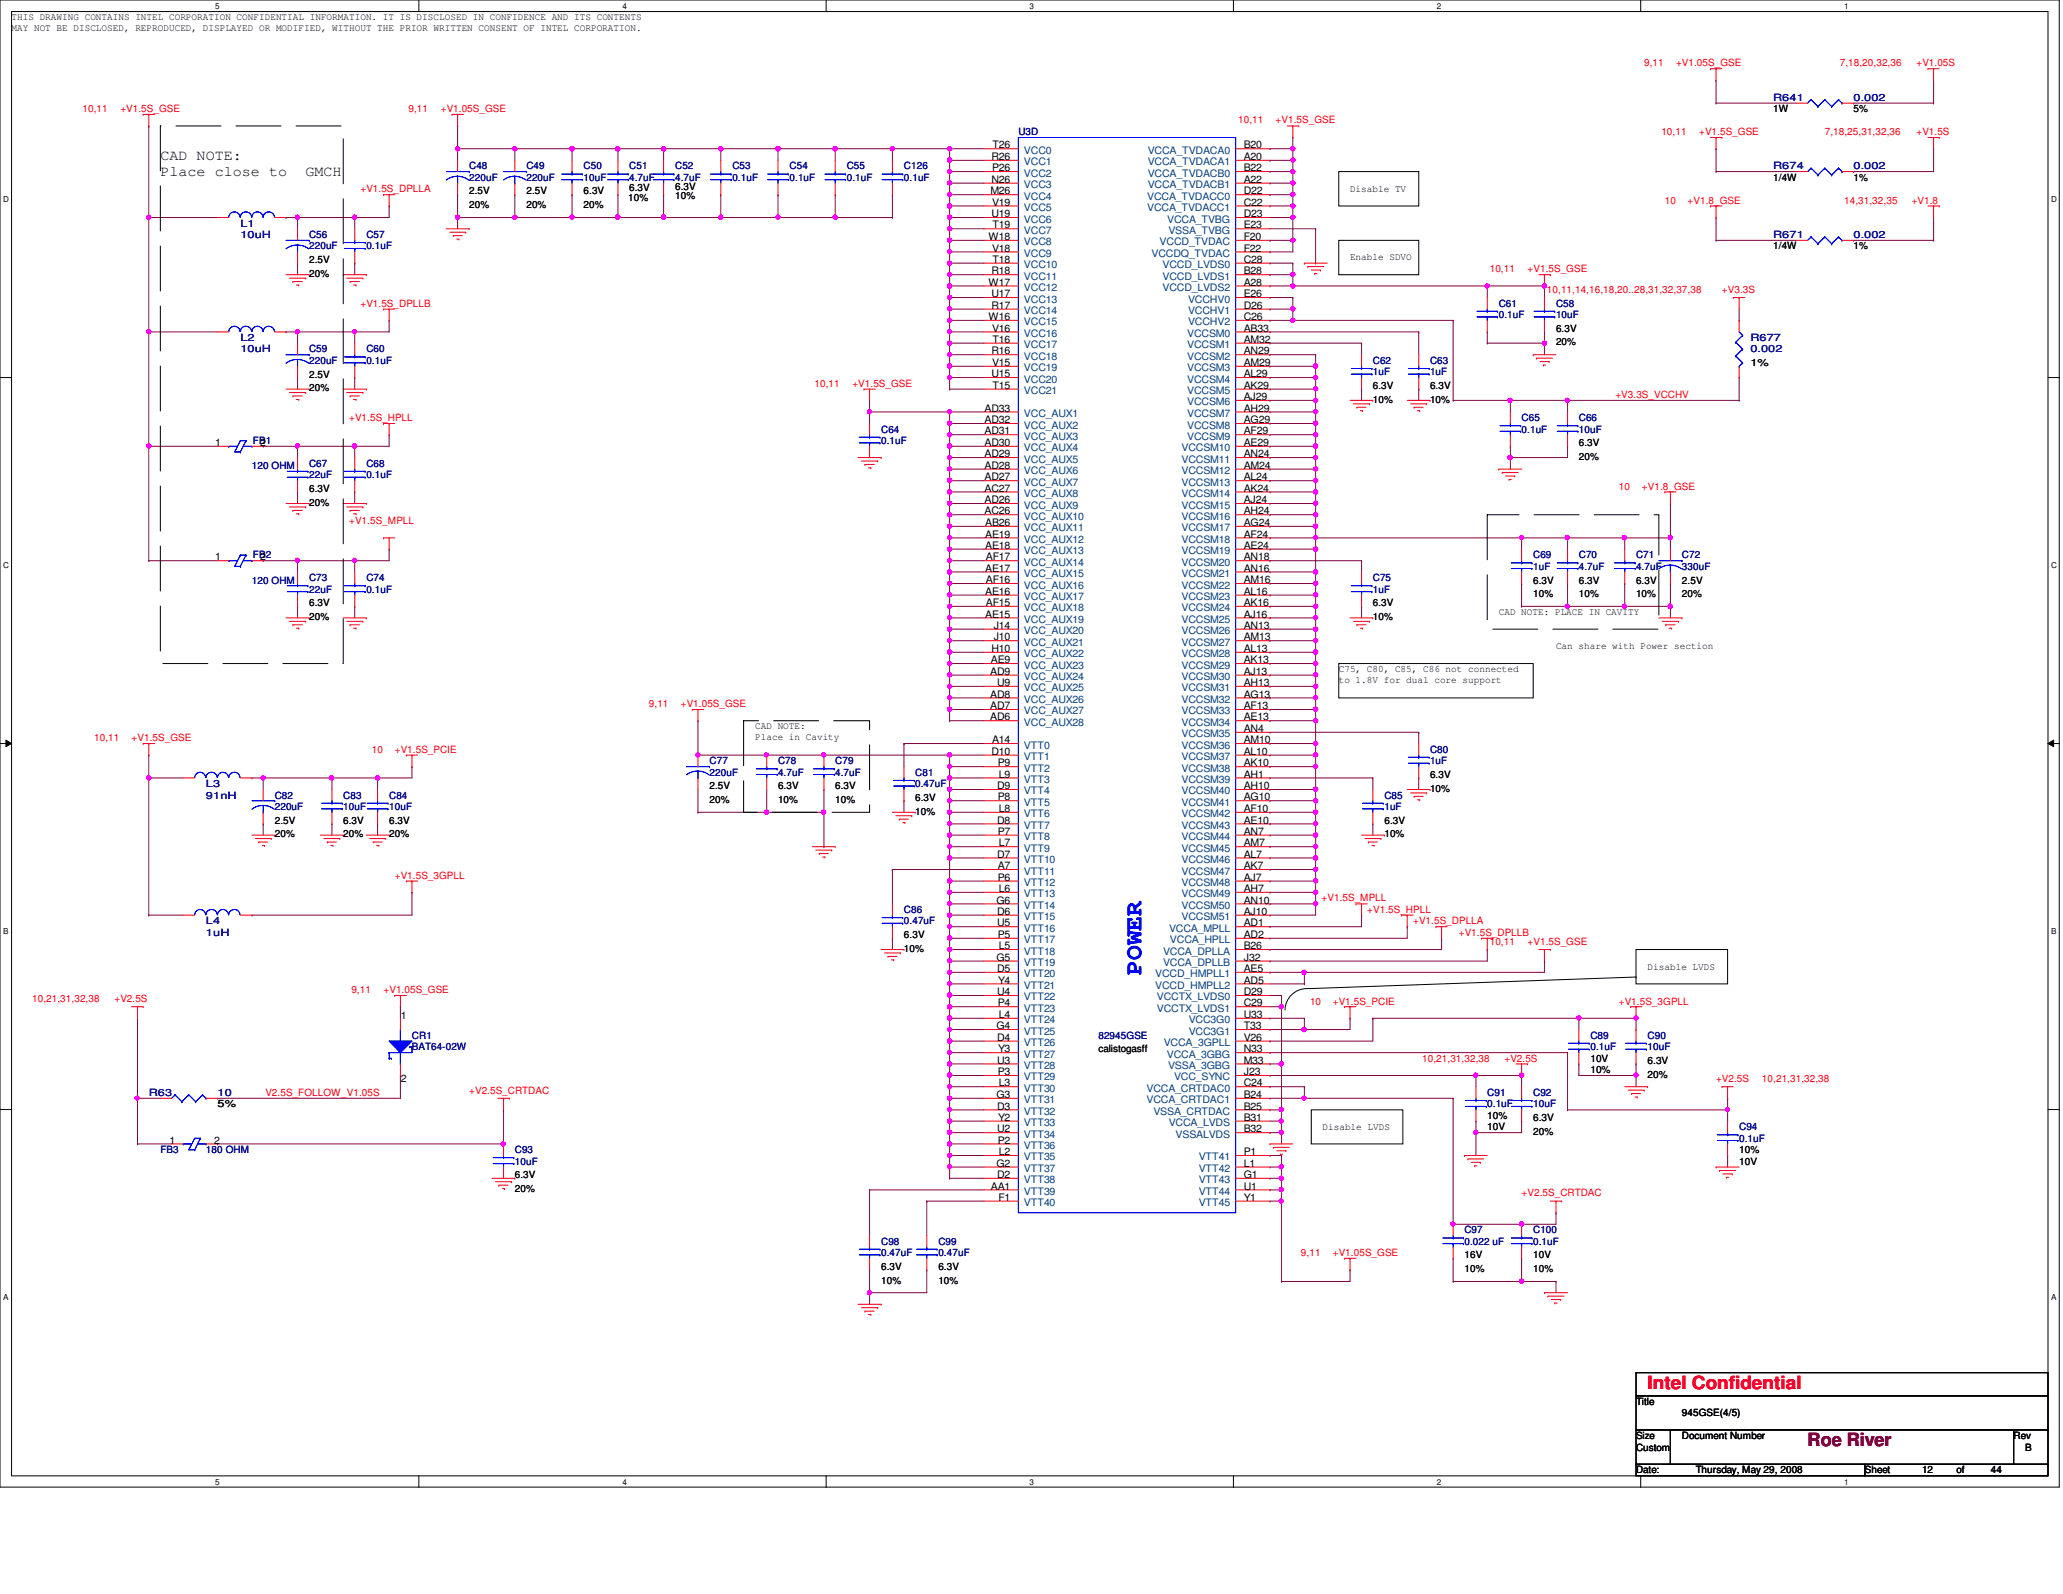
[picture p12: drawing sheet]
<svg xmlns="http://www.w3.org/2000/svg" width="279mm" height="216mm" viewBox="0 0 279 216" stroke-linecap="round" stroke-linejoin="round" font-family="sans-serif">
<defs><g id="words">
<text font-size="3.2" fill="#00f" x="154.6" y="132" transform="rotate(-90 154.6 132)">POWER</text>
<text font-size="2.5" fill="#f00" x="223.1" y="188.2">Intel Confidential</text>
<text font-size="2.5" fill="#7f0000" x="244.8" y="195.9">Roe River</text>
<g font-size="2">
<text x="21.7" y="23.8">Place close to</text>
<text x="21.7" y="21.7">CAD NOTE:</text>
<text x="41.4" y="23.8">GMCH</text>
</g>
<g font-size="1.4">
<text x="1.6" y="4.2">MAY NOT BE DISCLOSED, REPRODUCED, DISPLAYED OR MODIFIED, WITHOUT THE PRIOR WRITTEN CONSENT OF INTEL CORPORATION.</text>
<text x="1.6" y="2.7">THIS DRAWING CONTAINS INTEL CORPORATION CONFIDENTIAL INFORMATION. IT IS DISCLOSED IN CONFIDENCE AND ITS CONTENTS</text>
<text x="240.2" y="15.2">1W</text>
<text x="251" y="15.2">5%</text>
<text x="134.3" y="21.7">R26</text>
<text x="134.4" y="23.2">P26</text>
<text x="134.4" y="20.1">T26</text>
<text x="168.4" y="20.1">B20</text>
<text x="168.4" y="21.7">A20</text>
<text x="168.4" y="23.2">B22</text>
<text x="63.5" y="28.2">20%</text>
<text x="63.5" y="26.3">2.5V</text>
<text x="71.3" y="28.2">20%</text>
<text x="71.3" y="26.3">2.5V</text>
<text x="79" y="28.2">20%</text>
<text x="79" y="26.3">6.3V</text>
<text x="85.1" y="27.3">10%</text>
<text x="85.2" y="25.9">6.3V</text>
<text x="91.4" y="25.7">6.3V</text>
<text x="91.4" y="27">10%</text>
<text x="134.2" y="26.3">M26</text>
<text x="134.3" y="24.8">N26</text>
<text x="134.3" y="29.4">U19</text>
<text x="134.4" y="27.9">V19</text>
<text x="168.4" y="29.4">D23</text>
<text x="168.4" y="24.8">A22</text>
<text x="168.4" y="26.3">D22</text>
<text x="168.4" y="27.9">C22</text>
<text x="182.8" y="26">Disable TV</text>
<text x="240.2" y="24.5">1/4W</text>
<text x="251" y="24.5">1%</text>
<text x="41.9" y="35.6">2.5V</text>
<text x="133.9" y="32.5">W18</text>
<text x="134.4" y="34.1">V18</text>
<text x="134.4" y="30.9">T19</text>
<text x="134.4" y="35.6">T18</text>
<text x="168.4" y="35.6">C28</text>
<text x="168.4" y="32.5">F20</text>
<text x="168.4" y="34.1">F22</text>
<text x="168.4" y="30.9">E23</text>
<text x="182.8" y="35.3">Enable SDVO</text>
<text x="240.2" y="33.8">1/4W</text>
<text x="251" y="33.8">1%</text>
<text x="41.9" y="37.5">20%</text>
<text x="133.9" y="38.7">W17</text>
<text x="134.3" y="37.2">R18</text>
<text x="134.3" y="40.3">U17</text>
<text x="134.3" y="41.8">R17</text>
<text x="168.4" y="40.3">E26</text>
<text x="168.4" y="41.8">D26</text>
<text x="168.4" y="37.2">B28</text>
<text x="168.4" y="38.7">A28</text>
<text x="133.9" y="43.3">W16</text>
<text x="134.4" y="44.9">V16</text>
<text x="134.4" y="46.4">T16</text>
<text x="168.4" y="44.9">AB33</text>
<text x="168.4" y="46.4">AM32</text>
<text x="168.4" y="43.3">C26</text>
<text x="210.7" y="45">6.3V</text>
<text x="210.7" y="46.8">20%</text>
<text x="41.9" y="53">20%</text>
<text x="41.9" y="51.1">2.5V</text>
<text x="134.3" y="48">R16</text>
<text x="134.3" y="51.1">U15</text>
<text x="134.4" y="49.6">V15</text>
<text x="134.4" y="52.7">T15</text>
<text x="168.4" y="48">AN29</text>
<text x="168.4" y="49.6">AM29</text>
<text x="168.4" y="51.1">AL29</text>
<text x="168.4" y="52.7">AK29</text>
<text x="185.9" y="52.7">6.3V</text>
<text x="193.7" y="52.7">6.3V</text>
<text x="237.1" y="49.6">1%</text>
<text x="133.3" y="55.8">AD33</text>
<text x="133.3" y="57.3">AD32</text>
<text x="133.3" y="58.8">AD31</text>
<text x="168.4" y="54.2">AJ29</text>
<text x="168.4" y="55.8">AH29</text>
<text x="168.4" y="57.3">AG29</text>
<text x="168.4" y="58.8">AF29</text>
<text x="185.9" y="54.5">10%</text>
<text x="193.7" y="54.5">10%</text>
<text x="29.1" y="60.4">1</text>
<text x="35.2" y="60.4">2</text>
<text x="133.3" y="60.4">AD30</text>
<text x="133.3" y="61.9">AD29</text>
<text x="133.3" y="63.5">AD28</text>
<text x="133.3" y="65.1">AD27</text>
<text x="168.4" y="60.4">AE29</text>
<text x="168.4" y="61.9">AN24</text>
<text x="168.4" y="63.5">AM24</text>
<text x="168.4" y="65.1">AL24</text>
<text x="213.8" y="60.5">6.3V</text>
<text x="213.8" y="62.3">20%</text>
<text x="41.9" y="68.5">20%</text>
<text x="41.9" y="66.6">6.3V</text>
<text x="133.3" y="66.6">AC27</text>
<text x="133.3" y="68.2">AD26</text>
<text x="133.3" y="69.7">AC26</text>
<text x="133.4" y="71.2">AB26</text>
<text x="168.4" y="66.6">AK24</text>
<text x="168.4" y="68.2">AJ24</text>
<text x="168.4" y="69.7">AH24</text>
<text x="168.4" y="71.2">AG24</text>
<text x="29.1" y="75.9">1</text>
<text x="35.2" y="75.9">2</text>
<text x="133.4" y="72.8">AE19</text>
<text x="133.4" y="74.3">AE18</text>
<text x="133.4" y="77.4">AE17</text>
<text x="133.5" y="75.9">AF17</text>
<text x="168.4" y="72.8">AF24</text>
<text x="168.4" y="74.3">AE24</text>
<text x="168.4" y="75.9">AN18</text>
<text x="168.4" y="77.4">AN16</text>
<text x="41.9" y="84">20%</text>
<text x="41.9" y="82.1">6.3V</text>
<text x="133.4" y="80.6">AE16</text>
<text x="133.4" y="83.7">AE15</text>
<text x="133.5" y="79">AF16</text>
<text x="133.5" y="82.1">AF15</text>
<text x="168.4" y="79">AM16</text>
<text x="168.4" y="80.6">AL16</text>
<text x="168.4" y="82.1">AK16</text>
<text x="168.4" y="83.7">AJ16</text>
<text x="185.9" y="82.1">6.3V</text>
<text x="185.9" y="84">10%</text>
<text x="203" y="83.3">CAD NOTE: PLACE IN CAVITY</text>
<text x="207.6" y="79">6.3V</text>
<text x="207.6" y="80.9">10%</text>
<text x="213.8" y="79">6.3V</text>
<text x="213.8" y="80.9">10%</text>
<text x="221.6" y="79">6.3V</text>
<text x="221.6" y="80.9">10%</text>
<text x="227.8" y="79">2.5V</text>
<text x="227.8" y="80.9">20%</text>
<text x="134.2" y="89.8">AE9</text>
<text x="134.3" y="88.3">H10</text>
<text x="134.6" y="85.2">J14</text>
<text x="134.6" y="86.7">J10</text>
<text x="168.4" y="85.2">AN13</text>
<text x="168.4" y="86.7">AM13</text>
<text x="168.4" y="88.3">AL13</text>
<text x="168.4" y="89.8">AK13</text>
<text x="210.7" y="87.9">Can share with Power section</text>
<text x="134.1" y="94.5">AD8</text>
<text x="134.1" y="91.4">AD9</text>
<text x="135" y="92.9">U9</text>
<text x="168.4" y="91.4">AJ13</text>
<text x="168.4" y="92.9">AH13</text>
<text x="168.4" y="94.5">AG13</text>
<text x="181.3" y="92.5">to 1.8V for dual core support</text>
<text x="181.3" y="91">C75, C80, C85, C86 not connected</text>
<text x="102.3" y="98.8">CAD NOTE:</text>
<text x="102.3" y="100.3">Place in Cavity</text>
<text x="134.1" y="96.1">AD7</text>
<text x="134.1" y="97.6">AD6</text>
<text x="134.4" y="100.7">A14</text>
<text x="168.4" y="96.1">AF13</text>
<text x="168.4" y="97.6">AE13</text>
<text x="168.4" y="99.1">AN4</text>
<text x="168.4" y="100.7">AM10</text>
<text x="96.1" y="106.9">2.5V</text>
<text x="105.4" y="106.9">6.3V</text>
<text x="113.1" y="106.9">6.3V</text>
<text x="134.3" y="102.2">D10</text>
<text x="135" y="106.9">D9</text>
<text x="135.1" y="103.8">P9</text>
<text x="135.3" y="105.3">L9</text>
<text x="168.4" y="102.2">AL10</text>
<text x="168.4" y="103.8">AK10</text>
<text x="168.4" y="105.3">AH1</text>
<text x="168.4" y="106.9">AH10</text>
<text x="193.7" y="105.4">6.3V</text>
<text x="193.7" y="107.2">10%</text>
<text x="37.2" y="113.4">20%</text>
<text x="37.2" y="111.5">2.5V</text>
<text x="46.5" y="113.4">20%</text>
<text x="46.5" y="111.5">6.3V</text>
<text x="52.7" y="113.4">20%</text>
<text x="52.7" y="111.5">6.3V</text>
<text x="96.1" y="108.8">20%</text>
<text x="105.4" y="108.8">10%</text>
<text x="113.1" y="108.8">10%</text>
<text x="124" y="108.5">6.3V</text>
<text x="124" y="110.3">10%</text>
<text x="135" y="111.5">D8</text>
<text x="135.1" y="108.4">P8</text>
<text x="135.1" y="113.1">P7</text>
<text x="135.3" y="110">L8</text>
<text x="168.4" y="108.4">AG10</text>
<text x="168.4" y="110">AF10</text>
<text x="168.4" y="111.5">AE10</text>
<text x="168.4" y="113.1">AN7</text>
<text x="187.5" y="111.5">6.3V</text>
<text x="187.5" y="113.4">10%</text>
<text x="135" y="116.2">D7</text>
<text x="135.1" y="117.7">A7</text>
<text x="135.1" y="119.3">P6</text>
<text x="135.3" y="114.6">L7</text>
<text x="168.4" y="114.6">AM7</text>
<text x="168.4" y="116.2">AL7</text>
<text x="168.4" y="117.7">AK7</text>
<text x="168.4" y="119.3">AJ7</text>
<text x="135" y="122.4">G6</text>
<text x="135" y="123.9">D6</text>
<text x="135" y="125.5">U5</text>
<text x="135.3" y="120.8">L6</text>
<text x="168.4" y="125.5">AD1</text>
<text x="168.4" y="120.8">AH7</text>
<text x="168.4" y="122.4">AN10</text>
<text x="168.4" y="123.9">AJ10</text>
<text x="122.4" y="127">6.3V</text>
<text x="122.4" y="128.9">10%</text>
<text x="135" y="130.1">G5</text>
<text x="135" y="131.7">D5</text>
<text x="135.1" y="127">P5</text>
<text x="135.3" y="128.6">L5</text>
<text x="168.4" y="131.7">AE5</text>
<text x="168.4" y="128.6">B26</text>
<text x="168.4" y="130.1">J32</text>
<text x="168.4" y="127">AD2</text>
<text x="223.1" y="131.3">Disable LVDS</text>
<text x="135" y="134.8">U4</text>
<text x="135.1" y="136.3">P4</text>
<text x="135.2" y="133.2">Y4</text>
<text x="135.3" y="137.9">L4</text>
<text x="168.4" y="133.2">AD5</text>
<text x="168.4" y="137.9">U33</text>
<text x="168.4" y="136.3">C29</text>
<text x="168.4" y="134.8">D29</text>
<text x="54.3" y="138">1</text>
<text x="135" y="139.4">G4</text>
<text x="135" y="141">D4</text>
<text x="135.2" y="142.5">Y3</text>
<text x="148.8" y="142.5">calistogasff</text>
<text x="168.4" y="142.5">N33</text>
<text x="168.4" y="141">V26</text>
<text x="168.4" y="139.4">T33</text>
<text x="215.4" y="143.8">10V</text>
<text x="29.5" y="150">5%</text>
<text x="54.3" y="146.5">2</text>
<text x="135" y="148.7">G3</text>
<text x="135" y="144.1">U3</text>
<text x="135.1" y="145.6">P3</text>
<text x="135.3" y="147.2">L3</text>
<text x="168.4" y="147.2">C24</text>
<text x="168.4" y="148.7">B24</text>
<text x="168.4" y="145.6">J23</text>
<text x="168.4" y="144.1">M33</text>
<text x="215.4" y="145.3">10%</text>
<text x="223.1" y="144.1">6.3V</text>
<text x="223.1" y="146">20%</text>
<text x="22.9" y="154.9">1</text>
<text x="29" y="154.9">2</text>
<text x="135" y="150.3">D3</text>
<text x="135" y="153.4">U2</text>
<text x="135.1" y="154.9">P2</text>
<text x="135.2" y="151.8">Y2</text>
<text x="168.4" y="150.3">B25</text>
<text x="168.4" y="151.8">B31</text>
<text x="168.4" y="153.4">B32</text>
<text x="179.1" y="153">Disable LVDS</text>
<text x="201.4" y="151.6">10%</text>
<text x="201.4" y="153.1">10V</text>
<text x="207.6" y="151.8">6.3V</text>
<text x="207.6" y="153.7">20%</text>
<text x="69.7" y="161.5">20%</text>
<text x="69.7" y="159.6">6.3V</text>
<text x="134.2" y="161.1">AA1</text>
<text x="135" y="158">G2</text>
<text x="135" y="159.6">D2</text>
<text x="135.3" y="156.5">L2</text>
<text x="168.4" y="161.1">U1</text>
<text x="168.4" y="156.5">P1</text>
<text x="168.4" y="158">L1</text>
<text x="168.4" y="159.6">G1</text>
<text x="235.5" y="156.2">10%</text>
<text x="235.5" y="157.7">10V</text>
<text x="135.2" y="162.6">F1</text>
<text x="168.4" y="162.6">Y1</text>
<text x="119.3" y="172">6.3V</text>
<text x="119.3" y="173.9">10%</text>
<text x="127.1" y="172">6.3V</text>
<text x="127.1" y="173.9">10%</text>
<text x="198.3" y="170.4">16V</text>
<text x="198.3" y="172.3">10%</text>
<text x="207.6" y="170.4">10V</text>
<text x="207.6" y="172.3">10%</text>
<text x="221.6" y="190.3">Title</text>
<text x="227.8" y="191.8">945GSE(4/5)</text>
<text x="221.6" y="194.9">Size</text>
<text x="221.6" y="196.5">Custom</text>
<text x="227.8" y="194.9">Document Number</text>
<text x="272.7" y="194.9">Rev</text>
<text x="274.3" y="196.5">B</text>
<text x="221.6" y="199.6">Date:</text>
<text x="229.7" y="199.6">Thursday, May 29, 2008</text>
<text x="252.6" y="199.6">Sheet</text>
<text x="260.3" y="199.6">12</text>
<text x="265" y="199.6">of</text>
<text x="269.6" y="199.6">44</text>
</g>
<g font-size="1.4" fill="#f00">
<text x="222.7" y="9">9,11</text>
<text x="227" y="9">+V1.05S_GSE</text>
<text x="249.2" y="9">7,18,20,32,36</text>
<text x="259.5" y="9">+V1.05S</text>
<text x="11.2" y="15.2">10,11</text>
<text x="16.3" y="15.2">+V1.5S_GSE</text>
<text x="55.3" y="15.2">9,11</text>
<text x="59.7" y="15.2">+V1.05S_GSE</text>
<text x="167.7" y="16.7">10,11</text>
<text x="172.8" y="16.7">+V1.5S_GSE</text>
<text x="225" y="18.3">10,11</text>
<text x="230.1" y="18.3">+V1.5S_GSE</text>
<text x="247.1" y="18.3">7,18,25,31,32,36</text>
<text x="259.5" y="18.3">+V1.5S</text>
<text x="48.8" y="26">+V1.5S_DPLLA</text>
<text x="225.5" y="27.6">10</text>
<text x="228.6" y="27.6">+V1.8_GSE</text>
<text x="249.8" y="27.6">14,31,32,35</text>
<text x="258.9" y="27.6">+V1.8</text>
<text x="48.8" y="41.5">+V1.5S_DPLLB</text>
<text x="201.8" y="36.9">10,11</text>
<text x="206.9" y="36.9">+V1.5S_GSE</text>
<text x="209.5" y="39.7">10,11,14,16,18,20..28,31,32,37,38</text>
<text x="233.2" y="39.7">+V3.3S</text>
<text x="110.3" y="52.4">10,11</text>
<text x="115.4" y="52.4">+V1.5S_GSE</text>
<text x="218.8" y="53.9">+V3.3S_VCCHV</text>
<text x="47.3" y="57">+V1.5S_HPLL</text>
<text x="47.3" y="71">+V1.5S_MPLL</text>
<text x="219.2" y="66.3">10</text>
<text x="222.4" y="66.3">+V1.8_GSE</text>
<text x="87.9" y="95.8">9,11</text>
<text x="92.2" y="95.8">+V1.05S_GSE</text>
<text x="12.7" y="100.4">10,11</text>
<text x="17.8" y="100.4">+V1.5S_GSE</text>
<text x="50.4" y="101.9">10</text>
<text x="53.5" y="101.9">+V1.5S_PCIE</text>
<text x="53.5" y="119">+V1.5S_3GPLL</text>
<text x="179" y="122.1">+V1.5S_MPLL</text>
<text x="185.2" y="123.7">+V1.5S_HPLL</text>
<text x="191.4" y="125.2">+V1.5S_DPLLA</text>
<text x="197.6" y="126.7">+V1.5S_DPLLB</text>
<text x="201.8" y="128">10,11</text>
<text x="206.9" y="128">+V1.5S_GSE</text>
<text x="4.4" y="135.7">10,21,31,32,38</text>
<text x="15.5" y="135.7">+V2.5S</text>
<text x="47.6" y="134.5">9,11</text>
<text x="51.9" y="134.5">+V1.05S_GSE</text>
<text x="177.4" y="136.1">10</text>
<text x="180.5" y="136.1">+V1.5S_PCIE</text>
<text x="219.2" y="136.1">+V1.5S_3GPLL</text>
<text x="192.6" y="143.8">10,21,31,32,38</text>
<text x="203.8" y="143.8">+V2.5S</text>
<text x="35.9" y="148.5">V2.5S_FOLLOW_V1.05S</text>
<text x="63.5" y="148.1">+V2.5S_CRTDAC</text>
<text x="232.4" y="146.6">+V2.5S</text>
<text x="238.6" y="146.6">10,21,31,32,38</text>
<text x="206.1" y="162.1">+V2.5S_CRTDAC</text>
<text x="176.2" y="170.1">9,11</text>
<text x="180.5" y="170.1">+V1.05S_GSE</text>
</g>
<g font-size="1.4" fill="#00007f">
<text x="240.2" y="13.6">R641</text>
<text x="251" y="13.6">0.002</text>
<text x="63.5" y="22.9">C48</text>
<text x="71.3" y="22.9">C49</text>
<text x="79" y="22.9">C50</text>
<text x="85.2" y="22.9">C51</text>
<text x="91.4" y="22.9">C52</text>
<text x="99.2" y="22.9">C53</text>
<text x="106.9" y="22.9">C54</text>
<text x="114.7" y="22.9">C55</text>
<text x="122.4" y="22.9">C126</text>
<text x="137.9" y="18.3">U3D</text>
<text x="240.2" y="22.9">R674</text>
<text x="251" y="22.9">0.002</text>
<text x="63.5" y="24.5">220uF</text>
<text x="71.3" y="24.5">220uF</text>
<text x="79" y="24.5">10uF</text>
<text x="85.2" y="24.5">4.7uF</text>
<text x="91.4" y="24.5">4.7uF</text>
<text x="99.2" y="24.5">0.1uF</text>
<text x="106.9" y="24.5">0.1uF</text>
<text x="114.7" y="24.5">0.1uF</text>
<text x="122.4" y="24.5">0.1uF</text>
<text x="32.6" y="30.7">L1</text>
<text x="32.6" y="32.2">10uH</text>
<text x="41.9" y="32.2">C56</text>
<text x="41.9" y="33.8">220uF</text>
<text x="49.6" y="32.2">C57</text>
<text x="49.6" y="33.8">0.1uF</text>
<text x="240.2" y="32.2">R671</text>
<text x="251" y="32.2">0.002</text>
<text x="203" y="41.5">C61</text>
<text x="210.7" y="41.5">C58</text>
<text x="32.6" y="46.2">L2</text>
<text x="32.6" y="47.7">10uH</text>
<text x="41.9" y="47.7">C59</text>
<text x="49.6" y="47.7">C60</text>
<text x="203" y="43.1">0.1uF</text>
<text x="210.7" y="43.1">10uF</text>
<text x="237.1" y="46.2">R677</text>
<text x="237.1" y="47.7">0.002</text>
<text x="41.9" y="49.3">220uF</text>
<text x="49.6" y="49.3">0.1uF</text>
<text x="185.9" y="49.3">C62</text>
<text x="185.9" y="50.8">1uF</text>
<text x="193.7" y="49.3">C63</text>
<text x="193.7" y="50.8">1uF</text>
<text x="119.3" y="58.6">C64</text>
<text x="206.1" y="57">C65</text>
<text x="206.1" y="58.6">0.1uF</text>
<text x="213.8" y="57">C66</text>
<text x="213.8" y="58.6">10uF</text>
<text x="34.1" y="63.5">120 OHM</text>
<text x="34.2" y="60.1">FB1</text>
<text x="41.9" y="63.2">C67</text>
<text x="41.9" y="64.8">22uF</text>
<text x="49.6" y="63.2">C68</text>
<text x="49.6" y="64.8">0.1uF</text>
<text x="119.3" y="60.1">0.1uF</text>
<text x="34.2" y="75.6">FB2</text>
<text x="207.6" y="75.6">C69</text>
<text x="207.6" y="77.2">1uF</text>
<text x="213.8" y="75.6">C70</text>
<text x="213.8" y="77.2">4.7uF</text>
<text x="221.6" y="75.6">C71</text>
<text x="221.6" y="77.2">4.7uF</text>
<text x="227.8" y="75.6">C72</text>
<text x="227.8" y="77.2">330uF</text>
<text x="34.1" y="79">120 OHM</text>
<text x="41.9" y="78.7">C73</text>
<text x="41.9" y="80.3">22uF</text>
<text x="49.6" y="78.7">C74</text>
<text x="49.6" y="80.3">0.1uF</text>
<text x="185.9" y="78.7">C75</text>
<text x="185.9" y="80.3">1uF</text>
<text x="193.7" y="101.9">C80</text>
<text x="27.9" y="106.6">L3</text>
<text x="96.1" y="103.5">C77</text>
<text x="96.1" y="105.1">220uF</text>
<text x="105.4" y="103.5">C78</text>
<text x="105.4" y="105.1">4.7uF</text>
<text x="113.1" y="103.5">C79</text>
<text x="113.1" y="105.1">4.7uF</text>
<text x="124" y="105.1">C81</text>
<text x="124" y="106.6">0.47uF</text>
<text x="193.7" y="103.5">1uF</text>
<text x="27.9" y="108.2">91nH</text>
<text x="37.2" y="108.2">C82</text>
<text x="37.2" y="109.7">220uF</text>
<text x="46.5" y="108.2">C83</text>
<text x="46.5" y="109.7">10uF</text>
<text x="52.7" y="108.2">C84</text>
<text x="52.7" y="109.7">10uF</text>
<text x="187.5" y="108.2">C85</text>
<text x="187.5" y="109.7">1uF</text>
<text x="27.9" y="125.2">L4</text>
<text x="122.4" y="123.7">C86</text>
<text x="122.4" y="125.2">0.47uF</text>
<text x="27.9" y="126.7">1uH</text>
<text x="55.8" y="142.2">BAT64-02W</text>
<text x="55.8" y="140.7">CR1</text>
<text x="148.8" y="140.7">82945GSE</text>
<text x="215.4" y="140.7">C89</text>
<text x="215.4" y="142.2">0.1uF</text>
<text x="223.1" y="140.7">C90</text>
<text x="223.1" y="142.2">10uF</text>
<text x="20.2" y="148.4">R63</text>
<text x="29.5" y="148.4">10</text>
<text x="201.4" y="148.4">C91</text>
<text x="201.4" y="150">0.1uF</text>
<text x="207.6" y="148.4">C92</text>
<text x="207.6" y="150">10uF</text>
<text x="235.5" y="153.1">C94</text>
<text x="235.5" y="154.6">0.1uF</text>
<text x="21.7" y="156.2">FB3</text>
<text x="27.9" y="156.2">180 OHM</text>
<text x="69.7" y="156.2">C93</text>
<text x="69.7" y="157.7">10uF</text>
<text x="198.3" y="167">C97</text>
<text x="207.6" y="167">C100</text>
<text x="119.3" y="168.6">C98</text>
<text x="119.3" y="170.1">0.47uF</text>
<text x="127.1" y="168.6">C99</text>
<text x="127.1" y="170.1">0.47uF</text>
<text x="198.3" y="168.6">0.022 uF</text>
<text x="207.6" y="168.6">0.1uF</text>
</g>
<g font-size="1.4" fill="#003f7f">
<text x="138.7" y="20.8">VCC0</text>
<text x="138.7" y="22.4">VCC1</text>
<text x="138.7" y="23.9">VCC2</text>
<text x="155.4" y="20.8">VCCA_TVDACA0</text>
<text x="155.4" y="22.4">VCCA_TVDACA1</text>
<text x="155.4" y="23.9">VCCA_TVDACB0</text>
<text x="138.7" y="25.5">VCC3</text>
<text x="138.7" y="27.1">VCC4</text>
<text x="138.7" y="28.6">VCC5</text>
<text x="155.4" y="27.1">VCCA_TVDACC0</text>
<text x="155.4" y="28.6">VCCA_TVDACC1</text>
<text x="155.4" y="25.5">VCCA_TVDACB1</text>
<text x="138.7" y="30.1">VCC6</text>
<text x="138.7" y="31.7">VCC7</text>
<text x="138.7" y="33.2">VCC8</text>
<text x="138.7" y="34.8">VCC9</text>
<text x="156" y="34.8">VCCDQ_TVDAC</text>
<text x="157.1" y="33.2">VCCD_TVDAC</text>
<text x="158.1" y="30.1">VCCA_TVBG</text>
<text x="158.2" y="31.7">VSSA_TVBG</text>
<text x="138.7" y="36.3">VCC10</text>
<text x="138.7" y="37.9">VCC11</text>
<text x="138.7" y="39.4">VCC12</text>
<text x="138.7" y="41">VCC13</text>
<text x="157.4" y="36.3">VCCD_LVDS0</text>
<text x="157.4" y="37.9">VCCD_LVDS1</text>
<text x="157.4" y="39.4">VCCD_LVDS2</text>
<text x="160.9" y="41">VCCHV0</text>
<text x="138.7" y="42.5">VCC14</text>
<text x="138.7" y="44.1">VCC15</text>
<text x="138.7" y="45.6">VCC16</text>
<text x="138.7" y="47.2">VCC17</text>
<text x="160.8" y="45.6">VCCSM0</text>
<text x="160.8" y="47.2">VCCSM1</text>
<text x="160.9" y="42.5">VCCHV1</text>
<text x="160.9" y="44.1">VCCHV2</text>
<text x="138.7" y="48.7">VCC18</text>
<text x="138.7" y="50.3">VCC19</text>
<text x="138.7" y="51.8">VCC20</text>
<text x="138.7" y="53.4">VCC21</text>
<text x="160.8" y="48.7">VCCSM2</text>
<text x="160.8" y="50.3">VCCSM3</text>
<text x="160.8" y="51.8">VCCSM4</text>
<text x="160.8" y="53.4">VCCSM5</text>
<text x="138.7" y="56.5">VCC_AUX1</text>
<text x="138.7" y="58">VCC_AUX2</text>
<text x="138.7" y="59.6">VCC_AUX3</text>
<text x="160.8" y="54.9">VCCSM6</text>
<text x="160.8" y="56.5">VCCSM7</text>
<text x="160.8" y="58">VCCSM8</text>
<text x="160.8" y="59.6">VCCSM9</text>
<text x="138.7" y="61.1">VCC_AUX4</text>
<text x="138.7" y="62.7">VCC_AUX5</text>
<text x="138.7" y="64.2">VCC_AUX6</text>
<text x="138.7" y="65.8">VCC_AUX7</text>
<text x="160" y="61.1">VCCSM10</text>
<text x="160" y="62.7">VCCSM11</text>
<text x="160" y="64.2">VCCSM12</text>
<text x="160" y="65.8">VCCSM13</text>
<text x="138.7" y="67.3">VCC_AUX8</text>
<text x="138.7" y="68.9">VCC_AUX9</text>
<text x="138.7" y="70.4">VCC_AUX10</text>
<text x="138.7" y="72">VCC_AUX11</text>
<text x="160" y="67.3">VCCSM14</text>
<text x="160" y="68.9">VCCSM15</text>
<text x="160" y="70.4">VCCSM16</text>
<text x="160" y="72">VCCSM17</text>
<text x="138.7" y="73.5">VCC_AUX12</text>
<text x="138.7" y="75.1">VCC_AUX13</text>
<text x="138.7" y="76.6">VCC_AUX14</text>
<text x="160" y="73.5">VCCSM18</text>
<text x="160" y="75.1">VCCSM19</text>
<text x="160" y="76.6">VCCSM20</text>
<text x="138.7" y="78.1">VCC_AUX15</text>
<text x="138.7" y="79.7">VCC_AUX16</text>
<text x="138.7" y="81.3">VCC_AUX17</text>
<text x="138.7" y="82.8">VCC_AUX18</text>
<text x="160" y="78.1">VCCSM21</text>
<text x="160" y="79.7">VCCSM22</text>
<text x="160" y="81.3">VCCSM23</text>
<text x="160" y="82.8">VCCSM24</text>
<text x="138.7" y="84.4">VCC_AUX19</text>
<text x="138.7" y="85.9">VCC_AUX20</text>
<text x="138.7" y="87.5">VCC_AUX21</text>
<text x="138.7" y="89">VCC_AUX22</text>
<text x="160" y="84.4">VCCSM25</text>
<text x="160" y="85.9">VCCSM26</text>
<text x="160" y="87.5">VCCSM27</text>
<text x="160" y="89">VCCSM28</text>
<text x="138.7" y="95.2">VCC_AUX26</text>
<text x="138.7" y="90.6">VCC_AUX23</text>
<text x="138.7" y="92.1">VCC_AUX24</text>
<text x="138.7" y="93.6">VCC_AUX25</text>
<text x="160" y="90.6">VCCSM29</text>
<text x="160" y="92.1">VCCSM30</text>
<text x="160" y="93.6">VCCSM31</text>
<text x="160" y="95.2">VCCSM32</text>
<text x="138.7" y="101.4">VTT0</text>
<text x="138.7" y="96.8">VCC_AUX27</text>
<text x="138.7" y="98.3">VCC_AUX28</text>
<text x="160" y="96.8">VCCSM33</text>
<text x="160" y="98.3">VCCSM34</text>
<text x="160" y="99.9">VCCSM35</text>
<text x="160" y="101.4">VCCSM36</text>
<text x="138.7" y="103">VTT1</text>
<text x="138.7" y="104.5">VTT2</text>
<text x="138.7" y="106">VTT3</text>
<text x="138.7" y="107.6">VTT4</text>
<text x="160" y="103">VCCSM37</text>
<text x="160" y="104.5">VCCSM38</text>
<text x="160" y="106">VCCSM39</text>
<text x="160" y="107.6">VCCSM40</text>
<text x="138.7" y="109.1">VTT5</text>
<text x="138.7" y="110.7">VTT6</text>
<text x="138.7" y="112.3">VTT7</text>
<text x="138.7" y="113.8">VTT8</text>
<text x="160" y="109.1">VCCSM41</text>
<text x="160" y="110.7">VCCSM42</text>
<text x="160" y="112.3">VCCSM43</text>
<text x="160" y="113.8">VCCSM44</text>
<text x="138.7" y="115.4">VTT9</text>
<text x="138.7" y="116.9">VTT10</text>
<text x="138.7" y="118.4">VTT11</text>
<text x="160" y="115.4">VCCSM45</text>
<text x="160" y="116.9">VCCSM46</text>
<text x="160" y="118.4">VCCSM47</text>
<text x="138.7" y="120">VTT12</text>
<text x="138.7" y="121.5">VTT13</text>
<text x="138.7" y="123.1">VTT14</text>
<text x="138.7" y="124.6">VTT15</text>
<text x="160" y="120">VCCSM48</text>
<text x="160" y="121.5">VCCSM49</text>
<text x="160" y="123.1">VCCSM50</text>
<text x="160" y="124.6">VCCSM51</text>
<text x="138.7" y="126.2">VTT16</text>
<text x="138.7" y="127.8">VTT17</text>
<text x="138.7" y="129.3">VTT18</text>
<text x="138.7" y="130.9">VTT19</text>
<text x="157.5" y="129.3">VCCA_DPLLA</text>
<text x="157.5" y="130.9">VCCA_DPLLB</text>
<text x="158.3" y="126.2">VCCA_MPLL</text>
<text x="158.5" y="127.8">VCCA_HPLL</text>
<text x="138.7" y="132.4">VTT20</text>
<text x="138.7" y="135.5">VTT22</text>
<text x="138.7" y="137">VTT23</text>
<text x="138.7" y="133.9">VTT21</text>
<text x="156.5" y="132.4">VCCD_HMPLL1</text>
<text x="156.5" y="133.9">VCCD_HMPLL2</text>
<text x="156.7" y="137">VCCTX_LVDS1</text>
<text x="156.7" y="135.5">VCCTX_LVDS0</text>
<text x="138.7" y="138.6">VTT24</text>
<text x="138.7" y="140.1">VTT25</text>
<text x="138.7" y="141.7">VTT26</text>
<text x="138.7" y="143.3">VTT27</text>
<text x="157.6" y="141.7">VCCA_3GPLL</text>
<text x="158" y="143.3">VCCA_3GBG</text>
<text x="161" y="138.6">VCC3G0</text>
<text x="161" y="140.1">VCC3G1</text>
<text x="138.7" y="144.8">VTT28</text>
<text x="138.7" y="146.3">VTT29</text>
<text x="138.7" y="147.9">VTT30</text>
<text x="138.7" y="149.4">VTT31</text>
<text x="155.3" y="147.9">VCCA_CRTDAC0</text>
<text x="155.3" y="149.4">VCCA_CRTDAC1</text>
<text x="158.2" y="144.8">VSSA_3GBG</text>
<text x="159" y="146.3">VCC_SYNC</text>
<text x="138.7" y="151">VTT32</text>
<text x="138.7" y="152.5">VTT33</text>
<text x="138.7" y="154.1">VTT34</text>
<text x="138.7" y="155.6">VTT36</text>
<text x="156.2" y="151">VSSA_CRTDAC</text>
<text x="158.3" y="152.5">VCCA_LVDS</text>
<text x="159.2" y="154.1">VSSALVDS</text>
<text x="138.7" y="157.2">VTT35</text>
<text x="138.7" y="158.7">VTT37</text>
<text x="138.7" y="160.3">VTT38</text>
<text x="138.7" y="161.8">VTT39</text>
<text x="162.3" y="161.8">VTT44</text>
<text x="162.3" y="157.2">VTT41</text>
<text x="162.3" y="158.7">VTT42</text>
<text x="162.3" y="160.3">VTT43</text>
<text x="138.7" y="163.4">VTT40</text>
<text x="162.3" y="163.4">VTT45</text>
</g>
<g font-size="1.1">
<text x="29.1" y="1.2">5</text>
<text x="84.3" y="1.2">4</text>
<text x="139.4" y="1.2">3</text>
<text x="194.6" y="1.2">2</text>
<text x="249.8" y="1.2">1</text>
<text x=".4" y="27.3">D</text>
<text x="277.8" y="27.3">D</text>
<text x=".4" y="76.9">C</text>
<text x="277.8" y="76.9">C</text>
<text x=".4" y="126.4">B</text>
<text x="277.8" y="126.4">B</text>
<text x=".4" y="176">A</text>
<text x="277.8" y="176">A</text>
<text x="29.1" y="201.1">5</text>
<text x="84.3" y="201.1">4</text>
<text x="139.4" y="201.1">3</text>
<text x="194.6" y="201.1">2</text>
<text x="249.8" y="201.1">1</text>
</g>
</g></defs>
<path d="M0 0h278.9v201.4h-278.9zM1.6 1.6h275.8v198.3h-275.8z" fill="none" stroke="#000" stroke-width=".14"/>
<g fill="#fff">
<path d="M29.1 .2h.6v1.2h-.6z"/>
<path d="M29.1 200.1h.6v1.2h-.6z"/>
</g>
<path d="M56.7 0v1.6M56.7 199.9v1.6" fill="none" stroke="#000" stroke-width=".14"/>
<g fill="#fff">
<path d="M84.3 .2h.6v1.2h-.6z"/>
<path d="M84.3 200.1h.6v1.2h-.6z"/>
</g>
<path d="M111.9 0v1.6M111.9 199.9v1.6" fill="none" stroke="#000" stroke-width=".14"/>
<g fill="#fff">
<path d="M139.4 .2h.6v1.2h-.6z"/>
<path d="M139.4 200.1h.6v1.2h-.6z"/>
</g>
<path d="M167 0v1.6M167 199.9v1.6" fill="none" stroke="#000" stroke-width=".14"/>
<g fill="#fff">
<path d="M194.6 .2h.6v1.2h-.6z"/>
<path d="M194.6 200.1h.6v1.2h-.6z"/>
</g>
<path d="M222.2 0v1.6M222.2 199.9v1.6" fill="none" stroke="#000" stroke-width=".14"/>
<g fill="#fff">
<path d="M249.8 .2h.6v1.2h-.6z"/>
<path d="M249.8 200.1h.6v1.2h-.6z"/>
<path d="M.4 26.3h.8v1.2h-.8z"/>
<path d="M277.8 26.3h.8v1.2h-.8z"/>
<path d="M.4 75.9h.8v1.2h-.8z"/>
<path d="M277.8 75.9h.8v1.2h-.8z"/>
</g>
<path d="M0 51.1h1.6M277.4 51.1h1.5" fill="none" stroke="#000" stroke-width=".14"/>
<g fill="#fff">
<path d="M.4 125.5h.7v1.2h-.7z"/>
<path d="M277.8 125.5h.7v1.2h-.7z"/>
</g>
<path d="M0 100.7h1.6M.8 100.2l.8 .5-.8 .4zM277.4 100.7l.7-.5v.9zM277.4 100.7h1.5" fill="none" stroke="#000" stroke-width=".14"/>
<path d="M.8 100.2l.8 .5-.8 .4zM277.4 100.7l.7-.5v.9z" fill="#000"/>
<g fill="#fff">
<path d="M.4 175h.7v1.2h-.7z"/>
<path d="M277.8 175h.7v1.2h-.7z"/>
</g>
<path d="M0 150.3h1.6M277.4 150.3h1.5" fill="none" stroke="#000" stroke-width=".14"/>
<path d="M20.2 45h.1M20.2 45h9.3M40.3 45h.1M40.3 45v1.5M52.7 58.9h.1M52.7 58.9v1.6M35.6 105.4h.1M35.6 105.4h9.4M190.6 125.5h.1M190.6 125.5v1.6" fill="none" stroke="#7f003f" stroke-width=".14"/>
<circle cx="35.6" cy="105.4" r=".3" fill="#f0f"/>
<circle cx="35.6" cy="105.4" r=".3" fill="none" stroke="#f0f" stroke-width=".14"/>
<path d="M48 29.5h.1M48 29.5h4.7" fill="none" stroke="#7f003f" stroke-width=".14"/>
<circle cx="48" cy="29.4" r=".29" fill="#f0f"/>
<circle cx="48" cy="29.4" r=".29" fill="none" stroke="#f0f" stroke-width=".14"/>
<path d="M172 35.6h.1M172 35.6h3.1M172 148.8h.1M172 148.8h4.7" fill="none" stroke="#7f003f" stroke-width=".14"/>
<circle cx="176.6" cy="148.7" r=".29" fill="#f0f"/>
<circle cx="176.6" cy="148.7" r=".29" fill="none" stroke="#f0f" stroke-width=".14"/>
<g fill="none" stroke="#7f003f" stroke-width=".14">
<path d="M20.2 29.5h.1M20.2 29.5h9.3M48 35.6h.1M48 29.5h.1M48 29.5v1.5M48 35.6v1.6M175.1 37.2h.1M175.1 37.2v1.5M48 45h.1M48 45v1.5M20.2 60.5h.1M20.2 60.5h9.3"/>
<path d="M40.3 82.1h.1M40.3 82.1v1.6M35.6 111.6h.1M35.6 111.6v1.5M51.1 111.6h.1M51.1 111.6v1.5M172 141h.1M172 141h13.9M176.7 147.2h.1M176.7 147.2v1.6M199.9 153.4h.1M199.9 153.4v3.1"/>
</g>
<circle cx="199.9" cy="153.4" r=".3" fill="#f0f"/>
<circle cx="199.9" cy="153.4" r=".3" fill="none" stroke="#f0f" stroke-width=".14"/>
<path d="M199.9 153.4h.1M199.9 153.4h6.2M206.1 145.7h.1M206.1 145.7v1.5" fill="none" stroke="#7f003f" stroke-width=".14"/>
<circle cx="206.1" cy="145.6" r=".3" fill="#f0f"/>
<circle cx="206.1" cy="145.6" r=".3" fill="none" stroke="#f0f" stroke-width=".14"/>
<path d="M172 21.7h.1M175.1 20.2h.1M175.1 20.2v1.5h-3.1" fill="none" stroke="#7f003f" stroke-width=".14"/>
<circle cx="175.1" cy="20.1" r=".3" fill="#f0f"/>
<circle cx="175.1" cy="20.1" r=".3" fill="none" stroke="#f0f" stroke-width=".14"/>
<path d="M172 51.1h.1M172 51.1h6.2M128.6 65.1h.1M128.6 63.5h.1M128.6 65.1h4.7M128.6 63.5v1.6M128.6 127.1h.1M128.6 127.1h4.7M172 128.6h.1M172 128.6h23.2" fill="none" stroke="#7f003f" stroke-width=".14"/>
<circle cx="128.6" cy="65.1" r=".3" fill="#f0f"/>
<circle cx="128.6" cy="65.1" r=".3" fill="none" stroke="#f0f" stroke-width=".14"/>
<circle cx="128.6" cy="63.5" r=".29" fill="#f0f"/>
<circle cx="128.6" cy="63.5" r=".29" fill="none" stroke="#f0f" stroke-width=".14"/>
<path d="M128.6 65.1h.1M128.6 65.1v1.5" fill="none" stroke="#7f003f" stroke-width=".14"/>
<circle cx="128.6" cy="65.1" r=".3" fill="#f0f"/>
<circle cx="128.6" cy="65.1" r=".3" fill="none" stroke="#f0f" stroke-width=".14"/>
<path d="M128.6 66.6h.1M128.6 66.6h4.7M128.6 128.6h.1M128.6 127.1h.1M128.6 128.6h4.7M128.6 127.1v1.5" fill="none" stroke="#7f003f" stroke-width=".14"/>
<circle cx="128.6" cy="128.6" r=".3" fill="#f0f"/>
<circle cx="128.6" cy="128.6" r=".3" fill="none" stroke="#f0f" stroke-width=".14"/>
<circle cx="128.6" cy="127" r=".3" fill="#f0f"/>
<circle cx="128.6" cy="127" r=".3" fill="none" stroke="#f0f" stroke-width=".14"/>
<path d="M128.6 68.2h.1M128.6 68.2h4.7" fill="none" stroke="#7f003f" stroke-width=".14"/>
<circle cx="128.6" cy="68.2" r=".3" fill="#f0f"/>
<circle cx="128.6" cy="68.2" r=".3" fill="none" stroke="#f0f" stroke-width=".14"/>
<path d="M172 52.7h.1M172 52.7h6.2M128.6 130.2h.1M128.6 130.2h4.7" fill="none" stroke="#7f003f" stroke-width=".14"/>
<circle cx="178.2" cy="52.7" r=".3" fill="#f0f"/>
<circle cx="178.2" cy="52.7" r=".3" fill="none" stroke="#f0f" stroke-width=".14"/>
<path d="M192.2 45h.1M192.2 45v3M128.6 69.7h.1M128.6 69.7h4.7M128.6 131.7h.1M128.6 131.7h4.7" fill="none" stroke="#7f003f" stroke-width=".14"/>
<circle cx="128.6" cy="131.7" r=".3" fill="#f0f"/>
<circle cx="128.6" cy="131.7" r=".3" fill="none" stroke="#f0f" stroke-width=".14"/>
<path d="M128.6 69.7h.1M128.6 69.7v1.6" fill="none" stroke="#7f003f" stroke-width=".14"/>
<circle cx="128.6" cy="69.7" r=".3" fill="#f0f"/>
<circle cx="128.6" cy="69.7" r=".3" fill="none" stroke="#f0f" stroke-width=".14"/>
<path d="M128.6 71.3h.1M128.6 71.3h4.7M128.6 131.7h.1M128.6 131.7v1.6" fill="none" stroke="#7f003f" stroke-width=".14"/>
<circle cx="128.6" cy="133.2" r=".29" fill="#f0f"/>
<circle cx="128.6" cy="133.2" r=".29" fill="none" stroke="#f0f" stroke-width=".14"/>
<path d="M128.6 71.3h.1M128.6 71.3v1.6M128.6 133.3h.1M128.6 133.3h4.7" fill="none" stroke="#7f003f" stroke-width=".14"/>
<circle cx="128.6" cy="72.8" r=".3" fill="#f0f"/>
<circle cx="128.6" cy="72.8" r=".3" fill="none" stroke="#f0f" stroke-width=".14"/>
<circle cx="128.6" cy="71.3" r=".29" fill="#f0f"/>
<circle cx="128.6" cy="71.3" r=".29" fill="none" stroke="#f0f" stroke-width=".14"/>
<path d="M172 54.2h.1M172 54.2h6.2M128.6 72.9h.1M128.6 72.9h4.7M172 60.5h.1M172 60.5h6.2" fill="none" stroke="#7f003f" stroke-width=".14"/>
<circle cx="178.2" cy="54.2" r=".3" fill="#f0f"/>
<circle cx="178.2" cy="54.2" r=".3" fill="none" stroke="#f0f" stroke-width=".14"/>
<path d="M172 55.8h.1M172 57.4h.1M172 58.9h.1M172 55.8h6.2M172 57.4h6.2M178.2 57.4h.1M178.2 57.4v1.5h-6.2" fill="none" stroke="#7f003f" stroke-width=".14"/>
<circle cx="178.2" cy="57.3" r=".3" fill="#f0f"/>
<circle cx="178.2" cy="57.3" r=".3" fill="none" stroke="#f0f" stroke-width=".14"/>
<path d="M178.2 54.2h.1M178.2 55.8h.1M178.2 54.2v3.2" fill="none" stroke="#7f003f" stroke-width=".14"/>
<circle cx="178.2" cy="55.8" r=".29" fill="#f0f"/>
<circle cx="178.2" cy="55.8" r=".29" fill="none" stroke="#f0f" stroke-width=".14"/>
<path d="M178.2 58.9h.1M178.2 58.9v1.6" fill="none" stroke="#7f003f" stroke-width=".14"/>
<circle cx="178.2" cy="58.9" r=".3" fill="#f0f"/>
<circle cx="178.2" cy="58.9" r=".3" fill="none" stroke="#f0f" stroke-width=".14"/>
<path d="M128.6 74.4h.1M128.6 74.4h4.7M128.6 134.8h.1M128.6 133.3h.1M128.6 134.8h4.7M128.6 133.3v1.5" fill="none" stroke="#7f003f" stroke-width=".14"/>
<circle cx="128.6" cy="134.8" r=".3" fill="#f0f"/>
<circle cx="128.6" cy="134.8" r=".3" fill="none" stroke="#f0f" stroke-width=".14"/>
<path d="M128.6 74.4h.1M128.6 74.4v1.5" fill="none" stroke="#7f003f" stroke-width=".14"/>
<circle cx="128.6" cy="74.4" r=".3" fill="#f0f"/>
<circle cx="128.6" cy="74.4" r=".3" fill="none" stroke="#f0f" stroke-width=".14"/>
<path d="M128.6 75.9h.1M128.6 75.9h4.7M128.6 134.8h.1M128.6 134.8v1.6" fill="none" stroke="#7f003f" stroke-width=".14"/>
<circle cx="128.6" cy="136.4" r=".3" fill="#f0f"/>
<circle cx="128.6" cy="136.4" r=".3" fill="none" stroke="#f0f" stroke-width=".14"/>
<circle cx="128.6" cy="134.8" r=".3" fill="#f0f"/>
<circle cx="128.6" cy="134.8" r=".3" fill="none" stroke="#f0f" stroke-width=".14"/>
<path d="M220 72.9h.1M220 72.9v1.5M128.6 136.4h.1M128.6 136.4h4.7" fill="none" stroke="#7f003f" stroke-width=".14"/>
<circle cx="220" cy="72.8" r=".3" fill="#f0f"/>
<circle cx="220" cy="72.8" r=".3" fill="none" stroke="#f0f" stroke-width=".14"/>
<path d="M128.6 77.5h.1M128.6 75.9h.1M128.6 77.5h4.7M128.6 75.9v1.6" fill="none" stroke="#7f003f" stroke-width=".14"/>
<circle cx="128.6" cy="77.5" r=".3" fill="#f0f"/>
<circle cx="128.6" cy="77.5" r=".3" fill="none" stroke="#f0f" stroke-width=".14"/>
<circle cx="128.6" cy="75.9" r=".3" fill="#f0f"/>
<circle cx="128.6" cy="75.9" r=".3" fill="none" stroke="#f0f" stroke-width=".14"/>
<path d="M172 69.7h.1M172 71.3h.1M172 63.5h.1M172 69.7h6.2M172 71.3h6.2M172 63.5h6.2M220 79h.1M220 79v3.1" fill="none" stroke="#7f003f" stroke-width=".14"/>
<circle cx="178.2" cy="63.5" r=".29" fill="#f0f"/>
<circle cx="178.2" cy="63.5" r=".29" fill="none" stroke="#f0f" stroke-width=".14"/>
<path d="M172 65.1h.1M172 66.6h.1M172 65.1h6.2M172 66.6h6.2" fill="none" stroke="#7f003f" stroke-width=".14"/>
<circle cx="178.2" cy="66.6" r=".3" fill="#f0f"/>
<circle cx="178.2" cy="66.6" r=".3" fill="none" stroke="#f0f" stroke-width=".14"/>
<path d="M172 68.2h.1M178.2 66.6h.1M178.2 69.7h.1M178.2 66.6v1.6h-6.2M178.2 69.7v1.6" fill="none" stroke="#7f003f" stroke-width=".14"/>
<circle cx="178.2" cy="69.7" r=".3" fill="#f0f"/>
<circle cx="178.2" cy="69.7" r=".3" fill="none" stroke="#f0f" stroke-width=".14"/>
<path d="M178.2 63.5h.1M178.2 68.2h.1M178.2 63.5v1.6M178.2 68.2v1.5" fill="none" stroke="#7f003f" stroke-width=".14"/>
<circle cx="178.2" cy="68.2" r=".3" fill="#f0f"/>
<circle cx="178.2" cy="68.2" r=".3" fill="none" stroke="#f0f" stroke-width=".14"/>
<path d="M178.2 72.9h.1M178.2 72.9v1.5" fill="none" stroke="#7f003f" stroke-width=".14"/>
<circle cx="178.2" cy="72.8" r=".3" fill="#f0f"/>
<circle cx="178.2" cy="72.8" r=".3" fill="none" stroke="#f0f" stroke-width=".14"/>
<g fill="none" stroke="#7f003f" stroke-width=".14">
<path d="M128.6 79h.1M128.6 77.5h.1M128.6 79h4.7M128.6 77.5v1.5M128.6 80.6h.1M128.6 80.6v1.5M128.6 80.6h4.7M172 105.4h.1M172 105.4h13.9M185.9 105.4h.1M185.9 105.4v1.5M128.6 137.9h.1"/>
<path d="M128.6 137.9h4.7"/>
</g>
<circle cx="128.6" cy="80.6" r=".3" fill="#f0f"/>
<circle cx="128.6" cy="80.6" r=".3" fill="none" stroke="#f0f" stroke-width=".14"/>
<path d="M184.4 52.7h.1M184.4 52.7v1.5M128.6 137.9h.1M128.6 137.9v1.5" fill="none" stroke="#7f003f" stroke-width=".14"/>
<circle cx="128.6" cy="137.9" r=".3" fill="#f0f"/>
<circle cx="128.6" cy="137.9" r=".3" fill="none" stroke="#f0f" stroke-width=".14"/>
<path d="M128.6 82.1h.1M128.6 82.1h4.7M128.6 139.4h.1M128.6 139.4h4.7M128.6 139.4v1.6" fill="none" stroke="#7f003f" stroke-width=".14"/>
<circle cx="128.6" cy="141" r=".29" fill="#f0f"/>
<circle cx="128.6" cy="141" r=".29" fill="none" stroke="#f0f" stroke-width=".14"/>
<circle cx="128.6" cy="139.4" r=".3" fill="#f0f"/>
<circle cx="128.6" cy="139.4" r=".3" fill="none" stroke="#f0f" stroke-width=".14"/>
<path d="M20.2 60.5h.1M20.2 60.5v15.4M35.6 75.9h.1M35.6 75.9h4.7" fill="none" stroke="#7f003f" stroke-width=".14"/>
<circle cx="20.2" cy="60.4" r=".3" fill="#f0f"/>
<circle cx="20.2" cy="60.4" r=".3" fill="none" stroke="#f0f" stroke-width=".14"/>
<path d="M40.3 29.5h.1M40.3 29.5v1.5" fill="none" stroke="#7f003f" stroke-width=".14"/>
<circle cx="40.3" cy="29.4" r=".29" fill="#f0f"/>
<circle cx="40.3" cy="29.4" r=".29" fill="none" stroke="#f0f" stroke-width=".14"/>
<path d="M172 79h.1M172 72.9h.1M172 74.4h.1M172 77.5h.1M172 79h6.2M172 72.9h6.2M172 74.4h6.2M172 77.5h6.2M172 80.6h.1M172 80.6h6.2M128.6 141h.1M128.6 141h4.7" fill="none" stroke="#7f003f" stroke-width=".14"/>
<circle cx="178.2" cy="77.5" r=".3" fill="#f0f"/>
<circle cx="178.2" cy="77.5" r=".3" fill="none" stroke="#f0f" stroke-width=".14"/>
<path d="M178.2 80.6h.1M178.2 80.6v1.5" fill="none" stroke="#7f003f" stroke-width=".14"/>
<circle cx="178.2" cy="80.6" r=".3" fill="#f0f"/>
<circle cx="178.2" cy="80.6" r=".3" fill="none" stroke="#f0f" stroke-width=".14"/>
<path d="M178.2 77.5h.1M178.2 79h.1M178.2 77.5v3.1" fill="none" stroke="#7f003f" stroke-width=".14"/>
<circle cx="178.2" cy="79" r=".29" fill="#f0f"/>
<circle cx="178.2" cy="79" r=".29" fill="none" stroke="#f0f" stroke-width=".14"/>
<path d="M128.6 83.7h.1M128.6 83.7h4.7M172 99.2h.1M172 99.2h20.2M117.8 175.1h.1M117.8 175.1h7.7" fill="none" stroke="#7f003f" stroke-width=".14"/>
<circle cx="117.7" cy="175.1" r=".29" fill="#f0f"/>
<circle cx="117.7" cy="175.1" r=".29" fill="none" stroke="#f0f" stroke-width=".14"/>
<path d="M128.6 83.7h.1M128.6 83.7v1.5M128.6 142.6h.1M128.6 142.6h4.7M125.5 172h.1M125.5 162.7h.1M125.5 162.7v4.6M125.5 172v3.1" fill="none" stroke="#7f003f" stroke-width=".14"/>
<circle cx="128.6" cy="85.2" r=".3" fill="#f0f"/>
<circle cx="128.6" cy="85.2" r=".3" fill="none" stroke="#f0f" stroke-width=".14"/>
<circle cx="128.6" cy="83.6" r=".3" fill="#f0f"/>
<circle cx="128.6" cy="83.6" r=".3" fill="none" stroke="#f0f" stroke-width=".14"/>
<path d="M192.2 52.7h.1M192.2 52.7v1.5M128.6 85.2h.1M128.6 86.8h.1M128.6 85.2h4.7M128.6 86.8h4.7" fill="none" stroke="#7f003f" stroke-width=".14"/>
<circle cx="128.6" cy="86.8" r=".29" fill="#f0f"/>
<circle cx="128.6" cy="86.8" r=".29" fill="none" stroke="#f0f" stroke-width=".14"/>
<path d="M128.6 144.1h.1M128.6 144.1h4.7" fill="none" stroke="#7f003f" stroke-width=".14"/>
<circle cx="128.6" cy="144.1" r=".3" fill="#f0f"/>
<circle cx="128.6" cy="144.1" r=".3" fill="none" stroke="#f0f" stroke-width=".14"/>
<path d="M220 72.9h.1M220 72.9h6.2M120.9 117.8h.1M120.9 117.8v4.6M120.9 127.1h.1M120.9 127.1v1.5" fill="none" stroke="#7f003f" stroke-width=".14"/>
<circle cx="226.2" cy="72.8" r=".29" fill="#f0f"/>
<circle cx="226.2" cy="72.8" r=".29" fill="none" stroke="#f0f" stroke-width=".14"/>
<circle cx="220" cy="72.8" r=".3" fill="#f0f"/>
<circle cx="220" cy="72.8" r=".3" fill="none" stroke="#f0f" stroke-width=".14"/>
<path d="M206.1 72.9h.1M206.1 72.9v1.5M212.3 72.9h.1M212.3 72.9v1.5M226.2 82.1h.1M226.2 82.1v1.6" fill="none" stroke="#7f003f" stroke-width=".14"/>
<circle cx="226.2" cy="82.1" r=".29" fill="#f0f"/>
<circle cx="226.2" cy="82.1" r=".29" fill="none" stroke="#f0f" stroke-width=".14"/>
<path d="M128.6 86.8h.1M128.6 86.8v1.5" fill="none" stroke="#7f003f" stroke-width=".14"/>
<circle cx="128.6" cy="88.3" r=".3" fill="#f0f"/>
<circle cx="128.6" cy="88.3" r=".3" fill="none" stroke="#f0f" stroke-width=".14"/>
<path d="M128.6 88.3h.1M128.6 88.3h4.7M172 88.3h.1M172 89.9h.1M172 88.3h6.2M172 89.9h6.2" fill="none" stroke="#7f003f" stroke-width=".14"/>
<circle cx="178.2" cy="89.9" r=".3" fill="#f0f"/>
<circle cx="178.2" cy="89.9" r=".3" fill="none" stroke="#f0f" stroke-width=".14"/>
<path d="M172 82.1h.1M172 83.7h.1M172 85.2h.1M172 86.8h.1M172 82.1h6.2M172 85.2h6.2M172 86.8h6.2M178.2 82.1h.1M178.2 82.1v1.6h-6.2" fill="none" stroke="#7f003f" stroke-width=".14"/>
<circle cx="178.2" cy="82.1" r=".3" fill="#f0f"/>
<circle cx="178.2" cy="82.1" r=".3" fill="none" stroke="#f0f" stroke-width=".14"/>
<path d="M178.2 86.8h.1M178.2 86.8v1.5" fill="none" stroke="#7f003f" stroke-width=".14"/>
<circle cx="178.2" cy="86.8" r=".29" fill="#f0f"/>
<circle cx="178.2" cy="86.8" r=".29" fill="none" stroke="#f0f" stroke-width=".14"/>
<path d="M178.2 85.2h.1M178.2 85.2v1.6" fill="none" stroke="#7f003f" stroke-width=".14"/>
<circle cx="178.2" cy="85.2" r=".3" fill="#f0f"/>
<circle cx="178.2" cy="85.2" r=".3" fill="none" stroke="#f0f" stroke-width=".14"/>
<path d="M178.2 83.7h.1M178.2 83.7v1.5" fill="none" stroke="#7f003f" stroke-width=".14"/>
<circle cx="178.2" cy="83.6" r=".3" fill="#f0f"/>
<circle cx="178.2" cy="83.6" r=".3" fill="none" stroke="#f0f" stroke-width=".14"/>
<path d="M128.6 144.1h.1M128.6 144.1v1.6" fill="none" stroke="#7f003f" stroke-width=".14"/>
<circle cx="128.6" cy="145.6" r=".3" fill="#f0f"/>
<circle cx="128.6" cy="145.6" r=".3" fill="none" stroke="#f0f" stroke-width=".14"/>
<path d="M128.6 43.4h.1M128.6 43.4v1.6M128.6 85.2h.1M128.6 85.2v1.6M192.2 99.2h.1M192.2 99.2v1.5M128.6 145.7h.1M128.6 145.7h4.7" fill="none" stroke="#7f003f" stroke-width=".14"/>
<circle cx="128.6" cy="43.4" r=".3" fill="#f0f"/>
<circle cx="128.6" cy="43.4" r=".3" fill="none" stroke="#f0f" stroke-width=".14"/>
<path d="M128.6 128.6h.1M128.6 128.6v1.6" fill="none" stroke="#7f003f" stroke-width=".14"/>
<circle cx="128.6" cy="128.6" r=".3" fill="#f0f"/>
<circle cx="128.6" cy="128.6" r=".3" fill="none" stroke="#f0f" stroke-width=".14"/>
<path d="M128.6 21.7h.1M128.6 21.7v1.5" fill="none" stroke="#7f003f" stroke-width=".14"/>
<circle cx="128.6" cy="21.7" r=".3" fill="#f0f"/>
<circle cx="128.6" cy="21.7" r=".3" fill="none" stroke="#f0f" stroke-width=".14"/>
<path d="M120.9 20.2h.1M120.9 20.2h7.7" fill="none" stroke="#7f003f" stroke-width=".14"/>
<circle cx="120.9" cy="20.1" r=".3" fill="#f0f"/>
<circle cx="120.9" cy="20.1" r=".3" fill="none" stroke="#f0f" stroke-width=".14"/>
<path d="M128.6 79h.1M128.6 79v1.6" fill="none" stroke="#7f003f" stroke-width=".14"/>
<circle cx="128.6" cy="79" r=".29" fill="#f0f"/>
<circle cx="128.6" cy="79" r=".29" fill="none" stroke="#f0f" stroke-width=".14"/>
<path d="M128.6 41.9h.1M128.6 41.9v1.5" fill="none" stroke="#7f003f" stroke-width=".14"/>
<circle cx="128.6" cy="41.8" r=".3" fill="#f0f"/>
<circle cx="128.6" cy="41.8" r=".3" fill="none" stroke="#f0f" stroke-width=".14"/>
<path d="M128.6 82.1h.1M128.6 82.1v1.6" fill="none" stroke="#7f003f" stroke-width=".14"/>
<circle cx="128.6" cy="82.1" r=".3" fill="#f0f"/>
<circle cx="128.6" cy="82.1" r=".3" fill="none" stroke="#f0f" stroke-width=".14"/>
<path d="M128.6 66.6h.1M128.6 66.6v1.6M128.6 105.4h.1M128.6 105.4v1.5" fill="none" stroke="#7f003f" stroke-width=".14"/>
<circle cx="128.6" cy="66.6" r=".3" fill="#f0f"/>
<circle cx="128.6" cy="66.6" r=".3" fill="none" stroke="#f0f" stroke-width=".14"/>
<path d="M128.6 153.4h.1M128.6 153.4v1.5" fill="none" stroke="#7f003f" stroke-width=".14"/>
<circle cx="128.6" cy="153.4" r=".3" fill="#f0f"/>
<circle cx="128.6" cy="153.4" r=".3" fill="none" stroke="#f0f" stroke-width=".14"/>
<path d="M128.6 60.5h.1M128.6 60.5v1.5M128.6 119.3h.1M128.6 119.3v1.6" fill="none" stroke="#7f003f" stroke-width=".14"/>
<circle cx="128.6" cy="119.3" r=".3" fill="#f0f"/>
<circle cx="128.6" cy="119.3" r=".3" fill="none" stroke="#f0f" stroke-width=".14"/>
<path d="M128.6 57.4h.1M128.6 46.5h.1M128.6 46.5v1.5M128.6 57.4v1.5" fill="none" stroke="#7f003f" stroke-width=".14"/>
<circle cx="128.6" cy="46.5" r=".3" fill="#f0f"/>
<circle cx="128.6" cy="46.5" r=".3" fill="none" stroke="#f0f" stroke-width=".14"/>
<path d="M128.6 136.4h.1M128.6 136.4v1.5" fill="none" stroke="#7f003f" stroke-width=".14"/>
<circle cx="128.6" cy="136.4" r=".3" fill="#f0f"/>
<circle cx="128.6" cy="136.4" r=".3" fill="none" stroke="#f0f" stroke-width=".14"/>
<path d="M128.6 103.8h.1M128.6 103.8v1.6M128.6 158.1h.1M128.6 141h.1M128.6 141v1.6M128.6 158.1v1.5" fill="none" stroke="#7f003f" stroke-width=".14"/>
<circle cx="128.6" cy="141" r=".29" fill="#f0f"/>
<circle cx="128.6" cy="141" r=".29" fill="none" stroke="#f0f" stroke-width=".14"/>
<path d="M128.6 130.2h.1M128.6 130.2v1.5" fill="none" stroke="#7f003f" stroke-width=".14"/>
<circle cx="128.6" cy="130.1" r=".3" fill="#f0f"/>
<circle cx="128.6" cy="130.1" r=".3" fill="none" stroke="#f0f" stroke-width=".14"/>
<path d="M128.6 142.6h.1M128.6 142.6v1.5" fill="none" stroke="#7f003f" stroke-width=".14"/>
<circle cx="128.6" cy="142.5" r=".3" fill="#f0f"/>
<circle cx="128.6" cy="142.5" r=".3" fill="none" stroke="#f0f" stroke-width=".14"/>
<path d="M128.6 124h.1M128.6 124v1.5" fill="none" stroke="#7f003f" stroke-width=".14"/>
<circle cx="128.6" cy="123.9" r=".3" fill="#f0f"/>
<circle cx="128.6" cy="123.9" r=".3" fill="none" stroke="#f0f" stroke-width=".14"/>
<path d="M128.6 23.2h.1M128.6 23.2v1.6M128.6 111.6h.1M128.6 111.6v1.5M128.6 147.2h.1M128.6 147.2v1.6" fill="none" stroke="#7f003f" stroke-width=".14"/>
<circle cx="128.6" cy="23.2" r=".3" fill="#f0f"/>
<circle cx="128.6" cy="23.2" r=".3" fill="none" stroke="#f0f" stroke-width=".14"/>
<path d="M128.6 68.2h.1M128.6 72.9h.1M128.6 68.2v1.5M128.6 72.9v1.5M128.6 148.8h.1M128.6 148.8v1.5" fill="none" stroke="#7f003f" stroke-width=".14"/>
<circle cx="128.6" cy="148.7" r=".29" fill="#f0f"/>
<circle cx="128.6" cy="148.7" r=".29" fill="none" stroke="#f0f" stroke-width=".14"/>
<path d="M128.6 93h.1M128.6 93v1.5M128.6 120.9h.1M128.6 120.9v1.5" fill="none" stroke="#7f003f" stroke-width=".14"/>
<circle cx="128.6" cy="120.9" r=".3" fill="#f0f"/>
<circle cx="128.6" cy="120.9" r=".3" fill="none" stroke="#f0f" stroke-width=".14"/>
<path d="M128.6 88.3h.1M128.6 88.3v1.6" fill="none" stroke="#7f003f" stroke-width=".14"/>
<circle cx="128.6" cy="89.9" r=".3" fill="#f0f"/>
<circle cx="128.6" cy="89.9" r=".3" fill="none" stroke="#f0f" stroke-width=".14"/>
<circle cx="128.6" cy="88.3" r=".3" fill="#f0f"/>
<circle cx="128.6" cy="88.3" r=".3" fill="none" stroke="#f0f" stroke-width=".14"/>
<path d="M172 75.9h.1M172 75.9h12.4M184.4 75.9h.1M184.4 75.9v1.6M128.6 89.9h.1M128.6 89.9h4.7M128.6 147.2h.1M128.6 145.7h.1M128.6 147.2h4.7M128.6 145.7v1.5" fill="none" stroke="#7f003f" stroke-width=".14"/>
<circle cx="128.6" cy="147.2" r=".3" fill="#f0f"/>
<circle cx="128.6" cy="147.2" r=".3" fill="none" stroke="#f0f" stroke-width=".14"/>
<circle cx="128.6" cy="145.6" r=".3" fill="#f0f"/>
<circle cx="128.6" cy="145.6" r=".3" fill="none" stroke="#f0f" stroke-width=".14"/>
<path d="M128.6 89.9h.1M128.6 91.4h.1M128.6 89.9v1.5M128.6 91.4h4.7M128.6 148.8h.1M128.6 150.3h.1M128.6 150.3v1.5M128.6 148.8h4.7" fill="none" stroke="#7f003f" stroke-width=".14"/>
<circle cx="128.6" cy="150.3" r=".3" fill="#f0f"/>
<circle cx="128.6" cy="150.3" r=".3" fill="none" stroke="#f0f" stroke-width=".14"/>
<path d="M128.6 91.4h.1M128.6 91.4v1.6" fill="none" stroke="#7f003f" stroke-width=".14"/>
<circle cx="128.6" cy="93" r=".3" fill="#f0f"/>
<circle cx="128.6" cy="93" r=".3" fill="none" stroke="#f0f" stroke-width=".14"/>
<circle cx="128.6" cy="91.4" r=".3" fill="#f0f"/>
<circle cx="128.6" cy="91.4" r=".3" fill="none" stroke="#f0f" stroke-width=".14"/>
<path d="M128.6 93h.1M128.6 93h4.7M172 97.6h.1M172 97.6h6.2" fill="none" stroke="#7f003f" stroke-width=".14"/>
<circle cx="178.2" cy="97.6" r=".3" fill="#f0f"/>
<circle cx="178.2" cy="97.6" r=".3" fill="none" stroke="#f0f" stroke-width=".14"/>
<path d="M172 91.4h.1M172 91.4h6.2" fill="none" stroke="#7f003f" stroke-width=".14"/>
<circle cx="178.2" cy="91.4" r=".3" fill="#f0f"/>
<circle cx="178.2" cy="91.4" r=".3" fill="none" stroke="#f0f" stroke-width=".14"/>
<path d="M172 93h.1M172 94.5h.1M172 93h6.2M172 94.5h6.2" fill="none" stroke="#7f003f" stroke-width=".14"/>
<circle cx="178.2" cy="94.5" r=".29" fill="#f0f"/>
<circle cx="178.2" cy="94.5" r=".29" fill="none" stroke="#f0f" stroke-width=".14"/>
<path d="M128.6 94.5h.1M128.6 94.5h4.7M128.6 94.5v1.6M172 96.1h.1M178.2 94.5h.1M178.2 91.4h.1M178.2 94.5v1.6h-6.2M178.2 91.4v1.6" fill="none" stroke="#7f003f" stroke-width=".14"/>
<circle cx="128.6" cy="94.5" r=".29" fill="#f0f"/>
<circle cx="128.6" cy="94.5" r=".29" fill="none" stroke="#f0f" stroke-width=".14"/>
<path d="M128.6 21.7h.1M128.6 20.2h.1M128.6 21.7h4.7M128.6 20.2h4.7M184.4 82.1h.1M184.4 82.1v1.6M120.9 117.8h.1M120.9 117.8h12.4M128.6 150.3h.1M128.6 150.3h4.7" fill="none" stroke="#7f003f" stroke-width=".14"/>
<circle cx="128.6" cy="20.1" r=".3" fill="#f0f"/>
<circle cx="128.6" cy="20.1" r=".3" fill="none" stroke="#f0f" stroke-width=".14"/>
<path d="M128.6 20.2h.1M128.6 23.2h.1M128.6 24.8h.1M128.6 20.2v1.5M128.6 23.2h4.7M128.6 24.8h4.7M128.6 96.1h.1M128.6 96.1h4.7M128.6 151.8h.1M128.6 151.8h4.7" fill="none" stroke="#7f003f" stroke-width=".14"/>
<circle cx="128.6" cy="24.8" r=".29" fill="#f0f"/>
<circle cx="128.6" cy="24.8" r=".29" fill="none" stroke="#f0f" stroke-width=".14"/>
<path d="M128.6 97.6h.1M128.6 96.1h.1M128.6 97.6h4.7M128.6 96.1v1.5M172 156.5h.1M172 156.5h1.6" fill="none" stroke="#7f003f" stroke-width=".14"/>
<circle cx="128.6" cy="96" r=".3" fill="#f0f"/>
<circle cx="128.6" cy="96" r=".3" fill="none" stroke="#f0f" stroke-width=".14"/>
<g fill="none" stroke="#7f003f" stroke-width=".14">
<path d="M62 17.1h.1M62 17.1v3.1M172 106.9h.1M172 108.5h.1M172 100.7h.1M172 102.3h.1M172 103.8h.1M172 106.9h6.2M172 100.7h6.2M172 102.3h6.2M172 103.8h6.2M178.2 106.9h.1"/>
<path d="M178.2 106.9v1.6h-6.2M172 142.6h.1M172 142.6h40.3"/>
</g>
<circle cx="178.2" cy="106.9" r=".3" fill="#f0f"/>
<circle cx="178.2" cy="106.9" r=".3" fill="none" stroke="#f0f" stroke-width=".14"/>
<path d="M178.2 108.5h.1M178.2 108.5v1.5" fill="none" stroke="#7f003f" stroke-width=".14"/>
<circle cx="178.2" cy="108.5" r=".3" fill="#f0f"/>
<circle cx="178.2" cy="108.5" r=".3" fill="none" stroke="#f0f" stroke-width=".14"/>
<path d="M178.2 103.8h.1M178.2 103.8v3.1" fill="none" stroke="#7f003f" stroke-width=".14"/>
<circle cx="178.2" cy="103.8" r=".3" fill="#f0f"/>
<circle cx="178.2" cy="103.8" r=".3" fill="none" stroke="#f0f" stroke-width=".14"/>
<path d="M178.2 102.3h.1M178.2 102.3v1.5" fill="none" stroke="#7f003f" stroke-width=".14"/>
<circle cx="178.2" cy="102.3" r=".29" fill="#f0f"/>
<circle cx="178.2" cy="102.3" r=".29" fill="none" stroke="#f0f" stroke-width=".14"/>
<path d="M128.6 26.4h.1M128.6 26.4h4.7M128.6 153.4h.1M128.6 151.8h.1M128.6 153.4h4.7M128.6 151.8v1.6" fill="none" stroke="#7f003f" stroke-width=".14"/>
<circle cx="128.6" cy="153.4" r=".3" fill="#f0f"/>
<circle cx="128.6" cy="153.4" r=".3" fill="none" stroke="#f0f" stroke-width=".14"/>
<circle cx="128.6" cy="151.8" r=".3" fill="#f0f"/>
<circle cx="128.6" cy="151.8" r=".3" fill="none" stroke="#f0f" stroke-width=".14"/>
<path d="M175.1 38.7h.1M175.1 38.7h26.3M226.2 68.2h.1M226.2 79h.1M226.2 68.2v4.7M226.2 79v3.1M206.1 82.1h.1M206.1 82.1h6.2" fill="none" stroke="#7f003f" stroke-width=".14"/>
<circle cx="175.1" cy="38.7" r=".3" fill="#f0f"/>
<circle cx="175.1" cy="38.7" r=".3" fill="none" stroke="#f0f" stroke-width=".14"/>
<path d="M175.1 32.6h.1M175.1 32.6v1.5M45 105.4h.1M45 105.4v1.5" fill="none" stroke="#7f003f" stroke-width=".14"/>
<circle cx="175.1" cy="32.5" r=".29" fill="#f0f"/>
<circle cx="175.1" cy="32.5" r=".29" fill="none" stroke="#f0f" stroke-width=".14"/>
<path d="M175.1 18.6h.1M175.1 18.6v1.6M175.1 21.7h.1M175.1 21.7v1.5" fill="none" stroke="#7f003f" stroke-width=".14"/>
<circle cx="175.1" cy="21.7" r=".3" fill="#f0f"/>
<circle cx="175.1" cy="21.7" r=".3" fill="none" stroke="#f0f" stroke-width=".14"/>
<path d="M175.1 29.5h.1M175.1 29.5v3.1" fill="none" stroke="#7f003f" stroke-width=".14"/>
<circle cx="175.1" cy="29.4" r=".3" fill="#f0f"/>
<circle cx="175.1" cy="29.4" r=".3" fill="none" stroke="#f0f" stroke-width=".14"/>
<path d="M128.6 27.9h.1M128.6 26.4h.1M128.6 27.9h4.7M128.6 26.4v1.5M175.1 24.8h.1M175.1 24.8v1.6" fill="none" stroke="#7f003f" stroke-width=".14"/>
<circle cx="128.6" cy="27.9" r=".3" fill="#f0f"/>
<circle cx="128.6" cy="27.9" r=".3" fill="none" stroke="#f0f" stroke-width=".14"/>
<circle cx="128.6" cy="26.3" r=".3" fill="#f0f"/>
<circle cx="128.6" cy="26.3" r=".3" fill="none" stroke="#f0f" stroke-width=".14"/>
<path d="M185.9 111.6h.1M185.9 111.6v1.5M128.6 154.9h.1M128.6 154.9h4.7" fill="none" stroke="#7f003f" stroke-width=".14"/>
<circle cx="128.6" cy="154.9" r=".3" fill="#f0f"/>
<circle cx="128.6" cy="154.9" r=".3" fill="none" stroke="#f0f" stroke-width=".14"/>
<path d="M128.6 27.9h.1M128.6 29.5h.1M128.6 27.9v3.1M128.6 29.5h4.7M122.4 108.5h.1M122.4 108.5v1.5" fill="none" stroke="#7f003f" stroke-width=".14"/>
<circle cx="128.6" cy="31" r=".3" fill="#f0f"/>
<circle cx="128.6" cy="31" r=".3" fill="none" stroke="#f0f" stroke-width=".14"/>
<circle cx="128.6" cy="29.4" r=".3" fill="#f0f"/>
<circle cx="128.6" cy="29.4" r=".3" fill="none" stroke="#f0f" stroke-width=".14"/>
<path d="M128.6 31h.1M128.6 31h4.7M128.6 102.3h.1M128.6 102.3h4.7M172 116.2h.1M172 117.8h.1M172 116.2h6.2M172 117.8h6.2M128.6 156.5h.1M128.6 154.9h.1M128.6 156.5h4.7M128.6 154.9v1.6" fill="none" stroke="#7f003f" stroke-width=".14"/>
<circle cx="178.2" cy="117.7" r=".29" fill="#f0f"/>
<circle cx="178.2" cy="117.7" r=".29" fill="none" stroke="#f0f" stroke-width=".14"/>
<path d="M172 110h.1M172 111.6h.1M172 113.1h.1M172 114.7h.1M172 110h6.2M172 111.6h6.2M172 113.1h6.2M172 114.7h6.2M178.2 117.8h.1M178.2 114.7h.1M178.2 114.7v1.5M178.2 117.8v1.5" fill="none" stroke="#7f003f" stroke-width=".14"/>
<circle cx="178.2" cy="114.6" r=".3" fill="#f0f"/>
<circle cx="178.2" cy="114.6" r=".3" fill="none" stroke="#f0f" stroke-width=".14"/>
<path d="M178.2 113.1h.1M178.2 113.1v1.6" fill="none" stroke="#7f003f" stroke-width=".14"/>
<circle cx="178.2" cy="113.1" r=".3" fill="#f0f"/>
<circle cx="178.2" cy="113.1" r=".3" fill="none" stroke="#f0f" stroke-width=".14"/>
<path d="M128.6 31h.1M128.6 32.6h.1M128.6 31v1.6M128.6 32.6h4.7M128.6 102.3h.1M128.6 102.3v1.5M117.8 161.2h.1M117.8 161.2v6.1" fill="none" stroke="#7f003f" stroke-width=".14"/>
<circle cx="128.6" cy="103.8" r=".3" fill="#f0f"/>
<circle cx="128.6" cy="103.8" r=".3" fill="none" stroke="#f0f" stroke-width=".14"/>
<path d="M128.6 32.6h.1M128.6 32.6v1.5M128.6 103.8h.1M128.6 103.8h4.7" fill="none" stroke="#7f003f" stroke-width=".14"/>
<circle cx="128.6" cy="34.1" r=".3" fill="#f0f"/>
<circle cx="128.6" cy="34.1" r=".3" fill="none" stroke="#f0f" stroke-width=".14"/>
<circle cx="128.6" cy="32.5" r=".29" fill="#f0f"/>
<circle cx="128.6" cy="32.5" r=".29" fill="none" stroke="#f0f" stroke-width=".14"/>
<path d="M128.6 34.1h.1M128.6 34.1h4.7M128.6 158.1h.1M128.6 156.5h.1M128.6 158.1h4.7M128.6 156.5v1.6" fill="none" stroke="#7f003f" stroke-width=".14"/>
<circle cx="128.6" cy="158" r=".3" fill="#f0f"/>
<circle cx="128.6" cy="158" r=".3" fill="none" stroke="#f0f" stroke-width=".14"/>
<circle cx="128.6" cy="156.5" r=".29" fill="#f0f"/>
<circle cx="128.6" cy="156.5" r=".29" fill="none" stroke="#f0f" stroke-width=".14"/>
<path d="M128.6 34.1h.1M128.6 35.6h.1M128.6 34.1v1.5M128.6 35.6h4.7M122.4 100.7h.1M122.4 100.7h10.9M128.6 106.9h.1M128.6 106.9v1.6M192.2 105.4h.1M192.2 105.4v1.5M195.2 127.1h.1M195.2 127.1v1.5" fill="none" stroke="#7f003f" stroke-width=".14"/>
<circle cx="128.6" cy="108.5" r=".3" fill="#f0f"/>
<circle cx="128.6" cy="108.5" r=".3" fill="none" stroke="#f0f" stroke-width=".14"/>
<path d="M128.6 105.4h.1M128.6 105.4h4.7" fill="none" stroke="#7f003f" stroke-width=".14"/>
<circle cx="128.6" cy="105.4" r=".3" fill="#f0f"/>
<circle cx="128.6" cy="105.4" r=".3" fill="none" stroke="#f0f" stroke-width=".14"/>
<path d="M128.6 35.6h.1M128.6 35.6v1.6M128.6 159.6h.1M128.6 159.6h4.7" fill="none" stroke="#7f003f" stroke-width=".14"/>
<circle cx="128.6" cy="37.2" r=".3" fill="#f0f"/>
<circle cx="128.6" cy="37.2" r=".3" fill="none" stroke="#f0f" stroke-width=".14"/>
<circle cx="128.6" cy="35.6" r=".3" fill="#f0f"/>
<circle cx="128.6" cy="35.6" r=".3" fill="none" stroke="#f0f" stroke-width=".14"/>
<path d="M128.6 37.2h.1M128.6 37.2h4.7M128.6 106.9h.1M128.6 106.9h4.7" fill="none" stroke="#7f003f" stroke-width=".14"/>
<circle cx="128.6" cy="106.9" r=".3" fill="#f0f"/>
<circle cx="128.6" cy="106.9" r=".3" fill="none" stroke="#f0f" stroke-width=".14"/>
<path d="M172 119.3h.1M172 119.3h6.2M172 125.5h.1M172 127.1h.1M172 125.5h12.4M172 127.1h18.6" fill="none" stroke="#7f003f" stroke-width=".14"/>
<circle cx="178.2" cy="119.3" r=".3" fill="#f0f"/>
<circle cx="178.2" cy="119.3" r=".3" fill="none" stroke="#f0f" stroke-width=".14"/>
<path d="M172 120.9h.1M172 120.9h6.2" fill="none" stroke="#7f003f" stroke-width=".14"/>
<circle cx="178.2" cy="120.9" r=".3" fill="#f0f"/>
<circle cx="178.2" cy="120.9" r=".3" fill="none" stroke="#f0f" stroke-width=".14"/>
<path d="M172 122.4h.1M172 122.4h6.2" fill="none" stroke="#7f003f" stroke-width=".14"/>
<circle cx="178.2" cy="122.4" r=".3" fill="#f0f"/>
<circle cx="178.2" cy="122.4" r=".3" fill="none" stroke="#f0f" stroke-width=".14"/>
<g fill="none" stroke="#7f003f" stroke-width=".14">
<path d="M128.6 37.2h.1M128.6 38.7h.1M128.6 37.2v3.1M128.6 38.7h4.7M172 45h.1M172 45h20.2M128.6 108.5h.1M128.6 108.5h4.7M172 124h.1M178.2 122.4h.1M178.2 122.4v1.6h-6.2M117.8 161.2h.1"/>
<path d="M117.8 161.2h15.5"/>
</g>
<circle cx="128.6" cy="40.3" r=".29" fill="#f0f"/>
<circle cx="128.6" cy="40.3" r=".29" fill="none" stroke="#f0f" stroke-width=".14"/>
<circle cx="128.6" cy="38.7" r=".3" fill="#f0f"/>
<circle cx="128.6" cy="38.7" r=".3" fill="none" stroke="#f0f" stroke-width=".14"/>
<g fill="none" stroke="#7f003f" stroke-width=".14">
<path d="M128.6 24.8h.1M128.6 24.8v1.6M128.6 40.3h.1M128.6 41.9h.1M128.6 45h.1M128.6 43.4h.1M128.6 40.3h4.7M128.6 41.9h4.7M128.6 40.3v1.6M128.6 45v1.5M128.6 43.4h4.7M122.4 100.7h.1"/>
<path d="M122.4 100.7v3.1M128.6 110h.1M128.6 108.5h.1M128.6 108.5v3.1M128.6 110h4.7M117.8 175.1h.1M117.8 175.1v1.6M125.5 162.7h.1M125.5 162.7h7.8"/>
</g>
<circle cx="128.6" cy="111.5" r=".3" fill="#f0f"/>
<circle cx="128.6" cy="111.5" r=".3" fill="none" stroke="#f0f" stroke-width=".14"/>
<circle cx="128.6" cy="110" r=".29" fill="#f0f"/>
<circle cx="128.6" cy="110" r=".29" fill="none" stroke="#f0f" stroke-width=".14"/>
<path d="M128.6 45h.1M128.6 45h4.7M128.6 111.6h.1M128.6 111.6h4.7" fill="none" stroke="#7f003f" stroke-width=".14"/>
<circle cx="128.6" cy="44.9" r=".3" fill="#f0f"/>
<circle cx="128.6" cy="44.9" r=".3" fill="none" stroke="#f0f" stroke-width=".14"/>
<path d="M220 82.1h.1M220 82.1h6.2" fill="none" stroke="#7f003f" stroke-width=".14"/>
<circle cx="226.2" cy="82.1" r=".29" fill="#f0f"/>
<circle cx="226.2" cy="82.1" r=".29" fill="none" stroke="#f0f" stroke-width=".14"/>
<circle cx="220" cy="82.1" r=".3" fill="#f0f"/>
<circle cx="220" cy="82.1" r=".3" fill="none" stroke="#f0f" stroke-width=".14"/>
<path d="M206.1 79h.1M206.1 79v3.1M212.3 79h.1M212.3 79v3.1M128.6 113.1h.1M128.6 113.1h4.7" fill="none" stroke="#7f003f" stroke-width=".14"/>
<circle cx="128.6" cy="113.1" r=".3" fill="#f0f"/>
<circle cx="128.6" cy="113.1" r=".3" fill="none" stroke="#f0f" stroke-width=".14"/>
<g fill="none" stroke="#7f003f" stroke-width=".14">
<path d="M128.6 46.5h.1M128.6 48h.1M128.6 49.6h.1M128.6 46.5h4.7M128.6 48h4.7M128.6 48v1.6M128.6 49.6h4.7M172 46.5h.1M172 46.5h12.4M128.6 114.7h.1M128.6 113.1h.1M128.6 114.7h4.7"/>
<path d="M128.6 113.1v1.6"/>
</g>
<circle cx="128.6" cy="49.6" r=".3" fill="#f0f"/>
<circle cx="128.6" cy="49.6" r=".3" fill="none" stroke="#f0f" stroke-width=".14"/>
<circle cx="128.6" cy="48" r=".29" fill="#f0f"/>
<circle cx="128.6" cy="48" r=".29" fill="none" stroke="#f0f" stroke-width=".14"/>
<path d="M128.6 114.7h.1M128.6 114.7v1.5M117.8 172h.1M117.8 172v3.1" fill="none" stroke="#7f003f" stroke-width=".14"/>
<circle cx="128.6" cy="116.2" r=".3" fill="#f0f"/>
<circle cx="128.6" cy="116.2" r=".3" fill="none" stroke="#f0f" stroke-width=".14"/>
<circle cx="128.6" cy="114.6" r=".3" fill="#f0f"/>
<circle cx="128.6" cy="114.6" r=".3" fill="none" stroke="#f0f" stroke-width=".14"/>
<path d="M128.6 49.6h.1M128.6 51.1h.1M128.6 49.6v1.5M128.6 51.1h4.7M128.6 116.2h.1M128.6 116.2h4.7M128.6 116.2v3.1" fill="none" stroke="#7f003f" stroke-width=".14"/>
<circle cx="128.6" cy="119.3" r=".3" fill="#f0f"/>
<circle cx="128.6" cy="119.3" r=".3" fill="none" stroke="#f0f" stroke-width=".14"/>
<path d="M128.6 52.7h.1M128.6 51.1h.1M128.6 52.7h4.7M128.6 51.1v1.6" fill="none" stroke="#7f003f" stroke-width=".14"/>
<circle cx="128.6" cy="51.1" r=".3" fill="#f0f"/>
<circle cx="128.6" cy="51.1" r=".3" fill="none" stroke="#f0f" stroke-width=".14"/>
<path d="M172 48h.1M172 48h6.2M178.2 48h.1M178.2 48v1.6M111.6 102.3h.1M111.6 102.3h17M128.6 119.3h.1M128.6 119.3h4.7" fill="none" stroke="#7f003f" stroke-width=".14"/>
<circle cx="128.6" cy="102.3" r=".29" fill="#f0f"/>
<circle cx="128.6" cy="102.3" r=".29" fill="none" stroke="#f0f" stroke-width=".14"/>
<circle cx="111.6" cy="102.3" r=".29" fill="#f0f"/>
<circle cx="111.6" cy="102.3" r=".29" fill="none" stroke="#f0f" stroke-width=".14"/>
<path d="M128.6 55.8h.1M128.6 55.8h4.7M128.6 122.4h.1M128.6 122.4v1.6" fill="none" stroke="#7f003f" stroke-width=".14"/>
<circle cx="128.6" cy="122.4" r=".3" fill="#f0f"/>
<circle cx="128.6" cy="122.4" r=".3" fill="none" stroke="#f0f" stroke-width=".14"/>
<path d="M128.6 57.4h.1M128.6 55.8h.1M128.6 57.4h4.7M128.6 55.8v1.6M128.6 120.9h.1M128.6 120.9h4.7" fill="none" stroke="#7f003f" stroke-width=".14"/>
<circle cx="128.6" cy="57.3" r=".3" fill="#f0f"/>
<circle cx="128.6" cy="57.3" r=".3" fill="none" stroke="#f0f" stroke-width=".14"/>
<path d="M128.6 58.9h.1M128.6 58.9v1.6M128.6 122.4h.1M128.6 122.4h4.7" fill="none" stroke="#7f003f" stroke-width=".14"/>
<circle cx="128.6" cy="60.4" r=".3" fill="#f0f"/>
<circle cx="128.6" cy="60.4" r=".3" fill="none" stroke="#f0f" stroke-width=".14"/>
<circle cx="128.6" cy="58.9" r=".3" fill="#f0f"/>
<circle cx="128.6" cy="58.9" r=".3" fill="none" stroke="#f0f" stroke-width=".14"/>
<path d="M128.6 58.9h.1M128.6 58.9h4.7M172 49.6h.1M172 49.6h6.2M178.2 49.6h.1M178.2 49.6v1.5" fill="none" stroke="#7f003f" stroke-width=".14"/>
<circle cx="178.2" cy="49.6" r=".3" fill="#f0f"/>
<circle cx="178.2" cy="49.6" r=".3" fill="none" stroke="#f0f" stroke-width=".14"/>
<path d="M128.6 60.5h.1M128.6 62h.1M128.6 60.5h4.7M128.6 62h4.7M94.5 97.6h.1M94.5 97.6v4.7M128.6 124h.1M128.6 125.5h.1M128.6 124h4.7M128.6 125.5v1.6" fill="none" stroke="#7f003f" stroke-width=".14"/>
<circle cx="128.6" cy="125.5" r=".29" fill="#f0f"/>
<circle cx="128.6" cy="125.5" r=".29" fill="none" stroke="#f0f" stroke-width=".14"/>
<path d="M128.6 62h.1M128.6 62v1.5M128.6 125.5h.1M128.6 125.5h4.7" fill="none" stroke="#7f003f" stroke-width=".14"/>
<circle cx="128.6" cy="62" r=".3" fill="#f0f"/>
<circle cx="128.6" cy="62" r=".3" fill="none" stroke="#f0f" stroke-width=".14"/>
<g fill="none" stroke="#7f003f" stroke-width=".14">
<path d="M172 20.2h.1M172 38.7h.1M172 23.2h.1M172 20.2h3.1M172 38.7h3.1M172 23.2h3.1M172 43.4h.1M172 43.4h3.1M184.4 46.5h.1M184.4 46.5v1.5M128.6 63.5h.1M128.6 63.5h4.7"/>
<path d="M172 139.4h.1M172 139.4h4.7M234 148.8h.1M234 148.8v1.5M173.6 161.2h.1M173.6 161.2v1.5"/>
</g>
<circle cx="173.5" cy="161.1" r=".3" fill="#f0f"/>
<circle cx="173.5" cy="161.1" r=".3" fill="none" stroke="#f0f" stroke-width=".14"/>
<g fill="none" stroke="#7f003f" stroke-width=".14">
<path d="M172 26.4h.1M172 37.2h.1M172 26.4h3.1M175.1 35.6h.1M175.1 35.6v1.6h-3.1M20.2 124h.1M20.2 124h4.6M172 147.2h.1M172 147.2h4.7M173.6 156.5h.1M173.6 156.5v1.6M212.3 142.6h.1"/>
<path d="M212.3 142.6v7.7"/>
</g>
<circle cx="175.1" cy="37.2" r=".3" fill="#f0f"/>
<circle cx="175.1" cy="37.2" r=".3" fill="none" stroke="#f0f" stroke-width=".14"/>
<path d="M213.8 145.7h7.8M221.6 145.7h.1" fill="none" stroke="#7f003f" stroke-width=".14"/>
<circle cx="221.6" cy="145.6" r=".3" fill="#f0f"/>
<circle cx="221.6" cy="145.6" r=".3" fill="none" stroke="#f0f" stroke-width=".14"/>
<path d="M172 24.8h.1M172 24.8h3.1M221.6 144.1h.1M221.6 144.1v1.6" fill="none" stroke="#7f003f" stroke-width=".14"/>
<circle cx="175.1" cy="24.8" r=".29" fill="#f0f"/>
<circle cx="175.1" cy="24.8" r=".29" fill="none" stroke="#f0f" stroke-width=".14"/>
<path d="M175.1 23.2h.1M175.1 23.2v1.6" fill="none" stroke="#7f003f" stroke-width=".14"/>
<circle cx="175.1" cy="23.2" r=".3" fill="#f0f"/>
<circle cx="175.1" cy="23.2" r=".3" fill="none" stroke="#f0f" stroke-width=".14"/>
<path d="M20.2 29.5h.1M20.2 29.5v15.5M172 137.9h.1M172 130.2h.1M172 137.9h4.7M172 130.2h29.4M182.8 172h.1M182.8 172v1.6" fill="none" stroke="#7f003f" stroke-width=".14"/>
<circle cx="20.2" cy="29.4" r=".3" fill="#f0f"/>
<circle cx="20.2" cy="29.4" r=".3" fill="none" stroke="#f0f" stroke-width=".14"/>
<path d="M172 145.7h.1M172 158.1h.1M172 145.7h27.9M172 158.1h1.6M173.6 158.1h.1M173.6 158.1v1.5M199.9 145.7h.1M199.9 145.7v1.5" fill="none" stroke="#7f003f" stroke-width=".14"/>
<circle cx="173.5" cy="158" r=".3" fill="#f0f"/>
<circle cx="173.5" cy="158" r=".3" fill="none" stroke="#f0f" stroke-width=".14"/>
<path d="M38.7 29.5h.1M38.7 29.5h9.3M40.3 29.5h.1M38.7 45h.1M38.7 45h1.6M20.2 102.3h.1M20.2 102.3v3.1M34.1 105.4h.1M34.1 105.4h1.5M45 105.4h.1M45 105.4h6.1" fill="none" stroke="#7f003f" stroke-width=".14"/>
<circle cx="44.9" cy="105.4" r=".3" fill="#f0f"/>
<circle cx="44.9" cy="105.4" r=".3" fill="none" stroke="#f0f" stroke-width=".14"/>
<path d="M20.2 45h.1M20.2 45v15.5" fill="none" stroke="#7f003f" stroke-width=".14"/>
<circle cx="20.2" cy="44.9" r=".3" fill="#f0f"/>
<circle cx="20.2" cy="44.9" r=".3" fill="none" stroke="#f0f" stroke-width=".14"/>
<path d="M40.3 45h.1M40.3 45h7.7" fill="none" stroke="#7f003f" stroke-width=".14"/>
<circle cx="40.3" cy="44.9" r=".29" fill="#f0f"/>
<circle cx="40.3" cy="44.9" r=".29" fill="none" stroke="#f0f" stroke-width=".14"/>
<path d="M196.8 43.4h.1M196.8 54.2h.1M196.8 43.4v10.8M196.8 54.2h7.8M178.2 111.6h.1M178.2 111.6v1.5M176.7 137.9h.1M176.7 137.9v1.5" fill="none" stroke="#7f003f" stroke-width=".14"/>
<circle cx="178.2" cy="111.5" r=".3" fill="#f0f"/>
<circle cx="178.2" cy="111.5" r=".3" fill="none" stroke="#f0f" stroke-width=".14"/>
<path d="M178.2 52.7h.1M178.2 52.7v1.5M178.2 93h.1M178.2 93v1.5" fill="none" stroke="#7f003f" stroke-width=".14"/>
<circle cx="178.2" cy="93" r=".3" fill="#f0f"/>
<circle cx="178.2" cy="93" r=".3" fill="none" stroke="#f0f" stroke-width=".14"/>
<path d="M178.2 60.5h.1M178.2 60.5v1.5" fill="none" stroke="#7f003f" stroke-width=".14"/>
<circle cx="178.2" cy="60.4" r=".3" fill="#f0f"/>
<circle cx="178.2" cy="60.4" r=".3" fill="none" stroke="#f0f" stroke-width=".14"/>
<path d="M178.2 51.1h.1M178.2 51.1v1.6M172 62h.1M172 62h6.2" fill="none" stroke="#7f003f" stroke-width=".14"/>
<circle cx="178.2" cy="51.1" r=".3" fill="#f0f"/>
<circle cx="178.2" cy="51.1" r=".3" fill="none" stroke="#f0f" stroke-width=".14"/>
<path d="M178.2 100.7h.1M178.2 100.7v1.6" fill="none" stroke="#7f003f" stroke-width=".14"/>
<circle cx="178.2" cy="100.7" r=".3" fill="#f0f"/>
<circle cx="178.2" cy="100.7" r=".3" fill="none" stroke="#f0f" stroke-width=".14"/>
<path d="M178.2 96.1h.1M178.2 96.1v1.5" fill="none" stroke="#7f003f" stroke-width=".14"/>
<circle cx="178.2" cy="96" r=".3" fill="#f0f"/>
<circle cx="178.2" cy="96" r=".3" fill="none" stroke="#f0f" stroke-width=".14"/>
<path d="M178.2 88.3h.1M178.2 88.3v1.6M178.2 120.9h.1M178.2 120.9v1.5" fill="none" stroke="#7f003f" stroke-width=".14"/>
<circle cx="178.2" cy="88.3" r=".3" fill="#f0f"/>
<circle cx="178.2" cy="88.3" r=".3" fill="none" stroke="#f0f" stroke-width=".14"/>
<path d="M178.2 65.1h.1M178.2 65.1v1.5" fill="none" stroke="#7f003f" stroke-width=".14"/>
<circle cx="178.2" cy="65.1" r=".3" fill="#f0f"/>
<circle cx="178.2" cy="65.1" r=".3" fill="none" stroke="#f0f" stroke-width=".14"/>
<path d="M178.2 74.4h.1M178.2 74.4v3.1M178.2 119.3h.1M178.2 119.3v1.6" fill="none" stroke="#7f003f" stroke-width=".14"/>
<circle cx="178.2" cy="74.4" r=".3" fill="#f0f"/>
<circle cx="178.2" cy="74.4" r=".3" fill="none" stroke="#f0f" stroke-width=".14"/>
<path d="M178.2 71.3h.1M178.2 71.3v1.6M178.2 97.6h.1M178.2 97.6v3.1" fill="none" stroke="#7f003f" stroke-width=".14"/>
<circle cx="178.2" cy="71.3" r=".29" fill="#f0f"/>
<circle cx="178.2" cy="71.3" r=".29" fill="none" stroke="#f0f" stroke-width=".14"/>
<path d="M178.2 62h.1M178.2 62v1.5" fill="none" stroke="#7f003f" stroke-width=".14"/>
<circle cx="178.2" cy="62" r=".3" fill="#f0f"/>
<circle cx="178.2" cy="62" r=".3" fill="none" stroke="#f0f" stroke-width=".14"/>
<path d="M178.2 110h.1M178.2 110v1.6" fill="none" stroke="#7f003f" stroke-width=".14"/>
<circle cx="178.2" cy="110" r=".29" fill="#f0f"/>
<circle cx="178.2" cy="110" r=".29" fill="none" stroke="#f0f" stroke-width=".14"/>
<path d="M178.2 116.2h.1M178.2 116.2v1.6" fill="none" stroke="#7f003f" stroke-width=".14"/>
<circle cx="178.2" cy="116.2" r=".3" fill="#f0f"/>
<circle cx="178.2" cy="116.2" r=".3" fill="none" stroke="#f0f" stroke-width=".14"/>
<path d="M172 29.5h3.1M175.1 29.5h.1M175.1 27.9h.1M175.1 27.9v1.6M178.2 89.9h.1M178.2 89.9v1.5M201.4 128.6h.1M201.4 128.6v1.6M173.6 173.6h.1M173.6 173.6h9.2" fill="none" stroke="#7f003f" stroke-width=".14"/>
<circle cx="175.1" cy="27.9" r=".3" fill="#f0f"/>
<circle cx="175.1" cy="27.9" r=".3" fill="none" stroke="#f0f" stroke-width=".14"/>
<path d="M51.1 105.4h.1M51.1 105.4h4.7M172 159.6h.1M172 159.6h1.6M173.6 159.6h.1M173.6 159.6v1.6" fill="none" stroke="#7f003f" stroke-width=".14"/>
<circle cx="173.5" cy="159.6" r=".3" fill="#f0f"/>
<circle cx="173.5" cy="159.6" r=".3" fill="none" stroke="#f0f" stroke-width=".14"/>
<path d="M172 27.9h.1M175.1 26.4h.1M175.1 26.4v1.5h-3.1" fill="none" stroke="#7f003f" stroke-width=".14"/>
<circle cx="175.1" cy="26.3" r=".3" fill="#f0f"/>
<circle cx="175.1" cy="26.3" r=".3" fill="none" stroke="#f0f" stroke-width=".14"/>
<path d="M176.7 139.4h.1M176.7 139.4h6.1" fill="none" stroke="#7f003f" stroke-width=".14"/>
<circle cx="176.6" cy="139.4" r=".3" fill="#f0f"/>
<circle cx="176.6" cy="139.4" r=".3" fill="none" stroke="#f0f" stroke-width=".14"/>
<path d="M212.3 54.2h23.2M235.5 54.2h.1M204.6 62h.1M204.6 62v1.5M212.3 60.5h.1M212.3 60.5v1.5h-7.7M182.8 137.9h.1M182.8 137.9v1.5" fill="none" stroke="#7f003f" stroke-width=".14"/>
<circle cx="204.5" cy="62" r=".3" fill="#f0f"/>
<circle cx="204.5" cy="62" r=".3" fill="none" stroke="#f0f" stroke-width=".14"/>
<path d="M204.6 54.2h.1M204.6 54.2v1.6" fill="none" stroke="#7f003f" stroke-width=".14"/>
<circle cx="204.5" cy="54.2" r=".3" fill="#f0f"/>
<circle cx="204.5" cy="54.2" r=".3" fill="none" stroke="#f0f" stroke-width=".14"/>
<path d="M40.3 51.1h.1M40.3 51.1v1.6M204.6 60.5h.1M204.6 60.5v1.5M172 161.2h.1M172 161.2h1.6M173.6 162.7h.1M173.6 162.7v10.9" fill="none" stroke="#7f003f" stroke-width=".14"/>
<circle cx="173.5" cy="162.7" r=".3" fill="#f0f"/>
<circle cx="173.5" cy="162.7" r=".3" fill="none" stroke="#f0f" stroke-width=".14"/>
<g fill="none" stroke="#7f003f" stroke-width=".14">
<path d="M172 32.6h.1M172 32.6h3.1M48 45h.1M48 45h4.7M209.2 45h.1M209.2 45v1.5M48 66.6h.1M48 66.6v1.6M178.2 72.9h.1M178.2 72.9h27.9M48 82.1h.1M48 82.1v1.6"/>
<path d="M172 162.7h.1M172 162.7h1.6"/>
</g>
<circle cx="48" cy="44.9" r=".29" fill="#f0f"/>
<circle cx="48" cy="44.9" r=".29" fill="none" stroke="#f0f" stroke-width=".14"/>
<path d="M172 34.1h.1M172 34.1h3.1M172 31h6.2M178.2 31h.1M178.2 35.6h.1M178.2 31v4.6M172 40.3h.1M172 40.3h3.1M45 111.6h.1M45 111.6v1.5M176.7 131.7h.1M176.7 131.7h32.5" fill="none" stroke="#7f003f" stroke-width=".14"/>
<circle cx="176.6" cy="131.7" r=".3" fill="#f0f"/>
<circle cx="176.6" cy="131.7" r=".3" fill="none" stroke="#f0f" stroke-width=".14"/>
<path d="M175.1 40.3h.1M175.1 40.3v1.6M40.3 75.9h.1M40.3 75.9v1.6M48 75.9h.1M48 75.9v1.6M185.9 137.9h.1M185.9 137.9v3.1M212.3 150.3h.1M212.3 150.3h21.7M234 150.3h.1M234 150.3v1.5" fill="none" stroke="#7f003f" stroke-width=".14"/>
<circle cx="233.9" cy="150.3" r=".29" fill="#f0f"/>
<circle cx="233.9" cy="150.3" r=".29" fill="none" stroke="#f0f" stroke-width=".14"/>
<path d="M175.1 43.4h.1M175.1 43.4h21.7M55.8 120.9h.1M55.8 120.9v3.1M213.8 137.9h.1M213.8 137.9h7.8" fill="none" stroke="#7f003f" stroke-width=".14"/>
<circle cx="213.8" cy="137.9" r=".3" fill="#f0f"/>
<circle cx="213.8" cy="137.9" r=".3" fill="none" stroke="#f0f" stroke-width=".14"/>
<path d="M20.2 17.1h.1M20.2 17.1v12.4M40.3 35.6h.1M40.3 35.6v1.6M48 51.1h.1M48 51.1v1.6M20.2 105.4h.1M20.2 105.4h4.6M51.1 105.4h.1M51.1 105.4v1.5" fill="none" stroke="#7f003f" stroke-width=".14"/>
<circle cx="51.1" cy="105.4" r=".3" fill="#f0f"/>
<circle cx="51.1" cy="105.4" r=".3" fill="none" stroke="#f0f" stroke-width=".14"/>
<path d="M35.6 60.5h.1M35.6 60.5h4.7M20.2 105.4h.1M20.2 105.4v18.6" fill="none" stroke="#7f003f" stroke-width=".14"/>
<circle cx="20.2" cy="105.4" r=".3" fill="#f0f"/>
<circle cx="20.2" cy="105.4" r=".3" fill="none" stroke="#f0f" stroke-width=".14"/>
<path d="M40.3 60.5h.1M40.3 60.5h7.7M52.7 74.4h.1M52.7 74.4v1.5M34.1 124h.1M34.1 124h21.7" fill="none" stroke="#7f003f" stroke-width=".14"/>
<circle cx="48" cy="60.4" r=".29" fill="#f0f"/>
<circle cx="48" cy="60.4" r=".29" fill="none" stroke="#f0f" stroke-width=".14"/>
<circle cx="40.3" cy="60.4" r=".29" fill="#f0f"/>
<circle cx="40.3" cy="60.4" r=".29" fill="none" stroke="#f0f" stroke-width=".14"/>
<path d="M40.3 60.5h.1M40.3 75.9h.1M40.3 60.5v1.5M40.3 75.9h7.7" fill="none" stroke="#7f003f" stroke-width=".14"/>
<circle cx="48" cy="75.9" r=".29" fill="#f0f"/>
<circle cx="48" cy="75.9" r=".29" fill="none" stroke="#f0f" stroke-width=".14"/>
<circle cx="40.3" cy="75.9" r=".29" fill="#f0f"/>
<circle cx="40.3" cy="75.9" r=".29" fill="none" stroke="#f0f" stroke-width=".14"/>
<path d="M209.2 38.7h.1M209.2 38.7v1.6M20.2 75.9h.1M20.2 75.9h9.3M40.3 66.6h.1M40.3 66.6v1.6" fill="none" stroke="#7f003f" stroke-width=".14"/>
<circle cx="209.2" cy="38.7" r=".3" fill="#f0f"/>
<circle cx="209.2" cy="38.7" r=".3" fill="none" stroke="#f0f" stroke-width=".14"/>
<path d="M201.4 38.7h.1M201.4 38.7v1.6M209.2 46.5h.1M209.2 46.5v1.5" fill="none" stroke="#7f003f" stroke-width=".14"/>
<circle cx="209.2" cy="46.5" r=".3" fill="#f0f"/>
<circle cx="209.2" cy="46.5" r=".3" fill="none" stroke="#f0f" stroke-width=".14"/>
<g fill="none" stroke="#7f003f" stroke-width=".14">
<path d="M201.4 38.7h.1M201.4 38.7h7.8M201.4 46.5h.1M201.4 45h.1M201.4 46.5h7.8M201.4 45v1.5M48 60.5h.1M48 75.9h.1M48 60.5v1.5M48 75.9h4.7M35.6 105.4h.1M35.6 105.4v1.5"/>
<path d="M55.8 103.8h.1M55.8 103.8v1.6"/>
</g>
<circle cx="201.4" cy="38.7" r=".3" fill="#f0f"/>
<circle cx="201.4" cy="38.7" r=".3" fill="none" stroke="#f0f" stroke-width=".14"/>
<g fill="none" stroke="#7f003f" stroke-width=".14">
<path d="M52.7 27.9h.1M52.7 27.9v1.6M52.7 43.4h.1M52.7 43.4v1.6M172 41.9h.1M172 41.9h3.1M175.1 41.9h.1M175.1 41.9v1.5M48 60.5h.1M48 60.5h4.7M184.4 124h.1M184.4 124v1.5"/>
<path d="M234 156.5h.1M234 156.5v1.6"/>
</g>
<circle cx="175.1" cy="43.4" r=".3" fill="#f0f"/>
<circle cx="175.1" cy="43.4" r=".3" fill="none" stroke="#f0f" stroke-width=".14"/>
<circle cx="175.1" cy="41.8" r=".3" fill="#f0f"/>
<circle cx="175.1" cy="41.8" r=".3" fill="none" stroke="#f0f" stroke-width=".14"/>
<path d="M221.6 139.4h.1M221.6 137.9v1.5" fill="none" stroke="#7f003f" stroke-width=".14"/>
<circle cx="221.6" cy="137.9" r=".3" fill="#f0f"/>
<circle cx="221.6" cy="137.9" r=".3" fill="none" stroke="#f0f" stroke-width=".14"/>
<g fill="none" stroke="#7f003f" stroke-width=".14">
<path d="M209.2 130.2h.1M209.2 130.2v1.5M18.6 148.8h.1M18.6 148.8v6.1M176.7 148.8h20.1M196.8 148.8h.1M196.8 148.8v17M213.8 144.1h.1M213.8 144.1v1.6M221.6 145.7h.1M221.6 145.7v1.5M196.8 165.8h.1"/>
<path d="M210.7 164.3h.1M210.7 164.3v1.5"/>
</g>
<circle cx="18.6" cy="148.7" r=".29" fill="#f0f"/>
<circle cx="18.6" cy="148.7" r=".29" fill="none" stroke="#f0f" stroke-width=".14"/>
<path d="M18.6 154.9h.1M18.6 148.8h.1M18.6 154.9h4.6M18.6 148.8h3.1M29.5 154.9h.1M29.5 148.8h.1M29.5 154.9h38.7M54.2 145.7h.1M54.2 145.7v3.1h-24.7M206.1 165.8h.1M206.1 165.8h4.6" fill="none" stroke="#7f003f" stroke-width=".14"/>
<circle cx="206.1" cy="165.8" r=".3" fill="#f0f"/>
<circle cx="206.1" cy="165.8" r=".3" fill="none" stroke="#f0f" stroke-width=".14"/>
<path d="M68.2 150.3h.1M68.2 150.3v4.6" fill="none" stroke="#7f003f" stroke-width=".14"/>
<circle cx="68.2" cy="154.9" r=".3" fill="#f0f"/>
<circle cx="68.2" cy="154.9" r=".3" fill="none" stroke="#f0f" stroke-width=".14"/>
<path d="M196.8 173.6h.1M196.8 173.6h9.3" fill="none" stroke="#7f003f" stroke-width=".14"/>
<circle cx="206.1" cy="173.5" r=".3" fill="#f0f"/>
<circle cx="206.1" cy="173.5" r=".3" fill="none" stroke="#f0f" stroke-width=".14"/>
<path d="M94.5 102.3h.1M94.5 102.3h9.3M18.6 137.9h.1M18.6 137.9v10.9M206.1 170.4h.1M206.1 173.6h.1M206.1 170.4v3.2M206.1 173.6h4.6M210.7 173.6h.1M210.7 173.6v1.5" fill="none" stroke="#7f003f" stroke-width=".14"/>
<circle cx="94.5" cy="102.3" r=".29" fill="#f0f"/>
<circle cx="94.5" cy="102.3" r=".29" fill="none" stroke="#f0f" stroke-width=".14"/>
<path d="M103.8 102.3h.1M103.8 102.3h7.8" fill="none" stroke="#7f003f" stroke-width=".14"/>
<circle cx="103.8" cy="102.3" r=".29" fill="#f0f"/>
<circle cx="103.8" cy="102.3" r=".29" fill="none" stroke="#f0f" stroke-width=".14"/>
<path d="M103.8 110h.1M103.8 106.9v3.1M103.8 110h7.8M111.6 106.9h.1M111.6 110h.1M111.6 106.9v3.1" fill="none" stroke="#7f003f" stroke-width=".14"/>
<circle cx="111.6" cy="110" r=".29" fill="#f0f"/>
<circle cx="111.6" cy="110" r=".29" fill="none" stroke="#f0f" stroke-width=".14"/>
<path d="M94.5 110h.1M94.5 106.9v3.1M94.5 110h9.3M103.8 110h.1" fill="none" stroke="#7f003f" stroke-width=".14"/>
<circle cx="103.8" cy="110" r=".29" fill="#f0f"/>
<circle cx="103.8" cy="110" r=".29" fill="none" stroke="#f0f" stroke-width=".14"/>
<path d="M97.6 20.2h.1M97.6 26.4h.1M97.6 20.2v1.5M97.6 26.4v3.1M105.4 20.2h.1M105.4 26.4h.1M105.4 29.5h.1M105.4 20.2v1.5M105.4 26.4v3.1M105.4 29.5h7.7M111.6 114.7h.1M111.6 110v4.7" fill="none" stroke="#7f003f" stroke-width=".14"/>
<circle cx="105.4" cy="29.4" r=".3" fill="#f0f"/>
<circle cx="105.4" cy="29.4" r=".3" fill="none" stroke="#f0f" stroke-width=".14"/>
<path d="M113.1 20.2h.1M113.1 26.4h.1M113.1 20.2v1.5M113.1 26.4v3.1" fill="none" stroke="#7f003f" stroke-width=".14"/>
<circle cx="113.1" cy="29.4" r=".3" fill="#f0f"/>
<circle cx="113.1" cy="29.4" r=".3" fill="none" stroke="#f0f" stroke-width=".14"/>
<path d="M62 29.5h.1M62 29.5h7.7" fill="none" stroke="#7f003f" stroke-width=".14"/>
<circle cx="69.7" cy="29.4" r=".3" fill="#f0f"/>
<circle cx="69.7" cy="29.4" r=".3" fill="none" stroke="#f0f" stroke-width=".14"/>
<circle cx="62" cy="29.4" r=".3" fill="#f0f"/>
<circle cx="62" cy="29.4" r=".3" fill="none" stroke="#f0f" stroke-width=".14"/>
<g fill="none" stroke="#7f003f" stroke-width=".14">
<path d="M62 26.4h.1M62 26.4v3.1M69.7 29.5h.1M77.5 20.2h.1M77.5 26.4h.1M77.5 20.2v1.5M77.5 26.4v3.1h-7.8M83.7 20.2h.1M83.7 26.4h.1M83.7 20.2v1.5M83.7 26.4v3.1M89.9 20.2h.1"/>
<path d="M89.9 29.5h.1M89.9 29.5h15.5M89.9 20.2v1.5M97.6 29.5h.1"/>
</g>
<circle cx="97.6" cy="29.4" r=".3" fill="#f0f"/>
<circle cx="97.6" cy="29.4" r=".3" fill="none" stroke="#f0f" stroke-width=".14"/>
<circle cx="89.9" cy="29.4" r=".3" fill="#f0f"/>
<circle cx="89.9" cy="29.4" r=".3" fill="none" stroke="#f0f" stroke-width=".14"/>
<path d="M62 29.5h.1M62 29.5v1.5M69.7 26.4h.1M69.7 26.4v3.1M77.5 29.5h.1M77.5 29.5h6.2M89.9 26.4h.1M89.9 26.4v3.1" fill="none" stroke="#7f003f" stroke-width=".14"/>
<circle cx="83.7" cy="29.4" r=".3" fill="#f0f"/>
<circle cx="83.7" cy="29.4" r=".3" fill="none" stroke="#f0f" stroke-width=".14"/>
<circle cx="77.5" cy="29.4" r=".3" fill="#f0f"/>
<circle cx="77.5" cy="29.4" r=".3" fill="none" stroke="#f0f" stroke-width=".14"/>
<path d="M62 20.2h.1M62 20.2v1.5M69.7 20.2h.1M69.7 20.2v1.5M83.7 29.5h.1M83.7 29.5h6.2" fill="none" stroke="#7f003f" stroke-width=".14"/>
<circle cx="89.9" cy="29.4" r=".3" fill="#f0f"/>
<circle cx="89.9" cy="29.4" r=".3" fill="none" stroke="#f0f" stroke-width=".14"/>
<circle cx="83.7" cy="29.4" r=".3" fill="#f0f"/>
<circle cx="83.7" cy="29.4" r=".3" fill="none" stroke="#f0f" stroke-width=".14"/>
<path d="M105.4 20.2h.1M105.4 20.2h7.7" fill="none" stroke="#7f003f" stroke-width=".14"/>
<circle cx="113.1" cy="20.1" r=".3" fill="#f0f"/>
<circle cx="113.1" cy="20.1" r=".3" fill="none" stroke="#f0f" stroke-width=".14"/>
<circle cx="105.4" cy="20.1" r=".3" fill="#f0f"/>
<circle cx="105.4" cy="20.1" r=".3" fill="none" stroke="#f0f" stroke-width=".14"/>
<path d="M62 20.2h.1M62 20.2h7.7" fill="none" stroke="#7f003f" stroke-width=".14"/>
<circle cx="62" cy="20.1" r=".3" fill="#f0f"/>
<circle cx="62" cy="20.1" r=".3" fill="none" stroke="#f0f" stroke-width=".14"/>
<path d="M97.6 20.2h.1M97.6 20.2h7.8" fill="none" stroke="#7f003f" stroke-width=".14"/>
<circle cx="105.4" cy="20.1" r=".3" fill="#f0f"/>
<circle cx="105.4" cy="20.1" r=".3" fill="none" stroke="#f0f" stroke-width=".14"/>
<circle cx="97.6" cy="20.1" r=".3" fill="#f0f"/>
<circle cx="97.6" cy="20.1" r=".3" fill="none" stroke="#f0f" stroke-width=".14"/>
<path d="M89.9 20.2h.1M89.9 20.2h7.7" fill="none" stroke="#7f003f" stroke-width=".14"/>
<circle cx="97.6" cy="20.1" r=".3" fill="#f0f"/>
<circle cx="97.6" cy="20.1" r=".3" fill="none" stroke="#f0f" stroke-width=".14"/>
<circle cx="89.9" cy="20.1" r=".3" fill="#f0f"/>
<circle cx="89.9" cy="20.1" r=".3" fill="none" stroke="#f0f" stroke-width=".14"/>
<path d="M83.7 20.2h.1M83.7 20.2h6.2" fill="none" stroke="#7f003f" stroke-width=".14"/>
<circle cx="89.9" cy="20.1" r=".3" fill="#f0f"/>
<circle cx="89.9" cy="20.1" r=".3" fill="none" stroke="#f0f" stroke-width=".14"/>
<circle cx="83.7" cy="20.1" r=".3" fill="#f0f"/>
<circle cx="83.7" cy="20.1" r=".3" fill="none" stroke="#f0f" stroke-width=".14"/>
<path d="M77.5 20.2h.1M77.5 20.2h6.2" fill="none" stroke="#7f003f" stroke-width=".14"/>
<circle cx="83.7" cy="20.1" r=".3" fill="#f0f"/>
<circle cx="83.7" cy="20.1" r=".3" fill="none" stroke="#f0f" stroke-width=".14"/>
<circle cx="77.5" cy="20.1" r=".3" fill="#f0f"/>
<circle cx="77.5" cy="20.1" r=".3" fill="none" stroke="#f0f" stroke-width=".14"/>
<path d="M69.7 20.2h.1M69.7 20.2h7.8" fill="none" stroke="#7f003f" stroke-width=".14"/>
<circle cx="77.5" cy="20.1" r=".3" fill="#f0f"/>
<circle cx="77.5" cy="20.1" r=".3" fill="none" stroke="#f0f" stroke-width=".14"/>
<circle cx="69.7" cy="20.1" r=".3" fill="#f0f"/>
<circle cx="69.7" cy="20.1" r=".3" fill="none" stroke="#f0f" stroke-width=".14"/>
<path d="M212.3 72.9h.1M212.3 72.9h7.7M226.2 74.4h.1M226.2 72.9v1.5" fill="none" stroke="#7f003f" stroke-width=".14"/>
<circle cx="212.3" cy="72.8" r=".3" fill="#f0f"/>
<circle cx="212.3" cy="72.8" r=".3" fill="none" stroke="#f0f" stroke-width=".14"/>
<path d="M206.1 72.9h.1M206.1 72.9h6.2" fill="none" stroke="#7f003f" stroke-width=".14"/>
<circle cx="206.1" cy="72.8" r=".3" fill="#f0f"/>
<circle cx="206.1" cy="72.8" r=".3" fill="none" stroke="#f0f" stroke-width=".14"/>
<g fill="none" stroke="#7f003f" stroke-width=".14">
<path d="M232.4 14h.1M232.4 10.9h.1M232.4 14h10.9M232.4 10.9v3.1M251 14h.1M251 14h10.9M261.9 14h.1M261.9 10.9v3.1M232.4 23.2h.1M232.4 20.2h.1M232.4 32.6h.1M232.4 29.5h.1"/>
<path d="M232.4 20.2v3M232.4 29.5v3.1M232.4 23.2h10.9M232.4 32.6h10.9M251 23.2h.1M251 32.6h.1M251 32.6h10.9M261.9 20.2h.1M261.9 32.6h.1M261.9 20.2v3h-10.9M261.9 29.5v3.1M204.6 54.2h.1"/>
<path d="M204.6 54.2h7.7M212.3 54.2h.1M212.3 54.2v1.6M196.8 170.4h.1M196.8 170.4v3.2"/>
</g>
<circle cx="212.3" cy="54.2" r=".3" fill="#f0f"/>
<circle cx="212.3" cy="54.2" r=".3" fill="none" stroke="#f0f" stroke-width=".14"/>
<path d="M117.8 55.8h.1M117.8 55.8h10.8M235.5 51.1h.1M235.5 43.4h.1M235.5 41.9v1.5M235.5 51.1v3.1M54.2 136.4h.1M54.2 136.4v1.5" fill="none" stroke="#7f003f" stroke-width=".14"/>
<circle cx="128.6" cy="55.8" r=".29" fill="#f0f"/>
<circle cx="128.6" cy="55.8" r=".29" fill="none" stroke="#f0f" stroke-width=".14"/>
<circle cx="117.7" cy="55.8" r=".29" fill="#f0f"/>
<circle cx="117.7" cy="55.8" r=".29" fill="none" stroke="#f0f" stroke-width=".14"/>
<path d="M117.8 55.8h.1M117.8 54.2v3.2M212.3 82.1h.1M212.3 82.1h7.7M185.9 137.9h.1M185.9 137.9h27.9M213.8 137.9h.1M213.8 137.9v1.5" fill="none" stroke="#7f003f" stroke-width=".14"/>
<circle cx="212.3" cy="82.1" r=".3" fill="#f0f"/>
<circle cx="212.3" cy="82.1" r=".3" fill="none" stroke="#f0f" stroke-width=".14"/>
<path d="M172 144.1h.1M172 150.3h.1M172 144.1h1.6v7.7M172 150.3h1.6M173.6 150.3h.1M173.6 151.8h.1" fill="none" stroke="#7f003f" stroke-width=".14"/>
<circle cx="173.5" cy="150.3" r=".3" fill="#f0f"/>
<circle cx="173.5" cy="150.3" r=".3" fill="none" stroke="#f0f" stroke-width=".14"/>
<circle cx="173.5" cy="151.8" r=".3" fill="#f0f"/>
<circle cx="173.5" cy="151.8" r=".3" fill="none" stroke="#f0f" stroke-width=".14"/>
<path d="M172 153.4h.1M172 153.4h1.6M173.6 153.4h.1M173.6 153.4v1.5M199.9 145.7h.1M199.9 145.7h6.2" fill="none" stroke="#7f003f" stroke-width=".14"/>
<circle cx="199.9" cy="145.6" r=".3" fill="#f0f"/>
<circle cx="199.9" cy="145.6" r=".3" fill="none" stroke="#f0f" stroke-width=".14"/>
<path d="M172 131.7h.1M172 133.3h4.7M172 131.7h4.7M176.7 133.3h.1M176.7 131.7h.1M176.7 131.7v1.6M199.9 151.8h.1M199.9 151.8v1.6M206.1 151.8h.1M206.1 151.8v1.6M196.8 165.8h.1M196.8 165.8h9.3" fill="none" stroke="#7f003f" stroke-width=".14"/>
<circle cx="196.8" cy="165.8" r=".3" fill="#f0f"/>
<circle cx="196.8" cy="165.8" r=".3" fill="none" stroke="#f0f" stroke-width=".14"/>
<path d="M113.1 20.2h.1M113.1 20.2h7.8v1.5M120.9 21.7h.1" fill="none" stroke="#7f003f" stroke-width=".14"/>
<circle cx="113.1" cy="20.1" r=".3" fill="#f0f"/>
<circle cx="113.1" cy="20.1" r=".3" fill="none" stroke="#f0f" stroke-width=".14"/>
<path d="M113.1 29.5h7.8M120.9 29.5h.1M120.9 26.4h.1M120.9 26.4v3.1M172 151.8h1.6M173.6 151.8h.1M173.6 153.4h.1M173.6 151.8v1.6" fill="none" stroke="#7f003f" stroke-width=".14"/>
<circle cx="173.5" cy="153.4" r=".3" fill="#f0f"/>
<circle cx="173.5" cy="153.4" r=".3" fill="none" stroke="#f0f" stroke-width=".14"/>
<path d="M172 134.8h1.6M173.6 134.8h.1M173.6 136.4h.1M173.6 134.8v1.6" fill="none" stroke="#7f003f" stroke-width=".14"/>
<circle cx="173.5" cy="136.4" r=".3" fill="#f0f"/>
<circle cx="173.5" cy="136.4" r=".3" fill="none" stroke="#f0f" stroke-width=".14"/>
<path d="M172 136.4h1.6M173.6 136.4h.1M173.6 136.4v7.7M173.6 144.1h.1" fill="none" stroke="#7f003f" stroke-width=".14"/>
<circle cx="173.5" cy="144.1" r=".3" fill="#f0f"/>
<circle cx="173.5" cy="144.1" r=".3" fill="none" stroke="#f0f" stroke-width=".14"/>
<g fill="none" stroke="#f00" stroke-width=".14">
<path d="M19.4 15.5h.1M19.4 15.5h1.6M20.2 15.5h.1M20.2 15.5v1.6M61.2 15.5h.1M61.2 15.5h1.6M62 15.5h.1M62 15.5v1.6M174.3 17.1h1.6M175.1 17.1h.1M175.1 17.1v1.5M175.9 17.1h.1"/>
<path d="M231.6 9.3h.1M231.6 9.3h1.6M231.6 18.6h1.6M232.4 9.3h.1M232.4 18.6h.1M232.4 9.3v1.6M232.4 18.6v1.6M233.2 18.6h.1M261.1 9.3h.1M261.1 9.3h1.5M261.1 18.6h1.5M261.9 9.3h.1"/>
<path d="M261.9 18.6h.1M261.9 9.3v1.6M261.9 18.6v1.6M262.6 18.6h.1M38.7 37.2h3.2M39.2 37.7h2.2M39.7 38.1h.1M39.7 38.1h1.2M40.1 38.6h.4M40.5 38.6h.1M41.4 37.7h.1M41.9 37.2h.1"/>
<path d="M46.5 37.2h3.1M46.9 37.7h2.2M47.4 38.1h.1M47.4 38.1h1.3M47.9 38.6h.3M48.2 38.6h.1M49.1 37.7h.1M49.6 37.2h.1M51.9 26.4h.1M51.9 26.4h1.6M52.7 26.4h.1M52.7 26.4v1.5"/>
<path d="M60.5 31h3M60.9 31.5h2.2M61.4 31.9h.1M61.4 31.9h1.2M61.8 32.4h.3M62 21.7v1.5M62 24.8v1.6M62.1 32.4h.1M63.1 31.5h.1M63.5 31h.1M105.4 21.7v1.5M105.4 24.8v1.6"/>
<path d="M133.3 35.6h4.6M133.3 37.2h4.6M133.3 31h4.6M133.3 26.4h4.6M133.3 27.9h4.6M133.3 20.2h4.6M133.3 21.7h4.6M133.3 23.2h4.6M133.3 24.8h4.6M133.3 29.5h4.6M133.3 32.6h4.6M133.3 34.1h4.6"/>
<path d="M133.3 38.7h4.6M167.3 35.6h4.7M167.3 37.2h4.7M167.3 31h4.7M167.3 26.4h4.7M167.3 27.9h4.7M167.3 20.2h4.7M167.3 21.7h4.7M167.3 23.2h4.7M167.3 24.8h4.7M167.3 29.5h4.7M167.3 32.6h4.7"/>
<path d="M167.3 34.1h4.7M167.3 38.7h4.7M176.7 35.6h.1M176.7 35.6h3M177.1 36.1h.1M177.1 36.1h2.2M177.6 36.6h1.2M178.1 37h.1M178.1 37h.3M178.8 36.6h.1M208.4 37.2h1.6M209.2 37.2h.1"/>
<path d="M209.2 37.2v1.5M210 37.2h.1M231.6 27.9h.1M231.6 27.9h1.6M232.4 27.9h.1M232.4 27.9v1.6M243.3 32.6h1.5M249.5 32.6h1.5M261.1 27.9h1.5M261.9 27.9h.1M261.9 27.9v1.6M262.6 27.9h.1"/>
<path d="M38.7 52.7h3.2M39.2 53.2h2.2M39.7 53.6h.1M39.7 53.6h1.2M40.1 54.1h.4M40.5 54.1h.1M41.4 53.2h.1M41.9 52.7h.1M46.5 52.7h3.1M46.9 53.2h2.2M47.4 53.6h.1M47.4 53.6h1.3"/>
<path d="M47.9 54.1h.3M48.2 54.1h.1M49.1 53.2h.1M49.6 52.7h.1M51.9 41.9h.1M51.9 57.4h.1M51.9 41.9h1.6M51.9 57.4h1.6M52.7 41.9h.1M52.7 57.4h.1M52.7 41.9v1.5M52.7 57.4v1.5"/>
<path d="M117 52.7h.1M117 52.7h1.5M117.8 52.7h.1M117.8 52.7v1.5M117.8 57.4v1.5M133.3 48h4.6M133.3 52.7h4.6M133.3 40.3h4.6M133.3 41.9h4.6M133.3 57.4h4.6M133.3 45h4.6M133.3 46.5h4.6"/>
<path d="M133.3 49.6h4.6M133.3 51.1h4.6M133.3 55.8h4.6M133.3 58.9h4.6M133.3 43.4h4.6M167.3 54.2h4.7M167.3 48h4.7M167.3 52.7h4.7M167.3 40.3h4.7M167.3 41.9h4.7M167.3 57.4h4.7M167.3 45h4.7"/>
<path d="M167.3 46.5h4.7M167.3 49.6h4.7M167.3 51.1h4.7M167.3 55.8h4.7M167.3 58.9h4.7M167.3 43.4h4.7M182.8 54.2h3.1M183.3 54.7h2.2M183.8 55.2h.1M183.8 55.2h1.2M184.2 55.6h.3M184.5 55.6h.1"/>
<path d="M185.5 54.7h.1M185.9 54.2h.1M190.6 54.2h3.1M191.1 54.7h2.1M191.5 55.2h.1M191.5 55.2h1.2M192 55.6h.3M192.3 55.6h.1M193.2 54.7h.1M193.7 54.2h.1M201.4 40.3v1.6M201.4 43.4v1.6"/>
<path d="M207.6 48h.1M207.6 48h3.1M208.1 48.5h.1M208.1 48.5h2.2M208.6 49h1.2M209 49.4h.1M209 49.4h.3M209.8 49h.1M212.3 55.8v1.6M212.3 58.9v1.6M234.7 40.3h.1M234.7 40.3h1.6"/>
<path d="M235.5 40.3h.1M235.5 40.3v1.6M29.5 60.5h1.5M34.1 60.5h1.5M38.7 68.2h3.2M39.2 68.7h2.2M39.7 69.1h.1M39.7 69.1h1.2M40.1 69.6h.4M40.3 77.5v1.5M40.5 69.6h.1M41.4 68.7h.1"/>
<path d="M41.9 68.2h.1M46.5 68.2h3.1M46.9 68.7h2.2M47.4 69.1h.1M47.4 69.1h1.3M47.9 69.6h.3M48 77.5v1.5M48.2 69.6h.1M49.1 68.7h.1M49.6 68.2h.1M51.9 72.9h.1M51.9 72.9h1.6"/>
<path d="M52.7 72.9h.1M52.7 72.9v1.5M116.2 62h3.1M116.7 62.4h2.2M117.1 62.9h.1M117.1 62.9h1.3M117.6 63.4h.3M117.8 60.5v1.5M117.9 63.4h.1M118.9 62.4h.1M119.3 62h.1M133.3 63.5h4.6"/>
<path d="M133.3 68.2h4.6M133.3 62h4.6M133.3 66.6h4.6M133.3 72.9h4.6M133.3 60.5h4.6M133.3 65.1h4.6M133.3 69.7h4.6M133.3 71.3h4.6M133.3 74.4h4.6M133.3 75.9h4.6M133.3 77.5h4.6M133.3 79h4.6"/>
<path d="M167.3 63.5h4.7M167.3 68.2h4.7M167.3 62h4.7M167.3 66.6h4.7M167.3 72.9h4.7M167.3 60.5h4.7M167.3 65.1h4.7M167.3 69.7h4.7M167.3 71.3h4.7M167.3 74.4h4.7M167.3 75.9h4.7M167.3 77.5h4.7"/>
<path d="M167.3 79h4.7M203 63.5h.1M203 63.5h3.1M203.5 64h.1M203.5 64h2.1M203.9 64.5h1.2M204.4 64.9h.1M204.4 64.9h.3M205.1 64.5h.1M206.1 74.4v1.5M206.1 77.5v1.5M225.5 66.6h.1"/>
<path d="M225.5 66.6h1.5M226.2 66.6h.1M226.2 66.6v1.6M38.7 83.7h3.2M39.2 84.2h2.2M39.7 84.6h.1M39.7 84.6h1.2M40.1 85.1h.4M40.3 80.6v1.5M40.5 85.1h.1M41.4 84.2h.1M41.9 83.7h.1"/>
<path d="M46.5 83.7h3.1M46.9 84.2h2.2M47.4 84.6h.1M47.4 84.6h1.3M47.9 85.1h.3M48 80.6v1.5M48.2 85.1h.1M49.1 84.2h.1M49.6 83.7h.1M93.8 96.1h.1M93.8 96.1h1.5M94.5 96.1h.1"/>
<path d="M94.5 96.1v1.5M133.3 83.7h4.6M133.3 96.1h4.6M133.3 80.6h4.6M133.3 82.1h4.6M133.3 85.2h4.6M133.3 86.8h4.6M133.3 94.5h4.6M133.3 97.6h4.6M133.3 88.3h4.6M133.3 89.9h4.6M133.3 91.4h4.6"/>
<path d="M133.3 93h4.6M167.3 83.7h4.7M167.3 96.1h4.7M167.3 80.6h4.7M167.3 82.1h4.7M167.3 85.2h4.7M167.3 86.8h4.7M167.3 94.5h4.7M167.3 97.6h4.7M167.3 88.3h4.7M167.3 89.9h4.7M167.3 91.4h4.7"/>
<path d="M167.3 93h4.7M167.3 99.2h4.7M182.8 83.7h3.1M183.3 84.2h2.2M183.8 84.6h.1M183.8 84.6h1.2M184.2 85.1h.3M184.5 85.1h.1M185.5 84.2h.1M185.9 83.7h.1M224.7 83.7h3.1M225.1 84.2h2.2"/>
<path d="M225.6 84.6h.1M225.6 84.6h1.3M226.1 85.1h.3M226.4 85.1h.1M227.3 84.2h.1M227.8 83.7h.1M19.4 100.7h.1M19.4 100.7h1.6M20.2 100.7h.1M20.2 100.7v1.6M34.1 113.1h3.1M34.6 113.6h2.1"/>
<path d="M35.1 114h.1M35.1 114h1.2M35.5 114.5h.3M35.8 114.5h.1M36.7 113.6h.1M37.2 113.1h.1M43.4 113.1h3.1M43.9 113.6h2.1M44.3 114h.1M44.3 114h1.3M44.8 114.5h.3M45.1 114.5h.1"/>
<path d="M46 113.6h.1M46.5 113.1h.1M49.6 113.1h3.1M50.1 113.6h2.1M50.5 114h.1M50.5 114h1.3M51 114.5h.3M51.1 106.9v1.6M51.1 110v1.6M51.3 114.5h.1M52.2 113.6h.1M52.7 113.1h.1"/>
<path d="M55 102.3h.1M55 119.3h.1M55 102.3h1.6M55 119.3h1.6M55.8 102.3h.1M55.8 119.3h.1M55.8 102.3v1.5M55.8 119.3v1.6M110 114.7h3.1M110.5 115.1h2.1M111 115.6h.1M111 115.6h1.2"/>
<path d="M111.4 116.1h.3M111.7 116.1h.1M112.6 115.1h.1M113.1 114.7h.1M120.9 110h3.1M121.3 110.5h2.2M121.8 111h.1M121.8 111h1.2M122.3 111.4h.3M122.4 103.8v1.6M122.4 106.9v1.6M122.6 111.4h.1"/>
<path d="M123.5 110.5h.1M124 110h.1M133.3 113.1h4.6M133.3 110h4.6M133.3 106.9h4.6M133.3 114.7h4.6M133.3 102.3h4.6M133.3 119.3h4.6M133.3 100.7h4.6M133.3 103.8h4.6M133.3 105.4h4.6M133.3 108.5h4.6"/>
<path d="M133.3 111.6h4.6M133.3 116.2h4.6M133.3 117.8h4.6M167.3 113.1h4.7M167.3 110h4.7M167.3 106.9h4.7M167.3 114.7h4.7M167.3 102.3h4.7M167.3 119.3h4.7M167.3 100.7h4.7M167.3 103.8h4.7M167.3 105.4h4.7"/>
<path d="M167.3 108.5h4.7M167.3 111.6h4.7M167.3 116.2h4.7M167.3 117.8h4.7M184.4 113.1h3.1M184.9 113.6h2.1M185.3 114h.1M185.3 114h1.3M185.8 114.5h.3M186.1 114.5h.1M187 113.6h.1M187.5 113.1h.1"/>
<path d="M190.6 106.9h3.1M191.1 107.4h2.1M191.5 107.9h.1M191.5 107.9h1.2M192 108.3h.3M192.3 108.3h.1M193.2 107.4h.1M193.7 106.9h.1M17.8 136.4h1.6M18.6 136.4h.1M18.6 136.4v1.5M19.4 136.4h.1"/>
<path d="M53.5 134.8h.1M53.5 134.8h1.5M54.2 134.8h.1M54.2 134.8v1.6M119.3 128.6h3.1M119.8 129.1h2.2M120.3 129.5h.1M120.3 129.5h1.2M120.7 130h.3M121 130h.1M122 129.1h.1M122.4 128.6h.1"/>
<path d="M133.3 128.6h4.6M133.3 124h4.6M133.3 136.4h4.6M133.3 125.5h4.6M133.3 127.1h4.6M133.3 122.4h4.6M133.3 134.8h4.6M133.3 131.7h4.6M133.3 133.3h4.6M133.3 130.2h4.6M133.3 120.9h4.6M133.3 137.9h4.6"/>
<path d="M133.3 139.4h4.6M167.3 128.6h4.7M167.3 124h4.7M167.3 136.4h4.7M167.3 125.5h4.7M167.3 127.1h4.7M167.3 122.4h4.7M167.3 134.8h4.7M167.3 131.7h4.7M167.3 133.3h4.7M167.3 130.2h4.7M167.3 120.9h4.7"/>
<path d="M167.3 137.9h4.7M167.3 139.4h4.7M182.1 136.4h.1M182.1 136.4h1.5M182.8 136.4h.1M182.8 136.4v1.5M183.6 122.4h.1M183.6 122.4h1.6M184.4 122.4h.1M184.4 122.4v1.6M189.8 124h.1M189.8 124h1.6"/>
<path d="M190.6 124h.1M190.6 124v1.5M194.5 125.5h.1M194.5 125.5h1.5M195.2 125.5h.1M195.2 125.5v1.6M200.7 127.1h.1M200.7 127.1h1.5M201.4 127.1h.1M201.4 127.1v1.5M208.4 128.6h1.6M209.2 128.6h.1"/>
<path d="M209.2 128.6v1.6M210 128.6h.1M220.8 136.4h.1M220.8 136.4h1.6M221.6 136.4h.1M221.6 136.4v1.5M66.6 159.6h3.1M67.4 148.8h1.6M68.2 148.8h.1M68.2 148.8v1.5M68.2 154.9v1.6M68.2 158.1v1.5"/>
<path d="M69 148.8h.1M69.7 159.6h.1M133.3 156.5h4.6M133.3 158.1h4.6M133.3 147.2h4.6M133.3 159.6h4.6M133.3 154.9h4.6M133.3 144.1h4.6M133.3 148.8h4.6M133.3 150.3h4.6M133.3 145.7h4.6M133.3 142.6h4.6"/>
<path d="M133.3 141h4.6M133.3 151.8h4.6M133.3 153.4h4.6M167.3 156.5h4.7M167.3 158.1h4.7M167.3 147.2h4.7M167.3 159.6h4.7M167.3 144.1h4.7M167.3 148.8h4.7M167.3 150.3h4.7M167.3 145.7h4.7M167.3 142.6h4.7"/>
<path d="M167.3 141h4.7M167.3 151.8h4.7M167.3 153.4h4.7M172 154.9h.1M172 154.9h3.1M172.5 155.4h.1M172.5 155.4h2.1M172.9 155.9h1.3M173.4 156.3h.1M173.4 156.3h.3M174.2 155.9h.1M198.3 156.5h.1"/>
<path d="M198.3 156.5h3.1M198.8 157h.1M198.8 157h2.2M199.3 157.4h1.2M199.7 157.9h.1M199.7 157.9h.3M200.5 157.4h.1M205.3 144.1h1.6M206.1 144.1h.1M206.1 144.1v1.6M206.9 144.1h.1M220 147.2h3.1"/>
<path d="M220.5 147.7h2.2M221 148.1h.1M221 148.1h1.2M221.4 148.6h.3M221.7 148.6h.1M222.7 147.7h.1M223.1 147.2h.1M232.4 158.1h.1M232.4 158.1h3.1M232.9 158.5h.1M232.9 158.5h2.2M233.2 147.2h.1"/>
<path d="M233.2 147.2h1.5M233.3 159h1.3M233.8 159.5h.1M233.8 159.5h.3M234 147.2h.1M234 147.2v1.6M234 151.8v1.6M234 154.9v1.6M234.6 159h.1M67.1 160.1h2.2M67.6 160.5h.1M67.6 160.5h1.2"/>
<path d="M68 161h.3M68.3 161h.1M69.3 160.1h.1M116.2 176.7h3.1M116.7 177.1h2.2M117.1 177.6h.1M117.1 177.6h1.3M117.6 178.1h.3M117.9 178.1h.1M118.9 177.1h.1M119.3 176.7h.1M125.5 167.3v1.6"/>
<path d="M125.5 170.4v1.6M133.3 162.7h4.6M133.3 161.2h4.6M167.3 162.7h4.7M167.3 161.2h4.7M182.1 170.4h.1M182.1 170.4h1.5M182.8 170.4h.1M182.8 170.4v1.6M209.2 175.1h.1M209.2 175.1h3.1M209.6 175.6h.1"/>
<path d="M209.6 175.6h2.2M210 162.7h1.5M210.1 176h1.3M210.6 176.5h.1M210.6 176.5h.3M210.7 162.7h.1M210.7 162.7v1.6M211.4 176h.1M211.5 162.7h.1"/>
</g>
<g fill="none" stroke="#000" stroke-width=".14">
<path d="M181.3 23.2h10.9v4.7h-10.9zM181.3 32.6h10.9v4.6h-10.9zM181.3 89.9h26.3v4.6h-26.3zM177.4 133.9a3 3 0 0 0-3.4 2.9M221.6 128.6h12.4v4.7h-12.4zM221.6 132.3h.1M221.6 132.3l-44.2 1.6M177.6 150.3h12.4v4.6h-12.4zM221.6 185.9h55.8v3.2h-55.8zM221.6 189.1h55.8v4.6h-55.8zM221.6 193.7h4.6v4.6h-4.6zM221.6 198.3h31v1.6h-31z"/>
<path d="M226.2 193.7h46.5v4.6h-46.5zM252.6 198.3h24.8v1.6h-24.8zM272.7 193.7h4.7v4.6h-4.7z"/>
</g>
<path d="M21.7 17.1h24.8v72.8h-24.8zM201.4 69.7h23.3v15.5h-23.3zM100.7 97.6h17.1v12.4h-17.1z" fill="none" stroke="#000" stroke-width=".14" stroke-dasharray="6.1 2"/>
<g fill="none" stroke="#00f" stroke-width=".14">
<path d="M137.9 18.6h29.4v145.7h-29.4zM60.5 24.4a2.33 2.33 0 0 1 1.4-.5h.1a2.42 2.42 0 0 1 1.5 .5M60.5 23.2h3M62 24.8h.1M62 23.9v.9M63.5 23.2h.1M104 24.3h2.8M104 23.6h2.8M105.4 23.6h.1M105.4 24.3h.1M105.4 23.2v.4M105.4 24.3v.5"/>
<path d="M106.8 24.3h.1M106.8 23.6h.1M245.3 32.1h.1M245.3 32.1l-.5 .5M245.3 32.1l.9 .9M246.2 33h.1M247.1 32.1h.1M247.1 32.1l-.9 .9M247.1 32.1l1 .9M248.1 33h.1M249 32.1h.1M249 32.1l-.9 .9"/>
<path d="M249 32.1l.5 .5M249.5 32.6h.1M32.6 59.7h.1M32.6 59.7l-.8 1.5h.8M32.6 59.7h.7M33.3 59.7h.1M33.3 59.7l-.7 1.5M116.4 60h2.8M116.4 59.2h2.8M117.8 59.2h.1M117.8 60h.1M117.8 58.9v.3"/>
<path d="M117.8 60v.5M119.2 60h.1M119.2 59.2h.1M200 42.9h2.8M200 42.2h2.8M201.4 42.2h.1M201.4 42.9h.1M201.4 41.9v.3M201.4 42.9v.5M202.8 42.9h.1M202.8 42.2h.1M210.9 58.4h2.8"/>
<path d="M210.9 57.7h2.8M212.3 57.7h.1M212.3 58.4h.1M212.3 57.4v.3M212.3 58.4v.5M213.7 58.4h.1M213.7 57.7h.1M31 60.5h.1M31 60.5h1.1M32.6 61.2h.1M33 60.5h1.1M34.1 60.5h.1"/>
<path d="M38.9 79.3h2.8M40.3 79.3h.1M40.3 79v.3M41.7 79.3h.1M46.7 79.3h2.7M48 79.3h.1M48 79v.3M49.4 79.3h.1M204.7 77h2.8M204.7 76.2h2.8M206.1 76.2h.1M206.1 77h.1"/>
<path d="M206.1 75.9v.3M206.1 77v.5M207.5 77h.1M207.5 76.2h.1M38.9 80.1h2.8M40.3 80.1h.1M40.3 80.1v.5M41.7 80.1h.1M46.7 80.1h2.7M48 80.1h.1M48 80.1v.5M49.4 80.1h.1"/>
<path d="M49.7 109.6h2.8M49.7 108.8h2.8M51.1 108.8h.1M51.1 109.6h.1M51.1 108.5v.3M51.1 109.6v.4M52.5 109.6h.1M52.5 108.8h.1M121 106.5h2.8M121 105.7h2.8M122.4 105.7h.1M122.4 106.5h.1"/>
<path d="M122.4 105.4v.3M122.4 106.5v.4M123.8 106.5h.1M123.8 105.7h.1M55.8 141.8h.1M55.8 141.8v.8M66.8 157.6h2.8M66.8 156.8h2.8M68.2 156.8h.1M68.2 157.6h.1M68.2 156.5v.3M68.2 157.6v.5"/>
<path d="M69.6 157.6h.1M69.6 156.8h.1M232.6 154.5h2.8M232.6 153.7h2.8M234 153.7h.1M234 154.5h.1M234 153.4v.3M234 154.5v.4M235.4 154.5h.1M235.4 153.7h.1M124.1 170h2.8M124.1 169.2h2.8"/>
<path d="M125.5 169.2h.1M125.5 170h.1M125.5 168.9v.3M125.5 170v.4M126.9 170h.1M126.9 169.2h.1"/>
</g>
<path d="M52.7 141h3.1l-1.6 1.6z" fill="#00f"/>
<g fill="none" stroke="#00f" stroke-width=".14">
<path d="M54.2 139.4v1.6M52.7 141h3.1l-1.6 1.6zM52.7 143.3h.1M52.7 142.6h.1M52.7 143.3h.3M52.7 142.6v.7M53 143.3h.1M54.2 144.1h.1M54.2 141h.1M54.2 142.6v1.5M55.5 141.8h.1M55.5 141.8h.3"/>
<path d="M55.8 141.8h.1M55.8 141.8v.8h-3.1"/>
</g>
<path d="M52.7 141h3.1l-1.6 1.6z" fill="#00f"/>
<g fill="none" stroke="#00f" stroke-width=".14">
<path d="M245.3 13.5h.1M245.3 13.5l-.5 .5M245.3 13.5l.9 .9M246.2 14.4h.1M247.1 13.5h.1M247.1 13.5l-.9 .9M247.1 13.5l1 .9M248.1 14.4h.1M249 13.5h.1M249 13.5l-.9 .9M249 13.5l.5 .5M249.5 14h.1"/>
<path d="M31 29.4a.76 .76 0 0 1 .7-.7 .76 .76 0 0 1 .8 .7M32.6 29.4a.76 .76 0 0 1 .7-.7 .76 .76 0 0 1 .8 .7M34.1 29.4a.74 .74 0 0 1 .8-.7 .74 .74 0 0 1 .7 .7M35.6 29.4a.76 .76 0 0 1 .8-.7 .76 .76 0 0 1 .8 .7M38.7 33.7a2.54 2.54 0 0 1 3.1 0M38.7 32.6h3.2M40.3 34.1h.1M40.3 33.2v.9M41.9 32.6h.1M46.7 33.7h2.7M46.7 32.9h2.7M48 32.9h.1"/>
<path d="M48 33.7h.1M48 32.6v.3M48 33.7v.4M49.4 33.7h.1M49.4 32.9h.1M68.2 24.4a2.33 2.33 0 0 1 1.5-.5 2.42 2.42 0 0 1 1.5 .5M68.2 23.2h3.1M69.7 24.8h.1M69.7 23.9v.9M71.3 23.2h.1M76.1 24.3h2.8M76.1 23.6h2.8"/>
<path d="M77.5 23.6h.1M77.5 24.3h.1M77.5 23.2v.4M77.5 24.3v.5M78.9 24.3h.1M78.9 23.6h.1M82.3 24.3h2.8M82.3 23.6h2.8M83.7 23.6h.1M83.7 24.3h.1M83.7 23.2v.4M83.7 24.3v.5"/>
<path d="M85.1 24.3h.1M85.1 23.6h.1M88.5 24.3h2.8M88.5 23.6h2.8M89.9 23.6h.1M89.9 24.3h.1M89.9 23.2v.4M89.9 24.3v.5M91.3 24.3h.1M91.3 23.6h.1M96.2 24.3h2.8M96.2 23.6h2.8"/>
<path d="M97.6 23.6h.1M97.6 24.3h.1M97.6 23.2v.4M97.6 24.3v.5M99 24.3h.1M99 23.6h.1M111.7 24.3h2.8M111.7 23.6h2.8M113.1 23.6h.1M113.1 24.3h.1M113.1 23.2v.4M113.1 24.3v.5"/>
<path d="M114.5 24.3h.1M114.5 23.6h.1M119.5 24.3h2.8M119.5 23.6h2.8M120.9 23.6h.1M120.9 24.3h.1M120.9 23.2v.4M120.9 24.3v.5M122.3 24.3h.1M122.3 23.6h.1M245.3 22.8h.1M245.3 22.8l-.5 .4"/>
<path d="M245.3 22.8l.9 .9M246.2 23.7h.1M247.1 22.8h.1M247.1 22.8l-.9 .9M247.1 22.8l1 .9M248.1 23.7h.1M249 22.8h.1M249 22.8l-.9 .9M249 22.8l.5 .4M249.5 23.2h.1M31 44.9a.76 .76 0 0 1 .7-.7 .76 .76 0 0 1 .8 .7M32.6 44.9a.76 .76 0 0 1 .7-.7 .76 .76 0 0 1 .8 .7"/>
<path d="M34.1 44.9a.74 .74 0 0 1 .8-.7 .74 .74 0 0 1 .7 .7M35.6 44.9a.76 .76 0 0 1 .8-.7 .76 .76 0 0 1 .8 .7M38.7 49.2a2.54 2.54 0 0 1 3.1 0M38.7 48h3.2M40.3 49.6h.1M40.3 48.7v.9M41.9 48h.1M46.7 49.1h2.7M46.7 48.3h2.7M48 48.3h.1M48 49.1h.1M48 48v.3"/>
<path d="M48 49.1v.5M49.4 49.1h.1M49.4 48.3h.1M183 50.7h2.8M183 49.9h2.8M184.4 49.9h.1M184.4 50.7h.1M184.4 49.6v.3M184.4 50.7v.4M185.8 50.7h.1M185.8 49.9h.1M190.8 50.7h2.7"/>
<path d="M190.8 49.9h2.7M192.2 49.9h.1M192.2 50.7h.1M192.2 49.6v.3M192.2 50.7v.4M193.5 50.7h.1M193.5 49.9h.1M203.2 58.4h2.8M203.2 57.7h2.8M204.6 57.7h.1M204.6 58.4h.1M204.6 57.4v.3"/>
<path d="M204.6 58.4v.5M206 58.4h.1M206 57.7h.1M207.8 42.9h2.8M207.8 42.2h2.8M209.2 42.2h.1M209.2 42.9h.1M209.2 41.9v.3M209.2 42.9v.5M210.6 42.9h.1M210.6 42.2h.1M235.1 46.4h.1"/>
<path d="M235.1 48.2h.1M235.1 46.4l.9 .9M235.1 48.2l.9 .9M235.5 49.6h.1M235.5 45l.5 .4M236 45.4h.1M236 47.3h.1M236 49.1h.1M236 45.4l-.9 1M236 47.3l-.9 .9M236 49.1l-.5 .5M31 75.9h.1"/>
<path d="M31 75.9h1.1M32.6 75.2h.1M32.6 76.7h.1M32.6 75.2l-.8 1.5h.8M32.6 75.2h.7M33 75.9h1.1M33.3 75.2h.1M33.3 75.2l-.7 1.5M34.1 75.9h.1M38.9 64.6h2.8M38.9 63.8h2.8M40.3 63.8h.1"/>
<path d="M40.3 64.6h.1M40.3 63.5v.3M40.3 64.6v.5M41.7 64.6h.1M41.7 63.8h.1M46.7 64.6h2.7M46.7 63.8h2.7M48 63.8h.1M48 64.6h.1M48 63.5v.3M48 64.6v.5M49.4 64.6h.1"/>
<path d="M49.4 63.8h.1M183 79.3h2.8M184.4 79.3h.1M184.4 79v.3M185.8 79.3h.1M210.9 77h2.8M210.9 76.2h2.8M212.3 76.2h.1M212.3 77h.1M212.3 75.9v.3M212.3 77v.5M213.7 77h.1"/>
<path d="M213.7 76.2h.1M218.7 77h2.7M218.7 76.2h2.7M220 76.2h.1M220 77h.1M220 75.9v.3M220 77v.5M221.4 77h.1M221.4 76.2h.1M224.7 77a2.54 2.54 0 0 1 3 0M224.7 75.9h3.1M226.2 77.5h.1"/>
<path d="M226.2 76.5v1M227.8 75.9h.1M183 80.1h2.8M184.4 80.1h.1M184.4 80.1v.5M185.8 80.1h.1M26.4 105.3a.74 .74 0 0 1 .7-.7 .74 .74 0 0 1 .8 .7M27.9 105.3a.76 .76 0 0 1 .8-.7 .76 .76 0 0 1 .7 .7M29.5 105.3a.74 .74 0 0 1 .7-.7 .74 .74 0 0 1 .7 .7M31 105.3a.76 .76 0 0 1 .7-.7 .76 .76 0 0 1 .8 .7M34.1 109.6a2.33 2.33 0 0 1 1.5-.5 2.42 2.42 0 0 1 1.5 .5M34.1 108.5h3.1"/>
<path d="M35.6 110h.1M35.6 109.1v.9M37.2 108.5h.1M43.6 109.6h2.8M43.6 108.8h2.8M45 108.8h.1M45 109.6h.1M45 108.5v.3M45 109.6v.4M46.4 109.6h.1M46.4 108.8h.1M93 104.9a2.54 2.54 0 0 1 3 0"/>
<path d="M93 103.8h3.1M94.5 105.4h.1M94.5 104.4v1M96.1 103.8h.1M102.4 104.9h2.8M102.4 104.1h2.8M103.8 104.1h.1M103.8 104.9h.1M103.8 103.8v.3M103.8 104.9v.5M105.2 104.9h.1M105.2 104.1h.1"/>
<path d="M110.2 104.9h2.8M110.2 104.1h2.8M111.6 104.1h.1M111.6 104.9h.1M111.6 103.8v.3M111.6 104.9v.5M113 104.9h.1M113 104.1h.1M184.5 109.6h2.8M184.5 108.8h2.8M185.9 108.8h.1M185.9 109.6h.1"/>
<path d="M185.9 108.5v.3M185.9 109.6v.4M187.3 109.6h.1M187.3 108.8h.1M190.8 103.4h2.7M190.8 102.6h2.7M192.2 102.6h.1M192.2 103.4h.1M192.2 102.3v.3M192.2 103.4v.4M193.5 103.4h.1M193.5 102.6h.1"/>
<path d="M26.4 123.9a.74 .74 0 0 1 .7-.7 .74 .74 0 0 1 .8 .7M27.9 123.9a.76 .76 0 0 1 .8-.7 .76 .76 0 0 1 .7 .7M29.5 123.9a.74 .74 0 0 1 .7-.7 .74 .74 0 0 1 .7 .7M31 123.9a.76 .76 0 0 1 .7-.7 .76 .76 0 0 1 .8 .7M54.2 139.4v1.6M119.5 125.1h2.8M119.5 124.3h2.8M120.9 124.3h.1M120.9 125.1h.1M120.9 124v.3M120.9 125.1v.4M122.3 125.1h.1"/>
<path d="M122.3 124.3h.1M23.7 148.3h.1M23.7 148.3l-.5 .5M23.7 148.3l.9 .9M24.6 149.2h.1M24.8 154.9h.1M24.8 154.9h1.1M25.6 148.3h.1M25.6 148.3l-1 .9M25.6 148.3l.9 .9M26.4 154.2h.1M26.4 155.7h.1"/>
<path d="M26.4 154.2l-.8 1.5h.8M26.4 154.2h.7M26.5 149.2h.1M26.8 154.9h1.1M27.1 154.2h.1M27.1 154.2l-.7 1.5M27.4 148.3h.1M27.4 148.3l-.9 .9M27.4 148.3l.5 .5M27.9 148.8h.1M27.9 154.9h.1M52.7 141h3.1l-1.6 1.6z"/>
<path d="M52.7 143.3h.1M52.7 142.6h.1M52.7 143.3h.3M52.7 142.6v.7M52.7 142.6h3.1M53 143.3h.1M54.2 144.1h.1M54.2 141h.1M54.2 142.6v1.5M55.5 141.8h.1M55.5 141.8h.3M198.5 149.9h2.8"/>
<path d="M198.5 149.1h2.8M199.9 149.1h.1M199.9 149.9h.1M199.9 148.8v.3M199.9 149.9v.4M201.3 149.9h.1M201.3 149.1h.1M204.7 149.9h2.8M204.7 149.1h2.8M206.1 149.1h.1M206.1 149.9h.1M206.1 148.8v.3"/>
<path d="M206.1 149.9v.4M207.5 149.9h.1M207.5 149.1h.1M212.4 142.1h2.8M212.4 141.3h2.8M213.8 141.3h.1M213.8 142.1h.1M213.8 141v.3M213.8 142.1v.5M215.2 142.1h.1M215.2 141.3h.1M220.2 142.1h2.8"/>
<path d="M220.2 141.3h2.8M221.6 141.3h.1M221.6 142.1h.1M221.6 141v.3M221.6 142.1v.5M223 142.1h.1M223 141.3h.1M116.4 170h2.8M116.4 169.2h2.8M117.8 169.2h.1M117.8 170h.1M117.8 168.9v.3"/>
<path d="M117.8 170v.4M119.2 170h.1M119.2 169.2h.1M195.4 168.4h2.8M195.4 167.7h2.8M196.8 167.7h.1M196.8 168.4h.1M196.8 167.3v.4M196.8 168.4v.5M198.2 168.4h.1M198.2 167.7h.1M204.7 168.4h2.8"/>
<path d="M204.7 167.7h2.8M206.1 167.7h.1M206.1 168.4h.1M206.1 167.3v.4M206.1 168.4v.5M207.5 168.4h.1M207.5 167.7h.1"/>
</g>
<g fill="none" stroke="#f00" stroke-width=".14">
<path d="M243.3 14h1.5M249.5 14h1.5M29.5 29.5h1.5M37.2 29.5h1.5M40.3 31v1.6M40.3 34.1v1.5M48 31v1.6M48 34.1v1.5M69.7 21.7v1.5M69.7 24.8v1.6M77.5 21.7v1.5M77.5 24.8v1.6"/>
<path d="M83.7 21.7v1.5M83.7 24.8v1.6M89.9 21.7v1.5M89.9 24.8v1.6M97.6 21.7v1.5M97.6 24.8v1.6M113.1 21.7v1.5M113.1 24.8v1.6M120.9 21.7v1.5M120.9 24.8v1.6M243.3 23.2h1.5M249.5 23.2h1.5"/>
<path d="M29.5 45h1.5M37.2 45h1.5M40.3 46.5v1.5M40.3 49.6v1.5M48 46.5v1.5M48 49.6v1.5M184.4 48v1.6M184.4 51.1v1.6M192.2 48v1.6M192.2 51.1v1.6M204.6 55.8v1.6M204.6 58.9v1.6"/>
<path d="M209.2 40.3v1.6M209.2 43.4v1.6M235.5 43.4v1.6M235.5 49.6v1.5M29.5 75.9h1.5M34.1 75.9h1.5M40.3 62v1.5M40.3 65.1v1.5M48 62v1.5M48 65.1v1.5M184.4 77.5v1.5M212.3 74.4v1.5"/>
<path d="M212.3 77.5v1.5M220 74.4v1.5M220 77.5v1.5M226.2 74.4v1.5M226.2 77.5v1.5M184.4 80.6v1.5M24.8 105.4h1.6M32.6 105.4h1.5M35.6 106.9v1.6M35.6 110v1.6M45 106.9v1.6M45 110v1.6"/>
<path d="M94.5 102.3v1.5M94.5 105.4v1.5M103.8 102.3v1.5M103.8 105.4v1.5M111.6 102.3v1.5M111.6 105.4v1.5M185.9 106.9v1.6M185.9 110v1.6M192.2 100.7v1.6M192.2 103.8v1.6M24.8 124h1.6M32.6 124h1.5"/>
<path d="M54.2 137.9v1.5M120.9 122.4v1.6M120.9 125.5v1.6M213.8 139.4v1.6M221.6 139.4v1.6M21.7 148.8h1.5M23.2 154.9h1.6M27.9 148.8h1.6M27.9 154.9h1.6M54.2 144.1v1.6M199.9 147.2v1.6M199.9 150.3v1.5"/>
<path d="M206.1 147.2v1.6M206.1 150.3v1.5M213.8 142.6v1.5M221.6 142.6v1.5M117.8 167.3v1.6M117.8 170.4v1.6M196.8 165.8v1.5M196.8 168.9v1.5M206.1 165.8v1.5M206.1 168.9v1.5"/>
</g>
<circle cx="35.6" cy="105.4" r=".3" fill="#f0f"/>
<circle cx="35.6" cy="105.4" r=".3" fill="none" stroke="#f0f" stroke-width=".14"/>
<circle cx="48" cy="29.4" r=".29" fill="#f0f"/>
<circle cx="48" cy="29.4" r=".29" fill="none" stroke="#f0f" stroke-width=".14"/>
<circle cx="176.6" cy="148.7" r=".29" fill="#f0f"/>
<circle cx="176.6" cy="148.7" r=".29" fill="none" stroke="#f0f" stroke-width=".14"/>
<circle cx="199.9" cy="153.4" r=".3" fill="#f0f"/>
<circle cx="199.9" cy="153.4" r=".3" fill="none" stroke="#f0f" stroke-width=".14"/>
<circle cx="206.1" cy="145.6" r=".3" fill="#f0f"/>
<circle cx="206.1" cy="145.6" r=".3" fill="none" stroke="#f0f" stroke-width=".14"/>
<circle cx="175.1" cy="20.1" r=".3" fill="#f0f"/>
<circle cx="175.1" cy="20.1" r=".3" fill="none" stroke="#f0f" stroke-width=".14"/>
<circle cx="128.6" cy="65.1" r=".3" fill="#f0f"/>
<circle cx="128.6" cy="65.1" r=".3" fill="none" stroke="#f0f" stroke-width=".14"/>
<circle cx="128.6" cy="63.5" r=".29" fill="#f0f"/>
<circle cx="128.6" cy="63.5" r=".29" fill="none" stroke="#f0f" stroke-width=".14"/>
<circle cx="128.6" cy="65.1" r=".3" fill="#f0f"/>
<circle cx="128.6" cy="65.1" r=".3" fill="none" stroke="#f0f" stroke-width=".14"/>
<circle cx="128.6" cy="128.6" r=".3" fill="#f0f"/>
<circle cx="128.6" cy="128.6" r=".3" fill="none" stroke="#f0f" stroke-width=".14"/>
<circle cx="128.6" cy="127" r=".3" fill="#f0f"/>
<circle cx="128.6" cy="127" r=".3" fill="none" stroke="#f0f" stroke-width=".14"/>
<circle cx="128.6" cy="68.2" r=".3" fill="#f0f"/>
<circle cx="128.6" cy="68.2" r=".3" fill="none" stroke="#f0f" stroke-width=".14"/>
<circle cx="178.2" cy="52.7" r=".3" fill="#f0f"/>
<circle cx="178.2" cy="52.7" r=".3" fill="none" stroke="#f0f" stroke-width=".14"/>
<circle cx="128.6" cy="131.7" r=".3" fill="#f0f"/>
<circle cx="128.6" cy="131.7" r=".3" fill="none" stroke="#f0f" stroke-width=".14"/>
<circle cx="128.6" cy="69.7" r=".3" fill="#f0f"/>
<circle cx="128.6" cy="69.7" r=".3" fill="none" stroke="#f0f" stroke-width=".14"/>
<circle cx="128.6" cy="133.2" r=".29" fill="#f0f"/>
<circle cx="128.6" cy="133.2" r=".29" fill="none" stroke="#f0f" stroke-width=".14"/>
<circle cx="128.6" cy="72.8" r=".3" fill="#f0f"/>
<circle cx="128.6" cy="72.8" r=".3" fill="none" stroke="#f0f" stroke-width=".14"/>
<circle cx="128.6" cy="71.3" r=".29" fill="#f0f"/>
<circle cx="128.6" cy="71.3" r=".29" fill="none" stroke="#f0f" stroke-width=".14"/>
<circle cx="178.2" cy="54.2" r=".3" fill="#f0f"/>
<circle cx="178.2" cy="54.2" r=".3" fill="none" stroke="#f0f" stroke-width=".14"/>
<circle cx="178.2" cy="57.3" r=".3" fill="#f0f"/>
<circle cx="178.2" cy="57.3" r=".3" fill="none" stroke="#f0f" stroke-width=".14"/>
<circle cx="178.2" cy="55.8" r=".29" fill="#f0f"/>
<circle cx="178.2" cy="55.8" r=".29" fill="none" stroke="#f0f" stroke-width=".14"/>
<circle cx="178.2" cy="58.9" r=".3" fill="#f0f"/>
<circle cx="178.2" cy="58.9" r=".3" fill="none" stroke="#f0f" stroke-width=".14"/>
<circle cx="128.6" cy="134.8" r=".3" fill="#f0f"/>
<circle cx="128.6" cy="134.8" r=".3" fill="none" stroke="#f0f" stroke-width=".14"/>
<circle cx="128.6" cy="74.4" r=".3" fill="#f0f"/>
<circle cx="128.6" cy="74.4" r=".3" fill="none" stroke="#f0f" stroke-width=".14"/>
<circle cx="128.6" cy="136.4" r=".3" fill="#f0f"/>
<circle cx="128.6" cy="136.4" r=".3" fill="none" stroke="#f0f" stroke-width=".14"/>
<circle cx="128.6" cy="134.8" r=".3" fill="#f0f"/>
<circle cx="128.6" cy="134.8" r=".3" fill="none" stroke="#f0f" stroke-width=".14"/>
<circle cx="220" cy="72.8" r=".3" fill="#f0f"/>
<circle cx="220" cy="72.8" r=".3" fill="none" stroke="#f0f" stroke-width=".14"/>
<circle cx="128.6" cy="77.5" r=".3" fill="#f0f"/>
<circle cx="128.6" cy="77.5" r=".3" fill="none" stroke="#f0f" stroke-width=".14"/>
<circle cx="128.6" cy="75.9" r=".3" fill="#f0f"/>
<circle cx="128.6" cy="75.9" r=".3" fill="none" stroke="#f0f" stroke-width=".14"/>
<circle cx="178.2" cy="63.5" r=".29" fill="#f0f"/>
<circle cx="178.2" cy="63.5" r=".29" fill="none" stroke="#f0f" stroke-width=".14"/>
<circle cx="178.2" cy="66.6" r=".3" fill="#f0f"/>
<circle cx="178.2" cy="66.6" r=".3" fill="none" stroke="#f0f" stroke-width=".14"/>
<circle cx="178.2" cy="69.7" r=".3" fill="#f0f"/>
<circle cx="178.2" cy="69.7" r=".3" fill="none" stroke="#f0f" stroke-width=".14"/>
<circle cx="178.2" cy="68.2" r=".3" fill="#f0f"/>
<circle cx="178.2" cy="68.2" r=".3" fill="none" stroke="#f0f" stroke-width=".14"/>
<circle cx="178.2" cy="72.8" r=".3" fill="#f0f"/>
<circle cx="178.2" cy="72.8" r=".3" fill="none" stroke="#f0f" stroke-width=".14"/>
<circle cx="128.6" cy="80.6" r=".3" fill="#f0f"/>
<circle cx="128.6" cy="80.6" r=".3" fill="none" stroke="#f0f" stroke-width=".14"/>
<circle cx="128.6" cy="137.9" r=".3" fill="#f0f"/>
<circle cx="128.6" cy="137.9" r=".3" fill="none" stroke="#f0f" stroke-width=".14"/>
<circle cx="128.6" cy="141" r=".29" fill="#f0f"/>
<circle cx="128.6" cy="141" r=".29" fill="none" stroke="#f0f" stroke-width=".14"/>
<circle cx="128.6" cy="139.4" r=".3" fill="#f0f"/>
<circle cx="128.6" cy="139.4" r=".3" fill="none" stroke="#f0f" stroke-width=".14"/>
<circle cx="20.2" cy="60.4" r=".3" fill="#f0f"/>
<circle cx="20.2" cy="60.4" r=".3" fill="none" stroke="#f0f" stroke-width=".14"/>
<circle cx="40.3" cy="29.4" r=".29" fill="#f0f"/>
<circle cx="40.3" cy="29.4" r=".29" fill="none" stroke="#f0f" stroke-width=".14"/>
<circle cx="178.2" cy="77.5" r=".3" fill="#f0f"/>
<circle cx="178.2" cy="77.5" r=".3" fill="none" stroke="#f0f" stroke-width=".14"/>
<circle cx="178.2" cy="80.6" r=".3" fill="#f0f"/>
<circle cx="178.2" cy="80.6" r=".3" fill="none" stroke="#f0f" stroke-width=".14"/>
<circle cx="178.2" cy="79" r=".29" fill="#f0f"/>
<circle cx="178.2" cy="79" r=".29" fill="none" stroke="#f0f" stroke-width=".14"/>
<circle cx="117.7" cy="175.1" r=".29" fill="#f0f"/>
<circle cx="117.7" cy="175.1" r=".29" fill="none" stroke="#f0f" stroke-width=".14"/>
<circle cx="128.6" cy="85.2" r=".3" fill="#f0f"/>
<circle cx="128.6" cy="85.2" r=".3" fill="none" stroke="#f0f" stroke-width=".14"/>
<circle cx="128.6" cy="83.6" r=".3" fill="#f0f"/>
<circle cx="128.6" cy="83.6" r=".3" fill="none" stroke="#f0f" stroke-width=".14"/>
<circle cx="128.6" cy="86.8" r=".29" fill="#f0f"/>
<circle cx="128.6" cy="86.8" r=".29" fill="none" stroke="#f0f" stroke-width=".14"/>
<circle cx="128.6" cy="144.1" r=".3" fill="#f0f"/>
<circle cx="128.6" cy="144.1" r=".3" fill="none" stroke="#f0f" stroke-width=".14"/>
<circle cx="226.2" cy="72.8" r=".29" fill="#f0f"/>
<circle cx="226.2" cy="72.8" r=".29" fill="none" stroke="#f0f" stroke-width=".14"/>
<circle cx="220" cy="72.8" r=".3" fill="#f0f"/>
<circle cx="220" cy="72.8" r=".3" fill="none" stroke="#f0f" stroke-width=".14"/>
<circle cx="226.2" cy="82.1" r=".29" fill="#f0f"/>
<circle cx="226.2" cy="82.1" r=".29" fill="none" stroke="#f0f" stroke-width=".14"/>
<circle cx="128.6" cy="88.3" r=".3" fill="#f0f"/>
<circle cx="128.6" cy="88.3" r=".3" fill="none" stroke="#f0f" stroke-width=".14"/>
<circle cx="178.2" cy="89.9" r=".3" fill="#f0f"/>
<circle cx="178.2" cy="89.9" r=".3" fill="none" stroke="#f0f" stroke-width=".14"/>
<circle cx="178.2" cy="82.1" r=".3" fill="#f0f"/>
<circle cx="178.2" cy="82.1" r=".3" fill="none" stroke="#f0f" stroke-width=".14"/>
<circle cx="178.2" cy="86.8" r=".29" fill="#f0f"/>
<circle cx="178.2" cy="86.8" r=".29" fill="none" stroke="#f0f" stroke-width=".14"/>
<circle cx="178.2" cy="85.2" r=".3" fill="#f0f"/>
<circle cx="178.2" cy="85.2" r=".3" fill="none" stroke="#f0f" stroke-width=".14"/>
<circle cx="178.2" cy="83.6" r=".3" fill="#f0f"/>
<circle cx="178.2" cy="83.6" r=".3" fill="none" stroke="#f0f" stroke-width=".14"/>
<circle cx="128.6" cy="145.6" r=".3" fill="#f0f"/>
<circle cx="128.6" cy="145.6" r=".3" fill="none" stroke="#f0f" stroke-width=".14"/>
<circle cx="128.6" cy="43.4" r=".3" fill="#f0f"/>
<circle cx="128.6" cy="43.4" r=".3" fill="none" stroke="#f0f" stroke-width=".14"/>
<circle cx="128.6" cy="128.6" r=".3" fill="#f0f"/>
<circle cx="128.6" cy="128.6" r=".3" fill="none" stroke="#f0f" stroke-width=".14"/>
<circle cx="128.6" cy="21.7" r=".3" fill="#f0f"/>
<circle cx="128.6" cy="21.7" r=".3" fill="none" stroke="#f0f" stroke-width=".14"/>
<circle cx="120.9" cy="20.1" r=".3" fill="#f0f"/>
<circle cx="120.9" cy="20.1" r=".3" fill="none" stroke="#f0f" stroke-width=".14"/>
<circle cx="128.6" cy="79" r=".29" fill="#f0f"/>
<circle cx="128.6" cy="79" r=".29" fill="none" stroke="#f0f" stroke-width=".14"/>
<circle cx="128.6" cy="41.8" r=".3" fill="#f0f"/>
<circle cx="128.6" cy="41.8" r=".3" fill="none" stroke="#f0f" stroke-width=".14"/>
<circle cx="128.6" cy="82.1" r=".3" fill="#f0f"/>
<circle cx="128.6" cy="82.1" r=".3" fill="none" stroke="#f0f" stroke-width=".14"/>
<circle cx="128.6" cy="66.6" r=".3" fill="#f0f"/>
<circle cx="128.6" cy="66.6" r=".3" fill="none" stroke="#f0f" stroke-width=".14"/>
<circle cx="128.6" cy="153.4" r=".3" fill="#f0f"/>
<circle cx="128.6" cy="153.4" r=".3" fill="none" stroke="#f0f" stroke-width=".14"/>
<circle cx="128.6" cy="119.3" r=".3" fill="#f0f"/>
<circle cx="128.6" cy="119.3" r=".3" fill="none" stroke="#f0f" stroke-width=".14"/>
<circle cx="128.6" cy="46.5" r=".3" fill="#f0f"/>
<circle cx="128.6" cy="46.5" r=".3" fill="none" stroke="#f0f" stroke-width=".14"/>
<circle cx="128.6" cy="136.4" r=".3" fill="#f0f"/>
<circle cx="128.6" cy="136.4" r=".3" fill="none" stroke="#f0f" stroke-width=".14"/>
<circle cx="128.6" cy="141" r=".29" fill="#f0f"/>
<circle cx="128.6" cy="141" r=".29" fill="none" stroke="#f0f" stroke-width=".14"/>
<circle cx="128.6" cy="130.1" r=".3" fill="#f0f"/>
<circle cx="128.6" cy="130.1" r=".3" fill="none" stroke="#f0f" stroke-width=".14"/>
<circle cx="128.6" cy="142.5" r=".3" fill="#f0f"/>
<circle cx="128.6" cy="142.5" r=".3" fill="none" stroke="#f0f" stroke-width=".14"/>
<circle cx="128.6" cy="123.9" r=".3" fill="#f0f"/>
<circle cx="128.6" cy="123.9" r=".3" fill="none" stroke="#f0f" stroke-width=".14"/>
<circle cx="128.6" cy="23.2" r=".3" fill="#f0f"/>
<circle cx="128.6" cy="23.2" r=".3" fill="none" stroke="#f0f" stroke-width=".14"/>
<circle cx="128.6" cy="148.7" r=".29" fill="#f0f"/>
<circle cx="128.6" cy="148.7" r=".29" fill="none" stroke="#f0f" stroke-width=".14"/>
<circle cx="128.6" cy="120.9" r=".3" fill="#f0f"/>
<circle cx="128.6" cy="120.9" r=".3" fill="none" stroke="#f0f" stroke-width=".14"/>
<circle cx="128.6" cy="89.9" r=".3" fill="#f0f"/>
<circle cx="128.6" cy="89.9" r=".3" fill="none" stroke="#f0f" stroke-width=".14"/>
<circle cx="128.6" cy="88.3" r=".3" fill="#f0f"/>
<circle cx="128.6" cy="88.3" r=".3" fill="none" stroke="#f0f" stroke-width=".14"/>
<circle cx="128.6" cy="147.2" r=".3" fill="#f0f"/>
<circle cx="128.6" cy="147.2" r=".3" fill="none" stroke="#f0f" stroke-width=".14"/>
<circle cx="128.6" cy="145.6" r=".3" fill="#f0f"/>
<circle cx="128.6" cy="145.6" r=".3" fill="none" stroke="#f0f" stroke-width=".14"/>
<circle cx="128.6" cy="150.3" r=".3" fill="#f0f"/>
<circle cx="128.6" cy="150.3" r=".3" fill="none" stroke="#f0f" stroke-width=".14"/>
<circle cx="128.6" cy="93" r=".3" fill="#f0f"/>
<circle cx="128.6" cy="93" r=".3" fill="none" stroke="#f0f" stroke-width=".14"/>
<circle cx="128.6" cy="91.4" r=".3" fill="#f0f"/>
<circle cx="128.6" cy="91.4" r=".3" fill="none" stroke="#f0f" stroke-width=".14"/>
<circle cx="178.2" cy="97.6" r=".3" fill="#f0f"/>
<circle cx="178.2" cy="97.6" r=".3" fill="none" stroke="#f0f" stroke-width=".14"/>
<circle cx="178.2" cy="91.4" r=".3" fill="#f0f"/>
<circle cx="178.2" cy="91.4" r=".3" fill="none" stroke="#f0f" stroke-width=".14"/>
<circle cx="178.2" cy="94.5" r=".29" fill="#f0f"/>
<circle cx="178.2" cy="94.5" r=".29" fill="none" stroke="#f0f" stroke-width=".14"/>
<circle cx="128.6" cy="94.5" r=".29" fill="#f0f"/>
<circle cx="128.6" cy="94.5" r=".29" fill="none" stroke="#f0f" stroke-width=".14"/>
<circle cx="128.6" cy="20.1" r=".3" fill="#f0f"/>
<circle cx="128.6" cy="20.1" r=".3" fill="none" stroke="#f0f" stroke-width=".14"/>
<circle cx="128.6" cy="24.8" r=".29" fill="#f0f"/>
<circle cx="128.6" cy="24.8" r=".29" fill="none" stroke="#f0f" stroke-width=".14"/>
<circle cx="128.6" cy="96" r=".3" fill="#f0f"/>
<circle cx="128.6" cy="96" r=".3" fill="none" stroke="#f0f" stroke-width=".14"/>
<circle cx="178.2" cy="106.9" r=".3" fill="#f0f"/>
<circle cx="178.2" cy="106.9" r=".3" fill="none" stroke="#f0f" stroke-width=".14"/>
<circle cx="178.2" cy="108.5" r=".3" fill="#f0f"/>
<circle cx="178.2" cy="108.5" r=".3" fill="none" stroke="#f0f" stroke-width=".14"/>
<circle cx="178.2" cy="103.8" r=".3" fill="#f0f"/>
<circle cx="178.2" cy="103.8" r=".3" fill="none" stroke="#f0f" stroke-width=".14"/>
<circle cx="178.2" cy="102.3" r=".29" fill="#f0f"/>
<circle cx="178.2" cy="102.3" r=".29" fill="none" stroke="#f0f" stroke-width=".14"/>
<circle cx="128.6" cy="153.4" r=".3" fill="#f0f"/>
<circle cx="128.6" cy="153.4" r=".3" fill="none" stroke="#f0f" stroke-width=".14"/>
<circle cx="128.6" cy="151.8" r=".3" fill="#f0f"/>
<circle cx="128.6" cy="151.8" r=".3" fill="none" stroke="#f0f" stroke-width=".14"/>
<circle cx="175.1" cy="38.7" r=".3" fill="#f0f"/>
<circle cx="175.1" cy="38.7" r=".3" fill="none" stroke="#f0f" stroke-width=".14"/>
<circle cx="175.1" cy="32.5" r=".29" fill="#f0f"/>
<circle cx="175.1" cy="32.5" r=".29" fill="none" stroke="#f0f" stroke-width=".14"/>
<circle cx="175.1" cy="21.7" r=".3" fill="#f0f"/>
<circle cx="175.1" cy="21.7" r=".3" fill="none" stroke="#f0f" stroke-width=".14"/>
<circle cx="175.1" cy="29.4" r=".3" fill="#f0f"/>
<circle cx="175.1" cy="29.4" r=".3" fill="none" stroke="#f0f" stroke-width=".14"/>
<circle cx="128.6" cy="27.9" r=".3" fill="#f0f"/>
<circle cx="128.6" cy="27.9" r=".3" fill="none" stroke="#f0f" stroke-width=".14"/>
<circle cx="128.6" cy="26.3" r=".3" fill="#f0f"/>
<circle cx="128.6" cy="26.3" r=".3" fill="none" stroke="#f0f" stroke-width=".14"/>
<circle cx="128.6" cy="154.9" r=".3" fill="#f0f"/>
<circle cx="128.6" cy="154.9" r=".3" fill="none" stroke="#f0f" stroke-width=".14"/>
<circle cx="128.6" cy="31" r=".3" fill="#f0f"/>
<circle cx="128.6" cy="31" r=".3" fill="none" stroke="#f0f" stroke-width=".14"/>
<circle cx="128.6" cy="29.4" r=".3" fill="#f0f"/>
<circle cx="128.6" cy="29.4" r=".3" fill="none" stroke="#f0f" stroke-width=".14"/>
<circle cx="178.2" cy="117.7" r=".29" fill="#f0f"/>
<circle cx="178.2" cy="117.7" r=".29" fill="none" stroke="#f0f" stroke-width=".14"/>
<circle cx="178.2" cy="114.6" r=".3" fill="#f0f"/>
<circle cx="178.2" cy="114.6" r=".3" fill="none" stroke="#f0f" stroke-width=".14"/>
<circle cx="178.2" cy="113.1" r=".3" fill="#f0f"/>
<circle cx="178.2" cy="113.1" r=".3" fill="none" stroke="#f0f" stroke-width=".14"/>
<circle cx="128.6" cy="103.8" r=".3" fill="#f0f"/>
<circle cx="128.6" cy="103.8" r=".3" fill="none" stroke="#f0f" stroke-width=".14"/>
<circle cx="128.6" cy="34.1" r=".3" fill="#f0f"/>
<circle cx="128.6" cy="34.1" r=".3" fill="none" stroke="#f0f" stroke-width=".14"/>
<circle cx="128.6" cy="32.5" r=".29" fill="#f0f"/>
<circle cx="128.6" cy="32.5" r=".29" fill="none" stroke="#f0f" stroke-width=".14"/>
<circle cx="128.6" cy="158" r=".3" fill="#f0f"/>
<circle cx="128.6" cy="158" r=".3" fill="none" stroke="#f0f" stroke-width=".14"/>
<circle cx="128.6" cy="156.5" r=".29" fill="#f0f"/>
<circle cx="128.6" cy="156.5" r=".29" fill="none" stroke="#f0f" stroke-width=".14"/>
<circle cx="128.6" cy="108.5" r=".3" fill="#f0f"/>
<circle cx="128.6" cy="108.5" r=".3" fill="none" stroke="#f0f" stroke-width=".14"/>
<circle cx="128.6" cy="105.4" r=".3" fill="#f0f"/>
<circle cx="128.6" cy="105.4" r=".3" fill="none" stroke="#f0f" stroke-width=".14"/>
<circle cx="128.6" cy="37.2" r=".3" fill="#f0f"/>
<circle cx="128.6" cy="37.2" r=".3" fill="none" stroke="#f0f" stroke-width=".14"/>
<circle cx="128.6" cy="35.6" r=".3" fill="#f0f"/>
<circle cx="128.6" cy="35.6" r=".3" fill="none" stroke="#f0f" stroke-width=".14"/>
<circle cx="128.6" cy="106.9" r=".3" fill="#f0f"/>
<circle cx="128.6" cy="106.9" r=".3" fill="none" stroke="#f0f" stroke-width=".14"/>
<circle cx="178.2" cy="119.3" r=".3" fill="#f0f"/>
<circle cx="178.2" cy="119.3" r=".3" fill="none" stroke="#f0f" stroke-width=".14"/>
<circle cx="178.2" cy="120.9" r=".3" fill="#f0f"/>
<circle cx="178.2" cy="120.9" r=".3" fill="none" stroke="#f0f" stroke-width=".14"/>
<circle cx="178.2" cy="122.4" r=".3" fill="#f0f"/>
<circle cx="178.2" cy="122.4" r=".3" fill="none" stroke="#f0f" stroke-width=".14"/>
<circle cx="128.6" cy="40.3" r=".29" fill="#f0f"/>
<circle cx="128.6" cy="40.3" r=".29" fill="none" stroke="#f0f" stroke-width=".14"/>
<circle cx="128.6" cy="38.7" r=".3" fill="#f0f"/>
<circle cx="128.6" cy="38.7" r=".3" fill="none" stroke="#f0f" stroke-width=".14"/>
<circle cx="128.6" cy="111.5" r=".3" fill="#f0f"/>
<circle cx="128.6" cy="111.5" r=".3" fill="none" stroke="#f0f" stroke-width=".14"/>
<circle cx="128.6" cy="110" r=".29" fill="#f0f"/>
<circle cx="128.6" cy="110" r=".29" fill="none" stroke="#f0f" stroke-width=".14"/>
<circle cx="128.6" cy="44.9" r=".3" fill="#f0f"/>
<circle cx="128.6" cy="44.9" r=".3" fill="none" stroke="#f0f" stroke-width=".14"/>
<circle cx="226.2" cy="82.1" r=".29" fill="#f0f"/>
<circle cx="226.2" cy="82.1" r=".29" fill="none" stroke="#f0f" stroke-width=".14"/>
<circle cx="220" cy="82.1" r=".3" fill="#f0f"/>
<circle cx="220" cy="82.1" r=".3" fill="none" stroke="#f0f" stroke-width=".14"/>
<circle cx="128.6" cy="113.1" r=".3" fill="#f0f"/>
<circle cx="128.6" cy="113.1" r=".3" fill="none" stroke="#f0f" stroke-width=".14"/>
<circle cx="128.6" cy="49.6" r=".3" fill="#f0f"/>
<circle cx="128.6" cy="49.6" r=".3" fill="none" stroke="#f0f" stroke-width=".14"/>
<circle cx="128.6" cy="48" r=".29" fill="#f0f"/>
<circle cx="128.6" cy="48" r=".29" fill="none" stroke="#f0f" stroke-width=".14"/>
<circle cx="128.6" cy="116.2" r=".3" fill="#f0f"/>
<circle cx="128.6" cy="116.2" r=".3" fill="none" stroke="#f0f" stroke-width=".14"/>
<circle cx="128.6" cy="114.6" r=".3" fill="#f0f"/>
<circle cx="128.6" cy="114.6" r=".3" fill="none" stroke="#f0f" stroke-width=".14"/>
<circle cx="128.6" cy="119.3" r=".3" fill="#f0f"/>
<circle cx="128.6" cy="119.3" r=".3" fill="none" stroke="#f0f" stroke-width=".14"/>
<circle cx="128.6" cy="51.1" r=".3" fill="#f0f"/>
<circle cx="128.6" cy="51.1" r=".3" fill="none" stroke="#f0f" stroke-width=".14"/>
<circle cx="128.6" cy="102.3" r=".29" fill="#f0f"/>
<circle cx="128.6" cy="102.3" r=".29" fill="none" stroke="#f0f" stroke-width=".14"/>
<circle cx="111.6" cy="102.3" r=".29" fill="#f0f"/>
<circle cx="111.6" cy="102.3" r=".29" fill="none" stroke="#f0f" stroke-width=".14"/>
<circle cx="128.6" cy="122.4" r=".3" fill="#f0f"/>
<circle cx="128.6" cy="122.4" r=".3" fill="none" stroke="#f0f" stroke-width=".14"/>
<circle cx="128.6" cy="57.3" r=".3" fill="#f0f"/>
<circle cx="128.6" cy="57.3" r=".3" fill="none" stroke="#f0f" stroke-width=".14"/>
<circle cx="128.6" cy="60.4" r=".3" fill="#f0f"/>
<circle cx="128.6" cy="60.4" r=".3" fill="none" stroke="#f0f" stroke-width=".14"/>
<circle cx="128.6" cy="58.9" r=".3" fill="#f0f"/>
<circle cx="128.6" cy="58.9" r=".3" fill="none" stroke="#f0f" stroke-width=".14"/>
<circle cx="178.2" cy="49.6" r=".3" fill="#f0f"/>
<circle cx="178.2" cy="49.6" r=".3" fill="none" stroke="#f0f" stroke-width=".14"/>
<circle cx="128.6" cy="125.5" r=".29" fill="#f0f"/>
<circle cx="128.6" cy="125.5" r=".29" fill="none" stroke="#f0f" stroke-width=".14"/>
<circle cx="128.6" cy="62" r=".3" fill="#f0f"/>
<circle cx="128.6" cy="62" r=".3" fill="none" stroke="#f0f" stroke-width=".14"/>
<circle cx="173.5" cy="161.1" r=".3" fill="#f0f"/>
<circle cx="173.5" cy="161.1" r=".3" fill="none" stroke="#f0f" stroke-width=".14"/>
<circle cx="175.1" cy="37.2" r=".3" fill="#f0f"/>
<circle cx="175.1" cy="37.2" r=".3" fill="none" stroke="#f0f" stroke-width=".14"/>
<circle cx="221.6" cy="145.6" r=".3" fill="#f0f"/>
<circle cx="221.6" cy="145.6" r=".3" fill="none" stroke="#f0f" stroke-width=".14"/>
<circle cx="175.1" cy="24.8" r=".29" fill="#f0f"/>
<circle cx="175.1" cy="24.8" r=".29" fill="none" stroke="#f0f" stroke-width=".14"/>
<circle cx="175.1" cy="23.2" r=".3" fill="#f0f"/>
<circle cx="175.1" cy="23.2" r=".3" fill="none" stroke="#f0f" stroke-width=".14"/>
<circle cx="20.2" cy="29.4" r=".3" fill="#f0f"/>
<circle cx="20.2" cy="29.4" r=".3" fill="none" stroke="#f0f" stroke-width=".14"/>
<circle cx="173.5" cy="158" r=".3" fill="#f0f"/>
<circle cx="173.5" cy="158" r=".3" fill="none" stroke="#f0f" stroke-width=".14"/>
<circle cx="44.9" cy="105.4" r=".3" fill="#f0f"/>
<circle cx="44.9" cy="105.4" r=".3" fill="none" stroke="#f0f" stroke-width=".14"/>
<circle cx="20.2" cy="44.9" r=".3" fill="#f0f"/>
<circle cx="20.2" cy="44.9" r=".3" fill="none" stroke="#f0f" stroke-width=".14"/>
<circle cx="40.3" cy="44.9" r=".29" fill="#f0f"/>
<circle cx="40.3" cy="44.9" r=".29" fill="none" stroke="#f0f" stroke-width=".14"/>
<circle cx="178.2" cy="111.5" r=".3" fill="#f0f"/>
<circle cx="178.2" cy="111.5" r=".3" fill="none" stroke="#f0f" stroke-width=".14"/>
<circle cx="178.2" cy="93" r=".3" fill="#f0f"/>
<circle cx="178.2" cy="93" r=".3" fill="none" stroke="#f0f" stroke-width=".14"/>
<circle cx="178.2" cy="60.4" r=".3" fill="#f0f"/>
<circle cx="178.2" cy="60.4" r=".3" fill="none" stroke="#f0f" stroke-width=".14"/>
<circle cx="178.2" cy="51.1" r=".3" fill="#f0f"/>
<circle cx="178.2" cy="51.1" r=".3" fill="none" stroke="#f0f" stroke-width=".14"/>
<circle cx="178.2" cy="100.7" r=".3" fill="#f0f"/>
<circle cx="178.2" cy="100.7" r=".3" fill="none" stroke="#f0f" stroke-width=".14"/>
<circle cx="178.2" cy="96" r=".3" fill="#f0f"/>
<circle cx="178.2" cy="96" r=".3" fill="none" stroke="#f0f" stroke-width=".14"/>
<circle cx="178.2" cy="88.3" r=".3" fill="#f0f"/>
<circle cx="178.2" cy="88.3" r=".3" fill="none" stroke="#f0f" stroke-width=".14"/>
<circle cx="178.2" cy="65.1" r=".3" fill="#f0f"/>
<circle cx="178.2" cy="65.1" r=".3" fill="none" stroke="#f0f" stroke-width=".14"/>
<circle cx="178.2" cy="74.4" r=".3" fill="#f0f"/>
<circle cx="178.2" cy="74.4" r=".3" fill="none" stroke="#f0f" stroke-width=".14"/>
<circle cx="178.2" cy="71.3" r=".29" fill="#f0f"/>
<circle cx="178.2" cy="71.3" r=".29" fill="none" stroke="#f0f" stroke-width=".14"/>
<circle cx="178.2" cy="62" r=".3" fill="#f0f"/>
<circle cx="178.2" cy="62" r=".3" fill="none" stroke="#f0f" stroke-width=".14"/>
<circle cx="178.2" cy="110" r=".29" fill="#f0f"/>
<circle cx="178.2" cy="110" r=".29" fill="none" stroke="#f0f" stroke-width=".14"/>
<circle cx="178.2" cy="116.2" r=".3" fill="#f0f"/>
<circle cx="178.2" cy="116.2" r=".3" fill="none" stroke="#f0f" stroke-width=".14"/>
<circle cx="175.1" cy="27.9" r=".3" fill="#f0f"/>
<circle cx="175.1" cy="27.9" r=".3" fill="none" stroke="#f0f" stroke-width=".14"/>
<circle cx="173.5" cy="159.6" r=".3" fill="#f0f"/>
<circle cx="173.5" cy="159.6" r=".3" fill="none" stroke="#f0f" stroke-width=".14"/>
<circle cx="175.1" cy="26.3" r=".3" fill="#f0f"/>
<circle cx="175.1" cy="26.3" r=".3" fill="none" stroke="#f0f" stroke-width=".14"/>
<circle cx="176.6" cy="139.4" r=".3" fill="#f0f"/>
<circle cx="176.6" cy="139.4" r=".3" fill="none" stroke="#f0f" stroke-width=".14"/>
<circle cx="204.5" cy="62" r=".3" fill="#f0f"/>
<circle cx="204.5" cy="62" r=".3" fill="none" stroke="#f0f" stroke-width=".14"/>
<circle cx="204.5" cy="54.2" r=".3" fill="#f0f"/>
<circle cx="204.5" cy="54.2" r=".3" fill="none" stroke="#f0f" stroke-width=".14"/>
<circle cx="173.5" cy="162.7" r=".3" fill="#f0f"/>
<circle cx="173.5" cy="162.7" r=".3" fill="none" stroke="#f0f" stroke-width=".14"/>
<circle cx="48" cy="44.9" r=".29" fill="#f0f"/>
<circle cx="48" cy="44.9" r=".29" fill="none" stroke="#f0f" stroke-width=".14"/>
<circle cx="176.6" cy="131.7" r=".3" fill="#f0f"/>
<circle cx="176.6" cy="131.7" r=".3" fill="none" stroke="#f0f" stroke-width=".14"/>
<circle cx="233.9" cy="150.3" r=".29" fill="#f0f"/>
<circle cx="233.9" cy="150.3" r=".29" fill="none" stroke="#f0f" stroke-width=".14"/>
<circle cx="213.8" cy="137.9" r=".3" fill="#f0f"/>
<circle cx="213.8" cy="137.9" r=".3" fill="none" stroke="#f0f" stroke-width=".14"/>
<circle cx="51.1" cy="105.4" r=".3" fill="#f0f"/>
<circle cx="51.1" cy="105.4" r=".3" fill="none" stroke="#f0f" stroke-width=".14"/>
<circle cx="20.2" cy="105.4" r=".3" fill="#f0f"/>
<circle cx="20.2" cy="105.4" r=".3" fill="none" stroke="#f0f" stroke-width=".14"/>
<circle cx="48" cy="60.4" r=".29" fill="#f0f"/>
<circle cx="48" cy="60.4" r=".29" fill="none" stroke="#f0f" stroke-width=".14"/>
<circle cx="40.3" cy="60.4" r=".29" fill="#f0f"/>
<circle cx="40.3" cy="60.4" r=".29" fill="none" stroke="#f0f" stroke-width=".14"/>
<circle cx="48" cy="75.9" r=".29" fill="#f0f"/>
<circle cx="48" cy="75.9" r=".29" fill="none" stroke="#f0f" stroke-width=".14"/>
<circle cx="40.3" cy="75.9" r=".29" fill="#f0f"/>
<circle cx="40.3" cy="75.9" r=".29" fill="none" stroke="#f0f" stroke-width=".14"/>
<circle cx="209.2" cy="38.7" r=".3" fill="#f0f"/>
<circle cx="209.2" cy="38.7" r=".3" fill="none" stroke="#f0f" stroke-width=".14"/>
<circle cx="209.2" cy="46.5" r=".3" fill="#f0f"/>
<circle cx="209.2" cy="46.5" r=".3" fill="none" stroke="#f0f" stroke-width=".14"/>
<circle cx="201.4" cy="38.7" r=".3" fill="#f0f"/>
<circle cx="201.4" cy="38.7" r=".3" fill="none" stroke="#f0f" stroke-width=".14"/>
<circle cx="175.1" cy="43.4" r=".3" fill="#f0f"/>
<circle cx="175.1" cy="43.4" r=".3" fill="none" stroke="#f0f" stroke-width=".14"/>
<circle cx="175.1" cy="41.8" r=".3" fill="#f0f"/>
<circle cx="175.1" cy="41.8" r=".3" fill="none" stroke="#f0f" stroke-width=".14"/>
<circle cx="221.6" cy="137.9" r=".3" fill="#f0f"/>
<circle cx="221.6" cy="137.9" r=".3" fill="none" stroke="#f0f" stroke-width=".14"/>
<circle cx="18.6" cy="148.7" r=".29" fill="#f0f"/>
<circle cx="18.6" cy="148.7" r=".29" fill="none" stroke="#f0f" stroke-width=".14"/>
<circle cx="206.1" cy="165.8" r=".3" fill="#f0f"/>
<circle cx="206.1" cy="165.8" r=".3" fill="none" stroke="#f0f" stroke-width=".14"/>
<circle cx="68.2" cy="154.9" r=".3" fill="#f0f"/>
<circle cx="68.2" cy="154.9" r=".3" fill="none" stroke="#f0f" stroke-width=".14"/>
<circle cx="206.1" cy="173.5" r=".3" fill="#f0f"/>
<circle cx="206.1" cy="173.5" r=".3" fill="none" stroke="#f0f" stroke-width=".14"/>
<circle cx="94.5" cy="102.3" r=".29" fill="#f0f"/>
<circle cx="94.5" cy="102.3" r=".29" fill="none" stroke="#f0f" stroke-width=".14"/>
<circle cx="103.8" cy="102.3" r=".29" fill="#f0f"/>
<circle cx="103.8" cy="102.3" r=".29" fill="none" stroke="#f0f" stroke-width=".14"/>
<circle cx="111.6" cy="110" r=".29" fill="#f0f"/>
<circle cx="111.6" cy="110" r=".29" fill="none" stroke="#f0f" stroke-width=".14"/>
<circle cx="103.8" cy="110" r=".29" fill="#f0f"/>
<circle cx="103.8" cy="110" r=".29" fill="none" stroke="#f0f" stroke-width=".14"/>
<circle cx="105.4" cy="29.4" r=".3" fill="#f0f"/>
<circle cx="105.4" cy="29.4" r=".3" fill="none" stroke="#f0f" stroke-width=".14"/>
<circle cx="113.1" cy="29.4" r=".3" fill="#f0f"/>
<circle cx="113.1" cy="29.4" r=".3" fill="none" stroke="#f0f" stroke-width=".14"/>
<circle cx="69.7" cy="29.4" r=".3" fill="#f0f"/>
<circle cx="69.7" cy="29.4" r=".3" fill="none" stroke="#f0f" stroke-width=".14"/>
<circle cx="62" cy="29.4" r=".3" fill="#f0f"/>
<circle cx="62" cy="29.4" r=".3" fill="none" stroke="#f0f" stroke-width=".14"/>
<circle cx="97.6" cy="29.4" r=".3" fill="#f0f"/>
<circle cx="97.6" cy="29.4" r=".3" fill="none" stroke="#f0f" stroke-width=".14"/>
<circle cx="89.9" cy="29.4" r=".3" fill="#f0f"/>
<circle cx="89.9" cy="29.4" r=".3" fill="none" stroke="#f0f" stroke-width=".14"/>
<circle cx="83.7" cy="29.4" r=".3" fill="#f0f"/>
<circle cx="83.7" cy="29.4" r=".3" fill="none" stroke="#f0f" stroke-width=".14"/>
<circle cx="77.5" cy="29.4" r=".3" fill="#f0f"/>
<circle cx="77.5" cy="29.4" r=".3" fill="none" stroke="#f0f" stroke-width=".14"/>
<circle cx="89.9" cy="29.4" r=".3" fill="#f0f"/>
<circle cx="89.9" cy="29.4" r=".3" fill="none" stroke="#f0f" stroke-width=".14"/>
<circle cx="83.7" cy="29.4" r=".3" fill="#f0f"/>
<circle cx="83.7" cy="29.4" r=".3" fill="none" stroke="#f0f" stroke-width=".14"/>
<circle cx="113.1" cy="20.1" r=".3" fill="#f0f"/>
<circle cx="113.1" cy="20.1" r=".3" fill="none" stroke="#f0f" stroke-width=".14"/>
<circle cx="105.4" cy="20.1" r=".3" fill="#f0f"/>
<circle cx="105.4" cy="20.1" r=".3" fill="none" stroke="#f0f" stroke-width=".14"/>
<circle cx="62" cy="20.1" r=".3" fill="#f0f"/>
<circle cx="62" cy="20.1" r=".3" fill="none" stroke="#f0f" stroke-width=".14"/>
<circle cx="105.4" cy="20.1" r=".3" fill="#f0f"/>
<circle cx="105.4" cy="20.1" r=".3" fill="none" stroke="#f0f" stroke-width=".14"/>
<circle cx="97.6" cy="20.1" r=".3" fill="#f0f"/>
<circle cx="97.6" cy="20.1" r=".3" fill="none" stroke="#f0f" stroke-width=".14"/>
<circle cx="97.6" cy="20.1" r=".3" fill="#f0f"/>
<circle cx="97.6" cy="20.1" r=".3" fill="none" stroke="#f0f" stroke-width=".14"/>
<circle cx="89.9" cy="20.1" r=".3" fill="#f0f"/>
<circle cx="89.9" cy="20.1" r=".3" fill="none" stroke="#f0f" stroke-width=".14"/>
<circle cx="89.9" cy="20.1" r=".3" fill="#f0f"/>
<circle cx="89.9" cy="20.1" r=".3" fill="none" stroke="#f0f" stroke-width=".14"/>
<circle cx="83.7" cy="20.1" r=".3" fill="#f0f"/>
<circle cx="83.7" cy="20.1" r=".3" fill="none" stroke="#f0f" stroke-width=".14"/>
<circle cx="83.7" cy="20.1" r=".3" fill="#f0f"/>
<circle cx="83.7" cy="20.1" r=".3" fill="none" stroke="#f0f" stroke-width=".14"/>
<circle cx="77.5" cy="20.1" r=".3" fill="#f0f"/>
<circle cx="77.5" cy="20.1" r=".3" fill="none" stroke="#f0f" stroke-width=".14"/>
<circle cx="77.5" cy="20.1" r=".3" fill="#f0f"/>
<circle cx="77.5" cy="20.1" r=".3" fill="none" stroke="#f0f" stroke-width=".14"/>
<circle cx="69.7" cy="20.1" r=".3" fill="#f0f"/>
<circle cx="69.7" cy="20.1" r=".3" fill="none" stroke="#f0f" stroke-width=".14"/>
<circle cx="212.3" cy="72.8" r=".3" fill="#f0f"/>
<circle cx="212.3" cy="72.8" r=".3" fill="none" stroke="#f0f" stroke-width=".14"/>
<circle cx="206.1" cy="72.8" r=".3" fill="#f0f"/>
<circle cx="206.1" cy="72.8" r=".3" fill="none" stroke="#f0f" stroke-width=".14"/>
<circle cx="212.3" cy="54.2" r=".3" fill="#f0f"/>
<circle cx="212.3" cy="54.2" r=".3" fill="none" stroke="#f0f" stroke-width=".14"/>
<circle cx="128.6" cy="55.8" r=".29" fill="#f0f"/>
<circle cx="128.6" cy="55.8" r=".29" fill="none" stroke="#f0f" stroke-width=".14"/>
<circle cx="117.7" cy="55.8" r=".29" fill="#f0f"/>
<circle cx="117.7" cy="55.8" r=".29" fill="none" stroke="#f0f" stroke-width=".14"/>
<circle cx="212.3" cy="82.1" r=".3" fill="#f0f"/>
<circle cx="212.3" cy="82.1" r=".3" fill="none" stroke="#f0f" stroke-width=".14"/>
<circle cx="173.5" cy="150.3" r=".3" fill="#f0f"/>
<circle cx="173.5" cy="150.3" r=".3" fill="none" stroke="#f0f" stroke-width=".14"/>
<circle cx="173.5" cy="151.8" r=".3" fill="#f0f"/>
<circle cx="173.5" cy="151.8" r=".3" fill="none" stroke="#f0f" stroke-width=".14"/>
<circle cx="199.9" cy="145.6" r=".3" fill="#f0f"/>
<circle cx="199.9" cy="145.6" r=".3" fill="none" stroke="#f0f" stroke-width=".14"/>
<circle cx="196.8" cy="165.8" r=".3" fill="#f0f"/>
<circle cx="196.8" cy="165.8" r=".3" fill="none" stroke="#f0f" stroke-width=".14"/>
<circle cx="113.1" cy="20.1" r=".3" fill="#f0f"/>
<circle cx="113.1" cy="20.1" r=".3" fill="none" stroke="#f0f" stroke-width=".14"/>
<circle cx="173.5" cy="153.4" r=".3" fill="#f0f"/>
<circle cx="173.5" cy="153.4" r=".3" fill="none" stroke="#f0f" stroke-width=".14"/>
<circle cx="173.5" cy="136.4" r=".3" fill="#f0f"/>
<circle cx="173.5" cy="136.4" r=".3" fill="none" stroke="#f0f" stroke-width=".14"/>
<circle cx="173.5" cy="144.1" r=".3" fill="#f0f"/>
<circle cx="173.5" cy="144.1" r=".3" fill="none" stroke="#f0f" stroke-width=".14"/>
<use href="#words"/>
</svg>
